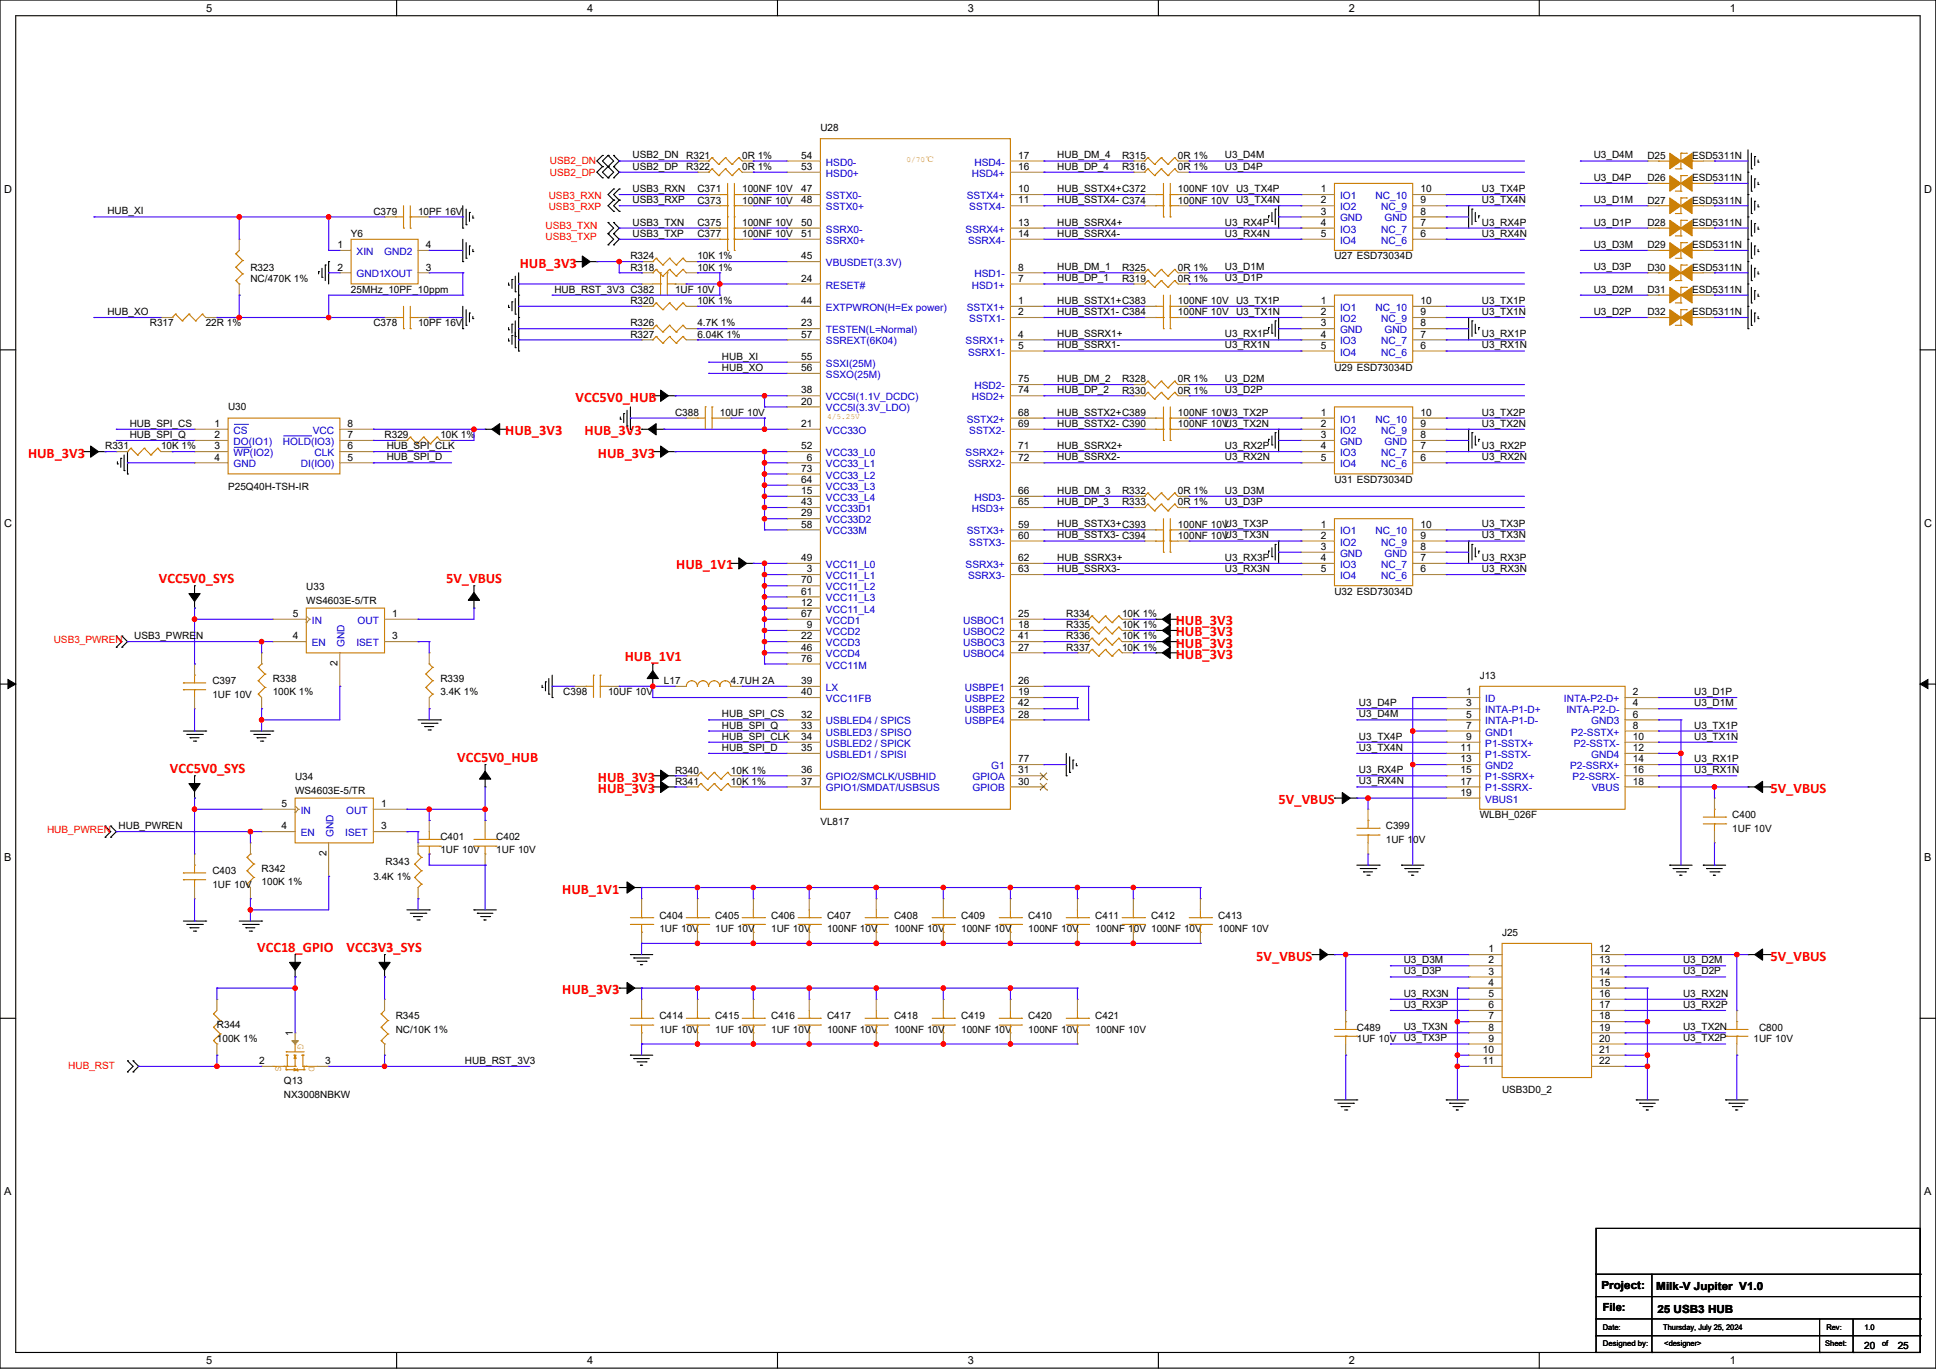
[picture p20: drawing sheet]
<svg xmlns="http://www.w3.org/2000/svg" width="594mm" height="420mm" viewBox="0 0 594 420" stroke-linecap="round" stroke-linejoin="round" font-family="sans-serif">
<defs><g id="words">
<g font-size="4.4" fill="#f00">
<text x="159.5" y="82.1">HUB_3V3</text>
<text x="176.6" y="123.3">VCC5V0_HUB</text>
<text x="155" y="133.5">HUB_3V3</text>
<text x="179.4" y="133.5">HUB_3V3</text>
<text x="8.6" y="140.4">HUB_3V3</text>
<text x="183.5" y="140.4">HUB_3V3</text>
<text x="48.7" y="178.8">VCC5V0_SYS</text>
<text x="136.8" y="178.8">5V_VBUS</text>
<text x="207.5" y="174.7">HUB_1V1</text>
<text x="360.8" y="191.8">HUB_3V3</text>
<text x="360.8" y="195.3">HUB_3V3</text>
<text x="191.7" y="202.8">HUB_1V1</text>
<text x="360.8" y="198.7">HUB_3V3</text>
<text x="360.8" y="202.1">HUB_3V3</text>
<text x="140.3" y="233.7">VCC5V0_HUB</text>
<text x="52.2" y="237.1">VCC5V0_SYS</text>
<text x="183.5" y="239.8">HUB_3V3</text>
<text x="183.5" y="243.3">HUB_3V3</text>
<text x="543.2" y="243.3">5V_VBUS</text>
<text x="392.3" y="246.7">5V_VBUS</text>
<text x="172.5" y="274.1">HUB_1V1</text>
<text x="78.9" y="292">VCC18_GPIO</text>
<text x="106.3" y="292">VCC3V3_SYS</text>
<text x="385.4" y="294.7">5V_VBUS</text>
<text x="543.2" y="294.7">5V_VBUS</text>
<text x="172.5" y="305">HUB_3V3</text>
</g>
<g font-size="3.4">
<text x="63.2" y="3.6">5</text>
<text x="180.1" y="3.6">4</text>
<text x="297" y="3.6">3</text>
<text x="413.8" y="3.6">2</text>
<text x="530.7" y="3.6">1</text>
<text x="1.2" y="59.1">D</text>
<text x="590.4" y="59.1">D</text>
<text x="1.2" y="161.6">C</text>
<text x="590.4" y="161.6">C</text>
<text x="1.2" y="264.2">B</text>
<text x="590.4" y="264.2">B</text>
<text x="1.2" y="366.7">A</text>
<text x="590.4" y="366.7">A</text>
<text x="491.4" y="395.5">Project:</text>
<text x="508.2" y="395.8">Milk-V Jupiter V1.0</text>
<text x="491.7" y="402.4">File:</text>
<text x="508.5" y="402.7">25 USB3 HUB</text>
<text x="63.2" y="418.5">5</text>
<text x="180.1" y="418.5">4</text>
<text x="297" y="418.5">3</text>
<text x="413.8" y="418.5">2</text>
<text x="530.7" y="418.5">1</text>
</g>
<g font-size="3.1">
<text x="251.7" y="40.2">U28</text>
<text x="194.1" y="48.6">USB2_DN</text>
<text x="194.1" y="52">USB2_DP</text>
<text x="210.6" y="48.7">R321</text>
<text x="210.6" y="52.2">R322</text>
<text x="227.7" y="48.7">0R 1%</text>
<text x="227.7" y="52.2">0R 1%</text>
<text x="245.8" y="52.1">53</text>
<text x="245.8" y="48.7">54</text>
<text x="312.4" y="52.1">16</text>
<text x="312.4" y="48.7">17</text>
<text x="324.4" y="48.6">HUB_DM_4</text>
<text x="324.4" y="52">HUB_DP_4</text>
<text x="344.3" y="48.7">R315</text>
<text x="344.3" y="52.2">R316</text>
<text x="361.4" y="48.7">0R 1%</text>
<text x="361.4" y="52.2">0R 1%</text>
<text x="375.8" y="48.6">U3_D4M</text>
<text x="375.8" y="52">U3_D4P</text>
<text x="489" y="48.6">U3_D4M</text>
<text x="505.4" y="48.7">D25</text>
<text x="519.1" y="48.7">ESD5311N</text>
<text x="194.1" y="58.9">USB3_RXN</text>
<text x="214" y="59">C371</text>
<text x="227.7" y="59">100NF 10V</text>
<text x="245.8" y="59">47</text>
<text x="312.4" y="59">10</text>
<text x="324.4" y="58.9">HUB_SSTX4+C372</text>
<text x="361.4" y="59">100NF 10V</text>
<text x="379.2" y="58.9">U3_TX4P</text>
<text x="405.3" y="59">1</text>
<text x="435.8" y="59">10</text>
<text x="454.7" y="58.9">U3_TX4P</text>
<text x="489" y="55.5">U3_D4P</text>
<text x="505.4" y="55.6">D26</text>
<text x="519.1" y="55.6">ESD5311N</text>
<text x="32.9" y="65.8">HUB_XI</text>
<text x="114.5" y="65.9">C379</text>
<text x="128.3" y="65.9">10PF 16V</text>
<text x="194.1" y="62.3">USB3_RXP</text>
<text x="214" y="62.4">C373</text>
<text x="227.7" y="62.4">100NF 10V</text>
<text x="245.8" y="62.4">48</text>
<text x="312.4" y="62.4">11</text>
<text x="324.4" y="62.3">HUB_SSTX4- C374</text>
<text x="361.4" y="62.4">100NF 10V</text>
<text x="379.2" y="62.3">U3_TX4N</text>
<text x="405.3" y="62.4">2</text>
<text x="405.3" y="65.9">3</text>
<text x="435.8" y="62.4">9</text>
<text x="435.8" y="65.9">8</text>
<text x="454.7" y="62.3">U3_TX4N</text>
<text x="489" y="62.3">U3_D1M</text>
<text x="505.4" y="62.4">D27</text>
<text x="519.1" y="62.4">ESD5311N</text>
<text x="194.1" y="69.2">USB3_TXN</text>
<text x="214" y="69.3">C375</text>
<text x="227.7" y="69.3">100NF 10V</text>
<text x="245.8" y="69.3">50</text>
<text x="312.4" y="69.3">13</text>
<text x="324.4" y="69.2">HUB_SSRX4+</text>
<text x="375.8" y="69.2">U3_RX4P</text>
<text x="405.3" y="69.3">4</text>
<text x="435.8" y="69.3">7</text>
<text x="454.7" y="69.2">U3_RX4P</text>
<text x="489" y="69.2">U3_D1P</text>
<text x="505.4" y="69.3">D28</text>
<text x="519.1" y="69.3">ESD5311N</text>
<text x="103.6" y="76.1">1</text>
<text x="107.7" y="72.7">Y6</text>
<text x="130.7" y="76.1">4</text>
<text x="194.1" y="72.6">USB3_TXP</text>
<text x="214" y="72.7">C377</text>
<text x="227.7" y="72.7">100NF 10V</text>
<text x="245.8" y="72.7">51</text>
<text x="312.4" y="72.7">14</text>
<text x="324.4" y="72.6">HUB_SSRX4-</text>
<text x="375.8" y="72.6">U3_RX4N</text>
<text x="405.3" y="72.7">5</text>
<text x="435.8" y="72.7">6</text>
<text x="454.7" y="72.6">U3_RX4N</text>
<text x="489" y="76.1">U3_D3M</text>
<text x="505.4" y="76.2">D29</text>
<text x="519.1" y="76.2">ESD5311N</text>
<text x="76.8" y="83">R323</text>
<text x="103.6" y="83">2</text>
<text x="130.7" y="83">3</text>
<text x="193.4" y="83">R318</text>
<text x="193.4" y="79.6">R324</text>
<text x="214" y="83">10K 1%</text>
<text x="214" y="79.6">10K 1%</text>
<text x="245.8" y="79.6">45</text>
<text x="312.4" y="83">8</text>
<text x="324.4" y="82.9">HUB_DM_1</text>
<text x="344.3" y="83">R325</text>
<text x="361.4" y="83">0R 1%</text>
<text x="375.8" y="82.9">U3_D1M</text>
<text x="409.4" y="79.6">U27 ESD73034D</text>
<text x="489" y="82.9">U3_D3P</text>
<text x="505.4" y="83">D30</text>
<text x="519.1" y="83">ESD5311N</text>
<text x="76.8" y="86.4">NC/470K 1%</text>
<text x="107.7" y="89.9">25MHz_10PF_10ppm</text>
<text x="170.1" y="89.8">HUB_RST_3V3 C382</text>
<text x="207.1" y="89.9">1UF 10V</text>
<text x="245.8" y="86.4">24</text>
<text x="312.4" y="86.4">7</text>
<text x="324.4" y="86.3">HUB_DP_1</text>
<text x="344.3" y="86.4">R319</text>
<text x="361.4" y="86.4">0R 1%</text>
<text x="375.8" y="86.3">U3_D1P</text>
<text x="489" y="89.8">U3_D2M</text>
<text x="505.4" y="89.9">D31</text>
<text x="519.1" y="89.9">ESD5311N</text>
<text x="193.4" y="93.3">R320</text>
<text x="214" y="93.3">10K 1%</text>
<text x="245.8" y="93.3">44</text>
<text x="312.4" y="93.3">1</text>
<text x="324.4" y="93.2">HUB_SSTX1+C383</text>
<text x="361.4" y="93.3">100NF 10V</text>
<text x="379.2" y="93.2">U3_TX1P</text>
<text x="405.3" y="93.3">1</text>
<text x="435.8" y="93.3">10</text>
<text x="454.7" y="93.2">U3_TX1P</text>
<text x="32.9" y="96.6">HUB_XO</text>
<text x="46" y="100.2">R317</text>
<text x="63.1" y="100.2">22R 1%</text>
<text x="114.5" y="100.2">C378</text>
<text x="128.3" y="100.2">10PF 16V</text>
<text x="193.4" y="100.2">R326</text>
<text x="214" y="100.2">4.7K 1%</text>
<text x="245.8" y="100.1">23</text>
<text x="312.4" y="96.7">2</text>
<text x="324.4" y="96.6">HUB_SSTX1- C384</text>
<text x="361.4" y="96.7">100NF 10V</text>
<text x="379.2" y="96.6">U3_TX1N</text>
<text x="405.3" y="96.7">2</text>
<text x="405.3" y="100.1">3</text>
<text x="435.8" y="96.7">9</text>
<text x="435.8" y="100.1">8</text>
<text x="454.7" y="96.6">U3_TX1N</text>
<text x="489" y="96.6">U3_D2P</text>
<text x="505.4" y="96.7">D32</text>
<text x="519.1" y="96.7">ESD5311N</text>
<text x="193.4" y="103.6">R327</text>
<text x="214" y="103.6">6.04K 1%</text>
<text x="245.8" y="103.6">57</text>
<text x="312.4" y="103.6">4</text>
<text x="312.4" y="107">5</text>
<text x="324.4" y="103.5">HUB_SSRX1+</text>
<text x="324.4" y="106.9">HUB_SSRX1-</text>
<text x="375.8" y="103.5">U3_RX1P</text>
<text x="375.8" y="106.9">U3_RX1N</text>
<text x="405.3" y="103.6">4</text>
<text x="405.3" y="107">5</text>
<text x="435.8" y="103.6">7</text>
<text x="435.8" y="107">6</text>
<text x="454.7" y="103.5">U3_RX1P</text>
<text x="454.7" y="106.9">U3_RX1N</text>
<text x="221.5" y="110.3">HUB_XI</text>
<text x="221.5" y="113.8">HUB_XO</text>
<text x="245.8" y="113.9">56</text>
<text x="245.8" y="110.4">55</text>
<text x="409.4" y="113.9">U29 ESD73034D</text>
<text x="312.4" y="117.3">75</text>
<text x="324.4" y="117.2">HUB_DM_2</text>
<text x="344.3" y="117.3">R328</text>
<text x="361.4" y="117.3">0R 1%</text>
<text x="375.8" y="117.2">U3_D2M</text>
<text x="70" y="125.9">U30</text>
<text x="245.8" y="120.7">38</text>
<text x="245.8" y="124.1">20</text>
<text x="312.4" y="120.7">74</text>
<text x="324.4" y="120.6">HUB_DP_2</text>
<text x="344.3" y="120.7">R330</text>
<text x="361.4" y="120.7">0R 1%</text>
<text x="375.8" y="120.6">U3_D2P</text>
<text x="39.8" y="130.9">HUB_SPI_CS</text>
<text x="65.8" y="131">1</text>
<text x="106.7" y="131">8</text>
<text x="207.1" y="127.6">C388</text>
<text x="220.8" y="127.6">10UF 10V</text>
<text x="245.8" y="131">21</text>
<text x="312.4" y="127.6">68</text>
<text x="312.4" y="131">69</text>
<text x="324.4" y="127.5">HUB_SSTX2+C389</text>
<text x="324.4" y="130.9">HUB_SSTX2- C390</text>
<text x="361.4" y="131">100NF 10VU3_TX2N</text>
<text x="361.4" y="127.6">100NF 10VU3_TX2P</text>
<text x="405.3" y="127.6">1</text>
<text x="405.3" y="131">2</text>
<text x="435.8" y="127.6">10</text>
<text x="435.8" y="131">9</text>
<text x="454.7" y="127.5">U3_TX2P</text>
<text x="454.7" y="130.9">U3_TX2N</text>
<text x="32.3" y="137.9">R331</text>
<text x="39.8" y="134.3">HUB_SPI_Q</text>
<text x="49.4" y="137.9">10K 1%</text>
<text x="65.8" y="134.4">2</text>
<text x="65.8" y="137.9">3</text>
<text x="106.7" y="137.9">6</text>
<text x="106.7" y="134.4">7</text>
<text x="118" y="134.5">R329</text>
<text x="118.7" y="137.8">HUB_SPI_CLK</text>
<text x="135.1" y="134.5">10K 1%</text>
<text x="245.8" y="137.9">52</text>
<text x="312.4" y="137.9">71</text>
<text x="324.4" y="137.8">HUB_SSRX2+</text>
<text x="375.8" y="137.8">U3_RX2P</text>
<text x="405.3" y="137.9">4</text>
<text x="405.3" y="134.4">3</text>
<text x="435.8" y="137.9">7</text>
<text x="435.8" y="134.4">8</text>
<text x="454.7" y="137.8">U3_RX2P</text>
<text x="65.8" y="141.3">4</text>
<text x="106.7" y="141.3">5</text>
<text x="118.7" y="141.2">HUB_SPI_D</text>
<text x="247.6" y="141.3">6</text>
<text x="312.4" y="141.3">72</text>
<text x="324.4" y="141.2">HUB_SSRX2-</text>
<text x="375.8" y="141.2">U3_RX2N</text>
<text x="405.3" y="141.3">5</text>
<text x="435.8" y="141.3">6</text>
<text x="454.7" y="141.2">U3_RX2N</text>
<text x="245.8" y="148.1">64</text>
<text x="245.8" y="144.7">73</text>
<text x="409.4" y="148.2">U31 ESD73034D</text>
<text x="70" y="150.2">P25Q40H-TSH-IR</text>
<text x="245.8" y="151.6">15</text>
<text x="245.8" y="155">43</text>
<text x="312.4" y="155">65</text>
<text x="312.4" y="151.6">66</text>
<text x="324.4" y="151.5">HUB_DM_3</text>
<text x="324.4" y="154.9">HUB_DP_3</text>
<text x="344.3" y="151.6">R332</text>
<text x="344.3" y="155">R333</text>
<text x="361.4" y="151.6">0R 1%</text>
<text x="361.4" y="155">0R 1%</text>
<text x="375.8" y="151.5">U3_D3M</text>
<text x="375.8" y="154.9">U3_D3P</text>
<text x="245.8" y="161.9">58</text>
<text x="245.8" y="158.4">29</text>
<text x="312.4" y="161.9">59</text>
<text x="324.4" y="161.8">HUB_SSTX3+C393</text>
<text x="361.4" y="161.9">100NF 10VU3_TX3P</text>
<text x="405.3" y="161.9">1</text>
<text x="435.8" y="161.9">10</text>
<text x="454.7" y="161.8">U3_TX3P</text>
<text x="312.4" y="165.3">60</text>
<text x="324.4" y="165.2">HUB_SSTX3- C394</text>
<text x="361.4" y="165.3">100NF 10VU3_TX3N</text>
<text x="405.3" y="165.3">2</text>
<text x="435.8" y="165.3">9</text>
<text x="454.7" y="165.2">U3_TX3N</text>
<text x="245.8" y="172.1">49</text>
<text x="312.4" y="172.1">62</text>
<text x="324.4" y="172.1">HUB_SSRX3+</text>
<text x="375.8" y="172.1">U3_RX3P</text>
<text x="405.3" y="172.1">4</text>
<text x="405.3" y="168.7">3</text>
<text x="435.8" y="172.1">7</text>
<text x="435.8" y="168.7">8</text>
<text x="454.7" y="172.1">U3_RX3P</text>
<text x="245.8" y="179">70</text>
<text x="247.6" y="175.6">3</text>
<text x="312.4" y="175.6">63</text>
<text x="324.4" y="175.5">HUB_SSRX3-</text>
<text x="375.8" y="175.5">U3_RX3N</text>
<text x="405.3" y="175.6">5</text>
<text x="435.8" y="175.6">6</text>
<text x="454.7" y="175.5">U3_RX3N</text>
<text x="94" y="181.1">U33</text>
<text x="94" y="185.2">WS4603E-5/TR</text>
<text x="245.8" y="185.9">12</text>
<text x="245.8" y="182.4">61</text>
<text x="409.4" y="182.5">U32 ESD73034D</text>
<text x="89.8" y="189.3">5</text>
<text x="120.4" y="189.3">1</text>
<text x="245.8" y="189.3">67</text>
<text x="312.4" y="189.3">25</text>
<text x="327.1" y="189.3">R334</text>
<text x="344.3" y="189.3">10K 1%</text>
<text x="41.2" y="196.1">USB3_PWREN</text>
<text x="89.8" y="196.2">4</text>
<text x="120.4" y="196.2">3</text>
<text x="245.8" y="196.2">22</text>
<text x="247.6" y="192.7">9</text>
<text x="312.4" y="192.7">18</text>
<text x="312.4" y="196.2">41</text>
<text x="327.1" y="192.7">R335</text>
<text x="327.1" y="196.2">R336</text>
<text x="344.3" y="192.7">10K 1%</text>
<text x="344.3" y="196.2">10K 1%</text>
<text x="245.8" y="203">76</text>
<text x="245.8" y="199.6">46</text>
<text x="312.4" y="199.6">27</text>
<text x="327.1" y="199.6">R337</text>
<text x="344.3" y="199.6">10K 1%</text>
<text x="65.2" y="209.9">C397</text>
<text x="83.7" y="209.2">R338</text>
<text x="103.6" y="204.4" transform="rotate(-90 103.6 204.4)">2</text>
<text x="135.1" y="209.2">R339</text>
<text x="203.7" y="209.9">L17</text>
<text x="224.3" y="209.9">4.7UH 2A</text>
<text x="245.8" y="209.9">39</text>
<text x="312.4" y="209.9">26</text>
<text x="454" y="208.2">J13</text>
<text x="65.2" y="214">1UF 10V</text>
<text x="83.7" y="213.3">100K 1%</text>
<text x="135.1" y="213.3">3.4K 1%</text>
<text x="172.8" y="213.3">C398</text>
<text x="186.6" y="213.3">10UF 10V</text>
<text x="245.8" y="213.3">40</text>
<text x="312.4" y="213.3">19</text>
<text x="449.9" y="213.3">1</text>
<text x="501" y="213.3">2</text>
<text x="519.8" y="213.2">U3_D1P</text>
<text x="221.5" y="220.1">HUB_SPI_CS</text>
<text x="245.8" y="220.2">32</text>
<text x="312.4" y="220.2">28</text>
<text x="312.4" y="216.7">42</text>
<text x="417" y="220.1">U3_D4M</text>
<text x="417" y="216.6">U3_D4P</text>
<text x="449.9" y="216.7">3</text>
<text x="449.9" y="220.2">5</text>
<text x="501" y="216.7">4</text>
<text x="501" y="220.2">6</text>
<text x="519.8" y="216.6">U3_D1M</text>
<text x="221.5" y="223.5">HUB_SPI_Q</text>
<text x="221.5" y="226.9">HUB_SPI_CLK</text>
<text x="245.8" y="227">34</text>
<text x="245.8" y="223.6">33</text>
<text x="417" y="226.9">U3_TX4P</text>
<text x="449.9" y="223.6">7</text>
<text x="449.9" y="227">9</text>
<text x="501" y="223.6">8</text>
<text x="501" y="227">10</text>
<text x="519.8" y="223.5">U3_TX1P</text>
<text x="519.8" y="226.9">U3_TX1N</text>
<text x="221.5" y="230.4">HUB_SPI_D</text>
<text x="245.8" y="230.4">35</text>
<text x="312.4" y="233.9">77</text>
<text x="417" y="230.4">U3_TX4N</text>
<text x="448.1" y="230.4">11</text>
<text x="448.1" y="233.9">13</text>
<text x="501" y="230.4">12</text>
<text x="501" y="233.9">14</text>
<text x="519.8" y="233.8">U3_RX1P</text>
<text x="90.5" y="239.4">U34</text>
<text x="207.1" y="237.3">R340</text>
<text x="224.3" y="237.3">10K 1%</text>
<text x="245.8" y="237.3">36</text>
<text x="312.4" y="237.3">31</text>
<text x="417" y="237.2">U3_RX4P</text>
<text x="448.1" y="237.3">15</text>
<text x="501" y="237.3">16</text>
<text x="519.8" y="237.2">U3_RX1N</text>
<text x="90.5" y="243.5">WS4603E-5/TR</text>
<text x="207.1" y="240.7">R341</text>
<text x="224.3" y="240.7">10K 1%</text>
<text x="245.8" y="240.7">37</text>
<text x="312.4" y="240.7">30</text>
<text x="417" y="240.6">U3_RX4N</text>
<text x="448.1" y="240.7">17</text>
<text x="448.1" y="244.2">19</text>
<text x="501" y="240.7">18</text>
<text x="86.4" y="247.6">5</text>
<text x="116.9" y="247.6">1</text>
<text x="454" y="251">WLBH_026F</text>
<text x="531.5" y="251">C400</text>
<text x="36.4" y="254.4">HUB_PWREN</text>
<text x="86.4" y="254.4">4</text>
<text x="116.9" y="254.4">3</text>
<text x="135.1" y="257.6">C401</text>
<text x="152.3" y="257.6">C402</text>
<text x="251.7" y="253.1">VL817</text>
<text x="425.2" y="254.5">C399</text>
<text x="531.5" y="255.1">1UF 10V</text>
<text x="100.1" y="262.7" transform="rotate(-90 100.1 262.7)">2</text>
<text x="135.1" y="261.7">1UF 10V</text>
<text x="152.3" y="261.7">1UF 10V</text>
<text x="425.2" y="258.6">1UF 10V</text>
<text x="65.2" y="268.2">C403</text>
<text x="80.3" y="267.5">R342</text>
<text x="114.5" y="269.9">3.4K 1%</text>
<text x="118.3" y="265.4">R343</text>
<text x="65.2" y="272.3">1UF 10V</text>
<text x="80.3" y="271.6">100K 1%</text>
<text x="202.3" y="281.9">C404</text>
<text x="219.5" y="281.9">C405</text>
<text x="236.6" y="281.9">C406</text>
<text x="253.8" y="281.9">C407</text>
<text x="274.3" y="281.9">C408</text>
<text x="294.9" y="281.9">C409</text>
<text x="315.5" y="281.9">C410</text>
<text x="336" y="281.9">C411</text>
<text x="353.2" y="281.9">C412</text>
<text x="373.8" y="281.9">C413</text>
<text x="202.3" y="286">1UF 10V</text>
<text x="219.5" y="286">1UF 10V</text>
<text x="236.6" y="286">1UF 10V</text>
<text x="253.8" y="286">100NF 10V</text>
<text x="274.3" y="286">100NF 10V</text>
<text x="294.9" y="286">100NF 10V</text>
<text x="315.5" y="286">100NF 10V</text>
<text x="336" y="286">100NF 10V 100NF 10V</text>
<text x="373.8" y="286">100NF 10V</text>
<text x="460.9" y="287">J25</text>
<text x="456.7" y="292.2">1</text>
<text x="490.7" y="292.2">12</text>
<text x="430.7" y="298.9">U3_D3P</text>
<text x="430.7" y="295.5">U3_D3M</text>
<text x="456.7" y="295.6">2</text>
<text x="456.7" y="299">3</text>
<text x="490.7" y="295.6">13</text>
<text x="490.7" y="299">14</text>
<text x="516.4" y="298.9">U3_D2P</text>
<text x="516.4" y="295.5">U3_D2M</text>
<text x="430.7" y="305.8">U3_RX3N</text>
<text x="456.7" y="302.4">4</text>
<text x="456.7" y="305.9">5</text>
<text x="490.7" y="302.4">15</text>
<text x="490.7" y="305.9">16</text>
<text x="516.4" y="305.8">U3_RX2N</text>
<text x="430.7" y="309.2">U3_RX3P</text>
<text x="456.7" y="309.3">6</text>
<text x="490.7" y="309.3">17</text>
<text x="516.4" y="309.2">U3_RX2P</text>
<text x="66.5" y="315.5">R344</text>
<text x="89.9" y="317.9" transform="rotate(-90 89.9 317.9)">1</text>
<text x="121.4" y="312.8">R345</text>
<text x="121.4" y="316.9">NC/10K 1%</text>
<text x="202.3" y="312.8">C414</text>
<text x="202.3" y="316.9">1UF 10V</text>
<text x="219.5" y="312.8">C415</text>
<text x="219.5" y="316.9">1UF 10V</text>
<text x="236.6" y="312.8">C416</text>
<text x="236.6" y="316.9">1UF 10V</text>
<text x="253.8" y="312.8">C417</text>
<text x="253.8" y="316.9">100NF 10V</text>
<text x="274.3" y="312.8">C418</text>
<text x="274.3" y="316.9">100NF 10V</text>
<text x="294.9" y="312.8">C419</text>
<text x="294.9" y="316.9">100NF 10V</text>
<text x="315.5" y="312.8">C420</text>
<text x="315.5" y="316.9">100NF 10V</text>
<text x="336" y="312.8">C421</text>
<text x="336" y="316.9">100NF 10V</text>
<text x="416.3" y="316.2">C489</text>
<text x="430.7" y="316.1">U3_TX3N</text>
<text x="456.7" y="312.7">7</text>
<text x="456.7" y="316.2">8</text>
<text x="490.7" y="312.7">18</text>
<text x="490.7" y="316.2">19</text>
<text x="516.4" y="316.1">U3_TX2N</text>
<text x="539.7" y="316.2">C800</text>
<text x="66.5" y="319.6">100K 1%</text>
<text x="416.3" y="319.6">1UF 10V</text>
<text x="430.7" y="319.5">U3_TX3P</text>
<text x="455" y="323">10</text>
<text x="456.7" y="319.6">9</text>
<text x="490.7" y="319.6">20</text>
<text x="490.7" y="323">21</text>
<text x="516.4" y="319.5">U3_TX2P</text>
<text x="538" y="319.6">1UF 10V</text>
<text x="79.6" y="326.5">2</text>
<text x="99.8" y="326.5">3</text>
<text x="142.7" y="326.4">HUB_RST_3V3</text>
<text x="455" y="326.5">11</text>
<text x="490.7" y="326.5">22</text>
<text x="87.1" y="332.7">Q13</text>
<text x="460.9" y="335.4">USB3D0_2</text>
<text x="87.1" y="336.8">NX3008NBKW</text>
<text x="572" y="413.9">20</text>
<text x="582.2" y="413.9">25</text>
</g>
<g font-size="3.1" fill="#f00">
<text x="168.7" y="50.4">USB2_DN</text>
<text x="168.7" y="53.9">USB2_DP</text>
<text x="168.4" y="61.1">USB3_RXN</text>
<text x="168.4" y="64.5">USB3_RXP</text>
<text x="167.4" y="70.3">USB3_TXN</text>
<text x="167.4" y="73.8">USB3_TXP</text>
<text x="16.5" y="197.2">USB3_PWREN</text>
<text x="14.4" y="255.5">HUB_PWREN</text>
<text x="20.9" y="327.9">HUB_RST</text>
</g>
<g font-size="3.1" fill="#00c">
<text x="253.4" y="50.8">HSD0-</text>
<text x="298.9" y="50.8">HSD4-</text>
<text x="253.4" y="54.2">HSD0+</text>
<text x="298.2" y="54.2">HSD4+</text>
<text x="253.4" y="64.5">SSTX0+</text>
<text x="253.4" y="61.1">SSTX0-</text>
<text x="296.6" y="61.1">SSTX4+</text>
<text x="297.4" y="64.5">SSTX4-</text>
<text x="411.1" y="61.1">IO1</text>
<text x="411.1" y="64.5">IO2</text>
<text x="422" y="61.1">NC_10</text>
<text x="423.8" y="64.5">NC_9</text>
<text x="253.4" y="71.4">SSRX0-</text>
<text x="296.3" y="71.4">SSRX4+</text>
<text x="411.1" y="71.4">IO3</text>
<text x="411.1" y="67.9">GND</text>
<text x="423.8" y="71.4">NC_7</text>
<text x="424.8" y="67.9">GND</text>
<text x="253.4" y="74.8">SSRX0+</text>
<text x="297" y="74.8">SSRX4-</text>
<text x="411.1" y="74.8">IO4</text>
<text x="423.8" y="74.8">NC_6</text>
<text x="109.4" y="78.2">XIN</text>
<text x="117.9" y="78.2">GND2</text>
<text x="253.4" y="81.7">VBUSDET(3.3V)</text>
<text x="109.4" y="85.1">GND1XOUT</text>
<text x="253.4" y="88.5">RESET#</text>
<text x="298.2" y="88.5">HSD1+</text>
<text x="298.9" y="85.1">HSD1-</text>
<text x="253.4" y="95.4">EXTPWRON(H=Ex power)</text>
<text x="296.6" y="95.4">SSTX1+</text>
<text x="411.1" y="95.4">IO1</text>
<text x="422" y="95.4">NC_10</text>
<text x="297.4" y="98.8">SSTX1-</text>
<text x="411.1" y="98.8">IO2</text>
<text x="423.8" y="98.8">NC_9</text>
<text x="253.4" y="105.7">SSREXT(6K04)</text>
<text x="253.4" y="102.2">TESTEN(L=Normal)</text>
<text x="296.3" y="105.7">SSRX1+</text>
<text x="411.1" y="105.7">IO3</text>
<text x="411.1" y="102.2">GND</text>
<text x="423.8" y="105.7">NC_7</text>
<text x="424.8" y="102.2">GND</text>
<text x="253.4" y="112.5">SSXI(25M)</text>
<text x="297" y="109.1">SSRX1-</text>
<text x="411.1" y="109.1">IO4</text>
<text x="423.8" y="109.1">NC_6</text>
<text x="253.4" y="116">SSXO(25M)</text>
<text x="298.9" y="119.4">HSD2-</text>
<text x="253.4" y="122.8">VCC5I(1.1V_DCDC)</text>
<text x="298.2" y="122.8">HSD2+</text>
<text x="253.4" y="126.2">VCC5I(3.3V_LDO)</text>
<text x="296.6" y="129.7">SSTX2+</text>
<text x="411.1" y="129.7">IO1</text>
<text x="422" y="129.7">NC_10</text>
<text x="71.7" y="133.1">CS</text>
<text x="71.7" y="136.5">DO(IO1)</text>
<text x="86.8" y="136.5">HOLD(IO3)</text>
<text x="96" y="133.1">VCC</text>
<text x="253.4" y="133.1">VCC33O</text>
<text x="297.4" y="133.1">SSTX2-</text>
<text x="411.1" y="133.1">IO2</text>
<text x="411.1" y="136.5">GND</text>
<text x="423.8" y="133.1">NC_9</text>
<text x="424.8" y="136.5">GND</text>
<text x="71.7" y="140">WP(IO2)</text>
<text x="71.7" y="143.4">GND</text>
<text x="92.3" y="143.4">DI(IO0)</text>
<text x="96.5" y="140">CLK</text>
<text x="253.4" y="143.4">VCC33_L1</text>
<text x="253.4" y="140">VCC33_L0</text>
<text x="296.3" y="140">SSRX2+</text>
<text x="297" y="143.4">SSRX2-</text>
<text x="411.1" y="140">IO3</text>
<text x="411.1" y="143.4">IO4</text>
<text x="423.8" y="140">NC_7</text>
<text x="423.8" y="143.4">NC_6</text>
<text x="253.4" y="146.8">VCC33_L2</text>
<text x="253.4" y="153.7">VCC33_L4</text>
<text x="253.4" y="150.2">VCC33_L3</text>
<text x="298.9" y="153.7">HSD3-</text>
<text x="253.4" y="160.5">VCC33D2</text>
<text x="253.4" y="157.1">VCC33D1</text>
<text x="298.2" y="157.1">HSD3+</text>
<text x="253.4" y="164">VCC33M</text>
<text x="296.6" y="164">SSTX3+</text>
<text x="297.4" y="167.4">SSTX3-</text>
<text x="411.1" y="164">IO1</text>
<text x="411.1" y="167.4">IO2</text>
<text x="422" y="164">NC_10</text>
<text x="423.8" y="167.4">NC_9</text>
<text x="411.1" y="170.8">GND</text>
<text x="424.8" y="170.8">GND</text>
<text x="253.4" y="177.7">VCC11_L1</text>
<text x="253.4" y="174.2">VCC11_L0</text>
<text x="296.3" y="174.2">SSRX3+</text>
<text x="297" y="177.7">SSRX3-</text>
<text x="411.1" y="174.2">IO3</text>
<text x="411.1" y="177.7">IO4</text>
<text x="423.8" y="174.2">NC_7</text>
<text x="423.8" y="177.7">NC_6</text>
<text x="253.4" y="184.5">VCC11_L3</text>
<text x="253.4" y="181.1">VCC11_L2</text>
<text x="95.7" y="191.4">IN</text>
<text x="109.7" y="191.4">OUT</text>
<text x="253.4" y="188">VCC11_L4</text>
<text x="253.4" y="191.4">VCCD1</text>
<text x="295.5" y="191.4">USBOC1</text>
<text x="253.4" y="194.8">VCCD2</text>
<text x="295.5" y="194.8">USBOC2</text>
<text x="95.7" y="198.2">EN</text>
<text x="105.7" y="198.6" transform="rotate(-90 105.7 198.6)">GND</text>
<text x="109.3" y="198.2">ISET</text>
<text x="253.4" y="198.2">VCCD3</text>
<text x="253.4" y="201.7">VCCD4</text>
<text x="295.5" y="198.2">USBOC3</text>
<text x="295.5" y="201.7">USBOC4</text>
<text x="253.4" y="205.1">VCC11M</text>
<text x="253.4" y="215.4">VCC11FB</text>
<text x="253.4" y="212">LX</text>
<text x="296" y="215.4">USBPE2</text>
<text x="296" y="212">USBPE1</text>
<text x="455.7" y="215.4">ID</text>
<text x="479.8" y="215.4">INTA-P2-D+</text>
<text x="296" y="218.8">USBPE3</text>
<text x="455.7" y="218.8">INTA-P1-D+</text>
<text x="480.6" y="218.8">INTA-P2-D-</text>
<text x="253.4" y="225.7">USBLED3 / SPISO</text>
<text x="253.4" y="222.2">USBLED4 / SPICS</text>
<text x="296" y="222.2">USBPE4</text>
<text x="455.7" y="222.2">INTA-P1-D-</text>
<text x="455.7" y="225.7">GND1</text>
<text x="482.1" y="225.7">P2-SSTX+</text>
<text x="488.2" y="222.2">GND3</text>
<text x="253.4" y="232.5">USBLED1 / SPISI</text>
<text x="253.4" y="229.1">USBLED2 / SPICK</text>
<text x="455.7" y="229.1">P1-SSTX+</text>
<text x="455.7" y="232.5">P1-SSTX-</text>
<text x="482.9" y="229.1">P2-SSTX-</text>
<text x="488.2" y="232.5">GND4</text>
<text x="253.4" y="239.4">GPIO2/SMCLK/USBHID</text>
<text x="298.4" y="239.4">GPIOA</text>
<text x="304.1" y="236">G1</text>
<text x="455.7" y="236">GND2</text>
<text x="455.7" y="239.4">P1-SSRX+</text>
<text x="481.7" y="236">P2-SSRX+</text>
<text x="482.5" y="239.4">P2-SSRX-</text>
<text x="253.4" y="242.8">GPIO1/SMDAT/USBSUS</text>
<text x="298.4" y="242.8">GPIOB</text>
<text x="455.7" y="242.8">P1-SSRX-</text>
<text x="488.4" y="242.8">VBUS</text>
<text x="92.3" y="249.7">IN</text>
<text x="106.3" y="249.7">OUT</text>
<text x="455.7" y="246.3">VBUS1</text>
<text x="92.3" y="256.5">EN</text>
<text x="102.3" y="256.9" transform="rotate(-90 102.3 256.9)">GND</text>
<text x="105.9" y="256.5">ISET</text>
</g>
<g font-size="3.1" fill="#cc8006">
<text x="91.4" y="320.3" transform="rotate(90 91.4 320.3)">G</text>
<text x="84.5" y="327.1" transform="rotate(90 84.5 327.1)">S</text>
<text x="94.8" y="327.1" transform="rotate(90 94.8 327.1)">D</text>
</g>
<g font-size="2.4" fill="#cc8006">
<text x="278.1" y="49.6">0/70℃</text>
<text x="253.8" y="128.4">4/5.25V</text>
</g>
<g font-size="2.4">
<text x="491.7" y="413">Designed by:</text>
<text x="491.8" y="408.2">Date:</text>
<text x="510.3" y="408.2">Thursday, July 25, 2024</text>
<text x="510.6" y="413">&lt;designer&gt;</text>
<text x="560" y="413">Sheet:</text>
<text x="560.4" y="408.2">Rev:</text>
<text x="572" y="408.2">1.0</text>
<text x="577.5" y="413">of</text>
</g>
</g></defs>
<path d="M0 0h593.9v419.7h-593.9zM4.8 4.8h584.3v410.1h-584.3z" fill="none" stroke="#000" stroke-width=".34"/>
<g fill="#fff">
<path d="M63.2 .5h1.9v3.8h-1.9z"/>
<path d="M63.2 415.5h1.9v3.7h-1.9z"/>
</g>
<path d="M121.7 0v4.8M121.7 414.9v4.8" fill="none" stroke="#000" stroke-width=".34"/>
<g fill="#fff">
<path d="M180.1 .5h1.9v3.8h-1.9z"/>
<path d="M180.1 415.5h1.9v3.7h-1.9z"/>
</g>
<path d="M238.5 0v4.8M238.5 414.9v4.8" fill="none" stroke="#000" stroke-width=".34"/>
<g fill="#fff">
<path d="M297 .5h1.9v3.8h-1.9z"/>
<path d="M297 415.5h1.9v3.7h-1.9z"/>
</g>
<path d="M355.4 0v4.8M355.4 414.9v4.8" fill="none" stroke="#000" stroke-width=".34"/>
<g fill="#fff">
<path d="M413.8 .5h1.9v3.8h-1.9z"/>
<path d="M413.8 415.5h1.9v3.7h-1.9z"/>
</g>
<path d="M472.3 0v4.8M472.3 414.9v4.8" fill="none" stroke="#000" stroke-width=".34"/>
<g fill="#fff">
<path d="M530.7 .5h1.9v3.8h-1.9z"/>
<path d="M530.7 415.5h1.9v3.7h-1.9z"/>
<path d="M1.2 56.1h2.5v3.7h-2.5z"/>
<path d="M590.3 56.1h2.5v3.7h-2.5z"/>
<path d="M1.2 158.6h2.5v3.7h-2.5z"/>
<path d="M590.3 158.6h2.5v3.7h-2.5z"/>
</g>
<path d="M0 107.3h4.8M589.1 107.3h4.8" fill="none" stroke="#000" stroke-width=".34"/>
<g fill="#fff">
<path d="M1.2 261.1h2.3v3.8h-2.3z"/>
<path d="M590.3 261.1h2.3v3.8h-2.3z"/>
</g>
<path d="M0 209.9h4.8M589.1 209.9h4.8" fill="none" stroke="#000" stroke-width=".34"/>
<path d="M2.4 208.5l2.4 1.4-2.4 1.3zM589.1 209.9l2.4-1.4v2.7z" fill="#000" stroke="#000" stroke-width=".31"/>
<g fill="#fff">
<path d="M1.2 363.6h2.3v3.8h-2.3z"/>
<path d="M590.3 363.6h2.3v3.8h-2.3z"/>
</g>
<g fill="none" stroke="#000" stroke-width=".34">
<path d="M184.8 47.7l-1.7 1.7 1.7 1.7-1.7 1.7 1.7 1.7M186.6 47.7l-1.8 1.7 3.5 3.4-1.7 1.7-1.8-1.7 3.5-3.4zM188.3 47.7l1.7 1.7-1.7 1.7 1.7 1.7-1.7 1.7M188.3 58l-1.7 1.7 1.7 1.7-1.7 1.7 1.7 1.7M190 58l-1.7 1.7 1.7 1.7-1.7 1.7 1.7 1.7M536.3 46v54.8M537.4 47v4.8M537.4 53.9v4.8M538.4 48v2.8M538.4 54.9v2.7M539.4 49.1v.6M539.4 55.9v.7"/>
<path d="M142 63.1v6.9M142 73.4v6.9M143 64.2v4.7M143 74.4v4.8M144 65.2v2.7M144 75.5v2.7M145.1 66.2v.7M145.1 76.5v.7M186.6 68.3l1.7 1.7-1.7 1.7 1.7 1.7-1.7 1.7M188.3 68.3l1.7 1.7-1.7 1.7 1.7 1.7-1.7 1.7M389.2 66.2v.7M390.2 65.2v2.7"/>
<path d="M391.3 64.2v4.7M392.3 63.1v6.9M450.6 63.1v6.9M451.6 64.2v4.7M452.6 65.2v2.7M453.7 66.2v.7M537.4 60.7v4.8M537.4 67.6v4.8M537.4 74.4v4.8M538.4 61.7v2.8M538.4 68.6v2.8M538.4 75.5v2.7"/>
<path d="M539.4 62.8v.7M539.4 69.6v.7M539.4 76.5v.7M97.7 83.4v.6M98.8 82.3v2.8M99.8 81.3v4.8M100.8 80.3v6.8M142 94v6.8M143 95v4.8M144 96v2.8M145.1 97.1v.6M156 86.8v.7"/>
<path d="M156 93.6v.7M157.1 85.7v2.8M157.1 92.6v2.8M157.1 99.5v2.7M158.1 84.7v4.8M158.1 91.6v4.8M158.1 98.4v8.3M159.1 83.7v24M176.3 80.3h3.7M180.7 80.3h2.4M390.2 99.5v2.7M391.3 98.4v4.8"/>
<path d="M392.3 97.4v6.9M450.6 97.4v6.9M451.6 98.4v4.8M452.6 99.5v2.7M537.4 81.3v4.8M537.4 88.2v4.7M537.4 95v4.8M538.4 82.3v2.8M538.4 89.2v2.7M538.4 96v2.8M539.4 83.4v.6M539.4 90.2v.7"/>
<path d="M539.4 97.1v.6M156 100.5v.7M156 103.9v.7M157.1 102.9v2.7M389.2 100.5v.7M453.7 100.5v.7M25.4 138.6h3.8M29.9 138.6h2.4M38.1 139.6v4.8M39.1 138.6v6.8M148.8 131.7h2.4M151.9 131.7h3.8"/>
<path d="M190.3 127.9v.7M191.4 126.9v2.7M192.4 125.9v4.8M193.4 124.8v6.9M196.8 131.7h3.8M200.3 121.4h3.7M200.3 138.6h3.7M201.3 131.7h2.4M204.7 121.4h2.4M204.7 138.6h2.4M389.2 134.8v.7M390.2 133.8v2.7"/>
<path d="M391.3 132.7v4.8M392.3 131.7v6.9M450.6 131.7v6.9M451.6 132.7v4.8M452.6 133.8v2.7M453.7 134.8v.7M36 141.6v.7M37.1 140.6v2.8M59.7 179.7v3.8M145.4 179.7v3.8M224.3 172.8h3.7M228.7 172.8h2.4"/>
<path d="M389.2 169.1v.7M390.2 168v2.8M391.3 167v4.8M392.3 166v6.8M450.6 166v6.8M451.6 167v4.8M452.6 168v2.8M453.7 169.1v.7M35.7 195.1l1.7 1.7-1.7 1.8M37.4 195.1l1.7 1.7-1.7 1.8M59.7 184.2v2.4M145.4 184.2v2.4"/>
<path d="M354.6 190h2.4M354.6 193.4h2.4M354.6 196.8h2.4M357.7 190h3.7M357.7 193.4h3.7M357.7 196.8h3.7M166.3 210.2v.7M167.4 209.2v2.7M168.4 208.2v4.8M169.4 207.1v6.9M200.3 203.7v3.8M200.3 208.2v2.4"/>
<path d="M354.6 200.3h2.4M357.7 200.3h3.7M56.3 224.3h6.8M57.3 225.3h4.8M58.3 226.3h2.8M59.4 227.4h.6M59.7 238v3.8M76.8 224.3h6.9M77.9 225.3h4.8M78.9 226.3h2.7M79.9 227.4h.7M128.3 220.9h6.8"/>
<path d="M129.3 221.9h4.8M130.3 222.9h2.8M131.4 223.9h.6M148.8 234.6v3.7M148.8 239v2.4M200.3 238h3.7M204.7 238h2.4M327.2 231.1v6.9M328.2 232.2v4.8M329.2 233.2v2.7M330.2 234.2v.7M32.3 253.4l1.7 1.7-1.7 1.8"/>
<path d="M34 253.4l1.7 1.7-1.7 1.8M59.7 242.5v2.4M200.3 241.4h3.7M204.7 241.4h2.4M409.4 244.9h3.8M413.9 244.9h2.4M536.3 241.4h2.4M539.4 241.4h3.8M124.8 279.1h6.9M145.4 279.1h6.9M190 272.3h3.8M194.5 272.3h2.3"/>
<path d="M416.3 265.4h6.9M417.3 266.5h4.8M418.4 267.5h2.7M419.4 268.5h.7M430 265.4h6.9M431.1 266.5h4.7M432.1 267.5h2.7M433.1 268.5h.7M512.3 265.4h6.9M513.4 266.5h4.7M514.4 267.5h2.7M515.4 268.5h.7"/>
<path d="M522.6 265.4h6.9M523.6 266.5h4.8M524.7 267.5h2.7M525.7 268.5h.7M56.3 282.6h6.8M57.3 283.6h4.8M58.3 284.6h2.8M59.4 285.7h.6M73.4 282.6h6.9M74.4 283.6h4.8M75.5 284.6h2.7M76.5 285.7h.7"/>
<path d="M90.6 292.9v3.7M90.6 297.3v2.4M118 292.9v3.7M118 297.3v2.4M125.9 280.2h4.8M126.9 281.2h2.7M127.9 282.2h.7M146.5 280.2h4.7M147.5 281.2h2.7M148.5 282.2h.7M193.4 292.9h6.9M194.5 293.9h4.7"/>
<path d="M195.5 294.9h2.7M196.5 296h.7M402.6 292.9h3.8M407.1 292.9h2.3M536.3 292.9h2.4M539.4 292.9h3.8M0 312.4h4.8M190 303.1h3.8M194.5 303.1h2.3M589.1 312.4h4.8M39.1 325.4l1.7 1.8-1.7 1.7M40.8 325.4l1.7 1.8-1.7 1.7"/>
<path d="M193.4 323.7h6.9M194.5 324.8h4.7M195.5 325.8h2.7M196.5 326.8h.7M409.4 337.4h6.9M410.5 338.5h4.8M411.5 339.5h2.8M443.7 337.4h6.9M444.8 338.5h4.8M445.8 339.5h2.7M502 337.4h6.9M503.1 338.5h4.8"/>
<path d="M504.1 339.5h2.7M529.5 337.4h6.8M530.5 338.5h4.8M531.5 339.5h2.8M412.5 340.5h.7M446.8 340.5h.7M505.1 340.5h.7M532.6 340.5h.6M489.7 376.9h99.4v38h-99.4zM489.7 390.9h99.4M489.7 397.8h99.4M506.8 390.9v24"/>
<path d="M489.7 404.6h99.4M489.7 409.8h99.4M558.3 404.6v10.3M568.6 404.6v10.3"/>
</g>
<g fill="#000">
<circle cx="184.8" cy="47.7" r=".17"/>
<circle cx="184.8" cy="51.1" r=".17"/>
<circle cx="184.8" cy="54.5" r=".17"/>
<circle cx="186.6" cy="54.5" r=".17"/>
<circle cx="186.6" cy="47.7" r=".17"/>
<circle cx="186.6" cy="51.1" r=".17"/>
<circle cx="188.3" cy="54.5" r=".17"/>
<circle cx="188.3" cy="47.7" r=".17"/>
<circle cx="188.3" cy="51.1" r=".17"/>
<circle cx="188.3" cy="58" r=".17"/>
<circle cx="190" cy="58" r=".17"/>
<circle cx="536.3" cy="52.8" r=".17"/>
<circle cx="536.3" cy="59.7" r=".17"/>
<circle cx="537.4" cy="58.7" r=".17"/>
<circle cx="537.4" cy="51.8" r=".17"/>
<circle cx="538.4" cy="48" r=".17"/>
<circle cx="538.4" cy="54.9" r=".17"/>
<circle cx="539.4" cy="56.6" r=".17"/>
<circle cx="539.4" cy="49.7" r=".17"/>
<circle cx="142" cy="70" r=".17"/>
<circle cx="143" cy="79.2" r=".17"/>
<circle cx="143" cy="68.9" r=".17"/>
<circle cx="144" cy="75.5" r=".17"/>
<circle cx="144" cy="65.2" r=".17"/>
<circle cx="145.1" cy="77.2" r=".17"/>
<circle cx="145.1" cy="66.9" r=".17"/>
<circle cx="186.6" cy="68.3" r=".17"/>
<circle cx="186.6" cy="71.7" r=".17"/>
<circle cx="186.6" cy="75.1" r=".17"/>
<circle cx="188.3" cy="75.1" r=".17"/>
<circle cx="188.3" cy="61.4" r=".17"/>
<circle cx="188.3" cy="64.8" r=".17"/>
<circle cx="188.3" cy="71.7" r=".17"/>
<circle cx="188.3" cy="68.3" r=".17"/>
<circle cx="190" cy="61.4" r=".17"/>
<circle cx="190" cy="64.8" r=".17"/>
<circle cx="389.2" cy="66.2" r=".17"/>
<circle cx="390.2" cy="67.9" r=".17"/>
<circle cx="391.3" cy="64.2" r=".17"/>
<circle cx="392.3" cy="63.1" r=".17"/>
<circle cx="450.6" cy="63.1" r=".17"/>
<circle cx="451.6" cy="64.2" r=".17"/>
<circle cx="452.6" cy="67.9" r=".17"/>
<circle cx="453.7" cy="66.2" r=".17"/>
<circle cx="536.3" cy="73.4" r=".17"/>
<circle cx="536.3" cy="66.5" r=".17"/>
<circle cx="537.4" cy="79.2" r=".17"/>
<circle cx="537.4" cy="65.5" r=".17"/>
<circle cx="537.4" cy="72.4" r=".17"/>
<circle cx="538.4" cy="75.5" r=".17"/>
<circle cx="538.4" cy="61.7" r=".17"/>
<circle cx="538.4" cy="68.6" r=".17"/>
<circle cx="539.4" cy="70.3" r=".17"/>
<circle cx="539.4" cy="77.2" r=".17"/>
<circle cx="539.4" cy="63.5" r=".17"/>
<circle cx="97.7" cy="83.4" r=".17"/>
<circle cx="98.8" cy="85.1" r=".17"/>
<circle cx="99.8" cy="81.3" r=".17"/>
<circle cx="100.8" cy="80.3" r=".17"/>
<circle cx="142" cy="80.3" r=".17"/>
<circle cx="143" cy="99.8" r=".17"/>
<circle cx="144" cy="96" r=".17"/>
<circle cx="145.1" cy="97.7" r=".17"/>
<circle cx="156" cy="87.5" r=".17"/>
<circle cx="156" cy="94.3" r=".17"/>
<circle cx="157.1" cy="92.6" r=".17"/>
<circle cx="157.1" cy="99.5" r=".17"/>
<circle cx="157.1" cy="85.7" r=".17"/>
<circle cx="158.1" cy="89.5" r=".17"/>
<circle cx="158.1" cy="96.4" r=".17"/>
<circle cx="159.1" cy="97.4" r=".17"/>
<circle cx="159.1" cy="90.6" r=".17"/>
<circle cx="176.3" cy="80.3" r=".17"/>
<circle cx="183.1" cy="80.3" r=".17"/>
<circle cx="391.3" cy="98.4" r=".17"/>
<circle cx="392.3" cy="97.4" r=".17"/>
<circle cx="450.6" cy="97.4" r=".17"/>
<circle cx="451.6" cy="98.4" r=".17"/>
<circle cx="536.3" cy="87.1" r=".17"/>
<circle cx="536.3" cy="94" r=".17"/>
<circle cx="536.3" cy="80.3" r=".17"/>
<circle cx="537.4" cy="99.8" r=".17"/>
<circle cx="537.4" cy="86.1" r=".17"/>
<circle cx="537.4" cy="92.9" r=".17"/>
<circle cx="538.4" cy="89.2" r=".17"/>
<circle cx="538.4" cy="96" r=".17"/>
<circle cx="538.4" cy="82.3" r=".17"/>
<circle cx="539.4" cy="84" r=".17"/>
<circle cx="539.4" cy="97.7" r=".17"/>
<circle cx="539.4" cy="90.9" r=".17"/>
<circle cx="142" cy="100.8" r=".17"/>
<circle cx="156" cy="101.2" r=".17"/>
<circle cx="156" cy="104.6" r=".17"/>
<circle cx="157.1" cy="102.9" r=".17"/>
<circle cx="158.1" cy="103.2" r=".17"/>
<circle cx="158.1" cy="106.7" r=".17"/>
<circle cx="159.1" cy="104.3" r=".17"/>
<circle cx="159.1" cy="107.7" r=".17"/>
<circle cx="389.2" cy="100.5" r=".17"/>
<circle cx="390.2" cy="102.2" r=".17"/>
<circle cx="452.6" cy="102.2" r=".17"/>
<circle cx="453.7" cy="100.5" r=".17"/>
<circle cx="536.3" cy="100.8" r=".17"/>
<circle cx="25.4" cy="138.6" r=".17"/>
<circle cx="32.3" cy="138.6" r=".17"/>
<circle cx="148.8" cy="131.7" r=".17"/>
<circle cx="155.7" cy="131.7" r=".17"/>
<circle cx="190.3" cy="128.6" r=".17"/>
<circle cx="191.4" cy="126.9" r=".17"/>
<circle cx="192.4" cy="130.7" r=".17"/>
<circle cx="193.4" cy="131.7" r=".17"/>
<circle cx="196.8" cy="131.7" r=".17"/>
<circle cx="200.3" cy="121.4" r=".17"/>
<circle cx="200.3" cy="138.6" r=".17"/>
<circle cx="203.7" cy="131.7" r=".17"/>
<circle cx="207.1" cy="121.4" r=".17"/>
<circle cx="207.1" cy="138.6" r=".17"/>
<circle cx="389.2" cy="134.8" r=".17"/>
<circle cx="390.2" cy="136.5" r=".17"/>
<circle cx="391.3" cy="132.7" r=".17"/>
<circle cx="392.3" cy="131.7" r=".17"/>
<circle cx="450.6" cy="131.7" r=".17"/>
<circle cx="451.6" cy="132.7" r=".17"/>
<circle cx="452.6" cy="136.5" r=".17"/>
<circle cx="453.7" cy="134.8" r=".17"/>
<circle cx="36" cy="142.3" r=".17"/>
<circle cx="37.1" cy="140.6" r=".17"/>
<circle cx="38.1" cy="144.4" r=".17"/>
<circle cx="39.1" cy="145.4" r=".17"/>
<circle cx="59.7" cy="179.7" r=".17"/>
<circle cx="145.4" cy="179.7" r=".17"/>
<circle cx="224.3" cy="172.8" r=".17"/>
<circle cx="231.1" cy="172.8" r=".17"/>
<circle cx="389.2" cy="169.1" r=".17"/>
<circle cx="390.2" cy="170.8" r=".17"/>
<circle cx="391.3" cy="167" r=".17"/>
<circle cx="392.3" cy="166" r=".17"/>
<circle cx="450.6" cy="166" r=".17"/>
<circle cx="451.6" cy="167" r=".17"/>
<circle cx="452.6" cy="170.8" r=".17"/>
<circle cx="453.7" cy="169.1" r=".17"/>
<circle cx="35.7" cy="195.1" r=".17"/>
<circle cx="35.7" cy="198.6" r=".17"/>
<circle cx="37.4" cy="195.1" r=".17"/>
<circle cx="37.4" cy="198.6" r=".17"/>
<circle cx="59.7" cy="186.6" r=".17"/>
<circle cx="145.4" cy="186.6" r=".17"/>
<circle cx="354.6" cy="190" r=".17"/>
<circle cx="354.6" cy="193.4" r=".17"/>
<circle cx="354.6" cy="196.8" r=".17"/>
<circle cx="361.4" cy="193.4" r=".17"/>
<circle cx="361.4" cy="196.8" r=".17"/>
<circle cx="361.4" cy="190" r=".17"/>
<circle cx="166.3" cy="210.9" r=".17"/>
<circle cx="167.4" cy="209.2" r=".17"/>
<circle cx="168.4" cy="213" r=".17"/>
<circle cx="169.4" cy="214" r=".17"/>
<circle cx="200.3" cy="210.6" r=".17"/>
<circle cx="200.3" cy="203.7" r=".17"/>
<circle cx="354.6" cy="200.3" r=".17"/>
<circle cx="361.4" cy="200.3" r=".17"/>
<circle cx="58.3" cy="226.3" r=".17"/>
<circle cx="59.7" cy="238" r=".17"/>
<circle cx="60" cy="227.4" r=".17"/>
<circle cx="62.1" cy="225.3" r=".17"/>
<circle cx="63.1" cy="224.3" r=".17"/>
<circle cx="78.9" cy="226.3" r=".17"/>
<circle cx="80.6" cy="227.4" r=".17"/>
<circle cx="82.7" cy="225.3" r=".17"/>
<circle cx="83.7" cy="224.3" r=".17"/>
<circle cx="130.3" cy="222.9" r=".17"/>
<circle cx="132" cy="223.9" r=".17"/>
<circle cx="134.1" cy="221.9" r=".17"/>
<circle cx="135.1" cy="220.9" r=".17"/>
<circle cx="148.8" cy="234.6" r=".17"/>
<circle cx="200.3" cy="238" r=".17"/>
<circle cx="207.1" cy="238" r=".17"/>
<circle cx="327.2" cy="238" r=".17"/>
<circle cx="328.2" cy="237" r=".17"/>
<circle cx="329.2" cy="233.2" r=".17"/>
<circle cx="330.2" cy="234.9" r=".17"/>
<circle cx="32.3" cy="253.4" r=".17"/>
<circle cx="32.3" cy="256.9" r=".17"/>
<circle cx="34" cy="253.4" r=".17"/>
<circle cx="34" cy="256.9" r=".17"/>
<circle cx="59.7" cy="244.9" r=".17"/>
<circle cx="148.8" cy="241.4" r=".17"/>
<circle cx="200.3" cy="241.4" r=".17"/>
<circle cx="207.1" cy="241.4" r=".17"/>
<circle cx="409.4" cy="244.9" r=".17"/>
<circle cx="416.3" cy="244.9" r=".17"/>
<circle cx="536.3" cy="241.4" r=".17"/>
<circle cx="543.2" cy="241.4" r=".17"/>
<circle cx="131.7" cy="279.1" r=".17"/>
<circle cx="145.4" cy="279.1" r=".17"/>
<circle cx="190" cy="272.3" r=".17"/>
<circle cx="196.8" cy="272.3" r=".17"/>
<circle cx="418.4" cy="267.5" r=".17"/>
<circle cx="420.1" cy="268.5" r=".17"/>
<circle cx="422.1" cy="266.5" r=".17"/>
<circle cx="423.2" cy="265.4" r=".17"/>
<circle cx="430" cy="265.4" r=".17"/>
<circle cx="431.1" cy="266.5" r=".17"/>
<circle cx="433.1" cy="268.5" r=".17"/>
<circle cx="434.8" cy="267.5" r=".17"/>
<circle cx="512.3" cy="265.4" r=".17"/>
<circle cx="513.4" cy="266.5" r=".17"/>
<circle cx="515.4" cy="268.5" r=".17"/>
<circle cx="517.1" cy="267.5" r=".17"/>
<circle cx="522.6" cy="265.4" r=".17"/>
<circle cx="523.6" cy="266.5" r=".17"/>
<circle cx="525.7" cy="268.5" r=".17"/>
<circle cx="527.4" cy="267.5" r=".17"/>
<circle cx="58.3" cy="284.6" r=".17"/>
<circle cx="60" cy="285.7" r=".17"/>
<circle cx="62.1" cy="283.6" r=".17"/>
<circle cx="63.1" cy="282.6" r=".17"/>
<circle cx="75.5" cy="284.6" r=".17"/>
<circle cx="77.2" cy="285.7" r=".17"/>
<circle cx="79.2" cy="283.6" r=".17"/>
<circle cx="80.3" cy="282.6" r=".17"/>
<circle cx="90.6" cy="299.7" r=".17"/>
<circle cx="90.6" cy="292.9" r=".17"/>
<circle cx="118" cy="299.7" r=".17"/>
<circle cx="118" cy="292.9" r=".17"/>
<circle cx="126.9" cy="281.2" r=".17"/>
<circle cx="128.6" cy="282.2" r=".17"/>
<circle cx="130.7" cy="280.2" r=".17"/>
<circle cx="146.5" cy="280.2" r=".17"/>
<circle cx="148.5" cy="282.2" r=".17"/>
<circle cx="150.2" cy="281.2" r=".17"/>
<circle cx="193.4" cy="292.9" r=".17"/>
<circle cx="194.5" cy="293.9" r=".17"/>
<circle cx="196.5" cy="296" r=".17"/>
<circle cx="198.2" cy="294.9" r=".17"/>
<circle cx="402.6" cy="292.9" r=".17"/>
<circle cx="409.4" cy="292.9" r=".17"/>
<circle cx="536.3" cy="292.9" r=".17"/>
<circle cx="543.2" cy="292.9" r=".17"/>
<circle cx="190" cy="303.1" r=".17"/>
<circle cx="196.8" cy="303.1" r=".17"/>
<circle cx="39.1" cy="328.9" r=".17"/>
<circle cx="39.1" cy="325.4" r=".17"/>
<circle cx="40.8" cy="328.9" r=".17"/>
<circle cx="40.8" cy="325.4" r=".17"/>
<circle cx="193.4" cy="323.7" r=".17"/>
<circle cx="194.5" cy="324.8" r=".17"/>
<circle cx="196.5" cy="326.8" r=".17"/>
<circle cx="198.2" cy="325.8" r=".17"/>
<circle cx="411.5" cy="339.5" r=".17"/>
<circle cx="415.3" cy="338.5" r=".17"/>
<circle cx="416.3" cy="337.4" r=".17"/>
<circle cx="443.7" cy="337.4" r=".17"/>
<circle cx="444.8" cy="338.5" r=".17"/>
<circle cx="448.5" cy="339.5" r=".17"/>
<circle cx="502" cy="337.4" r=".17"/>
<circle cx="503.1" cy="338.5" r=".17"/>
<circle cx="506.8" cy="339.5" r=".17"/>
<circle cx="529.5" cy="337.4" r=".17"/>
<circle cx="530.5" cy="338.5" r=".17"/>
<circle cx="534.3" cy="339.5" r=".17"/>
<circle cx="413.2" cy="340.5" r=".17"/>
<circle cx="446.8" cy="340.5" r=".17"/>
<circle cx="505.1" cy="340.5" r=".17"/>
<circle cx="532.6" cy="340.5" r=".17"/>
<circle cx="589.1" cy="397.8" r=".17"/>
<circle cx="589.1" cy="390.9" r=".17"/>
<circle cx="506.8" cy="414.9" r=".17"/>
<circle cx="558.3" cy="414.9" r=".17"/>
<circle cx="568.6" cy="414.9" r=".17"/>
<circle cx="589.1" cy="404.6" r=".17"/>
<circle cx="589.1" cy="409.8" r=".17"/>
</g>
<g fill="#000" stroke="#000" stroke-width=".34">
<path d="M178.7 78.5l2.4 1.8-2.4 1.7z" fill-rule="evenodd"/>
<path d="M27.8 136.8l2.4 1.8-2.4 1.7z" fill-rule="evenodd"/>
<path d="M150.9 131.7l2.4-1.7v3.4z" fill-rule="evenodd"/>
<path d="M198.9 131.7l2.4-1.7v3.4z" fill-rule="evenodd"/>
<path d="M202.7 119.7l2.4 1.7-2.4 1.7z" fill-rule="evenodd"/>
<path d="M202.7 136.8l2.4 1.8-2.4 1.7z" fill-rule="evenodd"/>
<path d="M226.7 171.1l2.4 1.7-2.4 1.8z" fill-rule="evenodd"/>
<path d="M58 182.1h3.4l-1.7 2.4z" fill-rule="evenodd"/>
<path d="M145.4 181.8l1.7 2.4h-3.4z" fill-rule="evenodd"/>
<path d="M356.6 190l2.5-1.7v3.4z" fill-rule="evenodd"/>
<path d="M356.6 193.4l2.5-1.7v3.4z" fill-rule="evenodd"/>
<path d="M356.6 196.8l2.5-1.7v3.5z" fill-rule="evenodd"/>
<path d="M200.3 205.8l1.7 2.4h-3.4z" fill-rule="evenodd"/>
<path d="M356.6 200.3l2.5-1.7v3.4z" fill-rule="evenodd"/>
<path d="M148.8 236.6l1.8 2.4h-3.5z" fill-rule="evenodd"/>
<path d="M202.7 236.3l2.4 1.7-2.4 1.7z" fill-rule="evenodd"/>
<path d="M58 240.4h3.4l-1.7 2.4z" fill-rule="evenodd"/>
<path d="M202.7 239.7l2.4 1.7-2.4 1.7z" fill-rule="evenodd"/>
<path d="M411.8 243.1l2.5 1.8-2.5 1.7z" fill-rule="evenodd"/>
<path d="M538.4 241.4l2.4-1.7v3.4z" fill-rule="evenodd"/>
<path d="M192.4 270.6l2.4 1.7-2.4 1.7z" fill-rule="evenodd"/>
<path d="M88.8 295.3h3.5l-1.7 2.4z" fill-rule="evenodd"/>
<path d="M116.3 295.3h3.4l-1.7 2.4z" fill-rule="evenodd"/>
<path d="M405 291.1l2.4 1.8-2.4 1.7z" fill-rule="evenodd"/>
<path d="M538.4 292.9l2.4-1.8v3.5z" fill-rule="evenodd"/>
<path d="M192.4 301.4l2.4 1.7-2.4 1.8z" fill-rule="evenodd"/>
</g>
<path d="M360.4 151.2l1 1.1" fill="none" stroke="#cc8006" stroke-width=".34"/>
<circle cx="360.4" cy="151.2" r=".17" fill="#cc8006"/>
<path d="M360.4 151.2l-2 2.1" fill="none" stroke="#cc8006" stroke-width=".34"/>
<circle cx="358.4" cy="153.3" r=".17" fill="#cc8006"/>
<path d="M356.3 151.2l2.1 2.1" fill="none" stroke="#cc8006" stroke-width=".34"/>
<circle cx="356.3" cy="151.2" r=".17" fill="#cc8006"/>
<path d="M356.3 151.2l-2.1 2.1" fill="none" stroke="#cc8006" stroke-width=".34"/>
<circle cx="354.2" cy="153.3" r=".17" fill="#cc8006"/>
<path d="M352.2 151.2l2 2.1" fill="none" stroke="#cc8006" stroke-width=".34"/>
<circle cx="352.2" cy="151.2" r=".17" fill="#cc8006"/>
<path d="M352.2 151.2l-1 1.1" fill="none" stroke="#cc8006" stroke-width=".34"/>
<circle cx="351.2" cy="152.3" r=".17" fill="#cc8006"/>
<path d="M361.4 152.3h3.5" fill="none" stroke="#a84" stroke-width=".34"/>
<circle cx="364.9" cy="152.3" r=".17" fill="#a84"/>
<path d="M347.7 152.3h3.5" fill="none" stroke="#a84" stroke-width=".34"/>
<circle cx="347.7" cy="152.3" r=".17" fill="#a84"/>
<path d="M107.7 73.4h20.6v13.7h-20.6z" fill="none" stroke="#cc8006" stroke-width=".34"/>
<path d="M104.3 76.8h3.4" fill="none" stroke="#a84" stroke-width=".34"/>
<circle cx="104.3" cy="76.8" r=".17" fill="#a84"/>
<path d="M104.3 83.7h3.4" fill="none" stroke="#a84" stroke-width=".34"/>
<circle cx="104.3" cy="83.7" r=".17" fill="#a84"/>
<path d="M128.3 83.7h3.4" fill="none" stroke="#a84" stroke-width=".34"/>
<circle cx="131.7" cy="83.7" r=".17" fill="#a84"/>
<path d="M128.3 76.8h3.4" fill="none" stroke="#a84" stroke-width=".34"/>
<circle cx="131.7" cy="76.8" r=".17" fill="#a84"/>
<path d="M347.7 283.6v2.4" fill="none" stroke="#cc8006" stroke-width=".34"/>
<circle cx="347.7" cy="286" r=".17" fill="#cc8006"/>
<path d="M347.7 279.1v2.4" fill="none" stroke="#cc8006" stroke-width=".34"/>
<circle cx="347.7" cy="281.5" r=".17" fill="#cc8006"/>
<path d="M344.3 283.6h6.9" fill="none" stroke="#cc8006" stroke-width=".34"/>
<circle cx="351.2" cy="283.6" r=".17" fill="#cc8006"/>
<path d="M344.3 281.5h6.9" fill="none" stroke="#cc8006" stroke-width=".34"/>
<circle cx="351.2" cy="281.5" r=".17" fill="#cc8006"/>
<path d="M347.7 275.7v3.4" fill="none" stroke="#a84" stroke-width=".34"/>
<circle cx="347.7" cy="275.7" r=".17" fill="#a84"/>
<path d="M347.7 286v3.4" fill="none" stroke="#a84" stroke-width=".34"/>
<circle cx="347.7" cy="289.4" r=".17" fill="#a84"/>
<path d="M118 310l-1.1 1" fill="none" stroke="#cc8006" stroke-width=".34"/>
<circle cx="116.9" cy="311" r=".17" fill="#cc8006"/>
<path d="M116.9 311l2.1 2.1" fill="none" stroke="#cc8006" stroke-width=".34"/>
<circle cx="119" cy="313.1" r=".17" fill="#cc8006"/>
<path d="M119 313.1l-2.1 2.1" fill="none" stroke="#cc8006" stroke-width=".34"/>
<circle cx="116.9" cy="315.2" r=".17" fill="#cc8006"/>
<path d="M116.9 315.2l2.1 2" fill="none" stroke="#cc8006" stroke-width=".34"/>
<circle cx="119" cy="317.2" r=".17" fill="#cc8006"/>
<path d="M119 317.2l-2.1 2.1" fill="none" stroke="#cc8006" stroke-width=".34"/>
<circle cx="116.9" cy="319.3" r=".17" fill="#cc8006"/>
<path d="M116.9 319.3l1.1 1" fill="none" stroke="#cc8006" stroke-width=".34"/>
<circle cx="118" cy="320.3" r=".17" fill="#cc8006"/>
<path d="M118 306.6v3.4" fill="none" stroke="#a84" stroke-width=".34"/>
<circle cx="118" cy="306.6" r=".17" fill="#a84"/>
<path d="M118 320.3v3.4" fill="none" stroke="#a84" stroke-width=".34"/>
<circle cx="118" cy="323.7" r=".17" fill="#a84"/>
<path d="M223.2 240.4l1.1 1" fill="none" stroke="#cc8006" stroke-width=".34"/>
<circle cx="223.2" cy="240.4" r=".17" fill="#cc8006"/>
<path d="M223.2 240.4l-2 2.1" fill="none" stroke="#cc8006" stroke-width=".34"/>
<circle cx="221.2" cy="242.5" r=".17" fill="#cc8006"/>
<path d="M219.1 240.4l2.1 2.1" fill="none" stroke="#cc8006" stroke-width=".34"/>
<circle cx="219.1" cy="240.4" r=".17" fill="#cc8006"/>
<path d="M219.1 240.4l-2 2.1" fill="none" stroke="#cc8006" stroke-width=".34"/>
<circle cx="217.1" cy="242.5" r=".17" fill="#cc8006"/>
<path d="M215 240.4l2.1 2.1" fill="none" stroke="#cc8006" stroke-width=".34"/>
<circle cx="215" cy="240.4" r=".17" fill="#cc8006"/>
<path d="M215 240.4l-1 1" fill="none" stroke="#cc8006" stroke-width=".34"/>
<circle cx="214" cy="241.4" r=".17" fill="#cc8006"/>
<path d="M224.3 241.4h3.4" fill="none" stroke="#a84" stroke-width=".34"/>
<circle cx="227.7" cy="241.4" r=".17" fill="#a84"/>
<path d="M210.6 241.4h3.4" fill="none" stroke="#a84" stroke-width=".34"/>
<circle cx="210.6" cy="241.4" r=".17" fill="#a84"/>
<path d="M330.6 283.6v2.4" fill="none" stroke="#cc8006" stroke-width=".34"/>
<circle cx="330.6" cy="286" r=".17" fill="#cc8006"/>
<path d="M330.6 279.1v2.4" fill="none" stroke="#cc8006" stroke-width=".34"/>
<circle cx="330.6" cy="281.5" r=".17" fill="#cc8006"/>
<path d="M327.2 283.6h6.8" fill="none" stroke="#cc8006" stroke-width=".34"/>
<circle cx="334" cy="283.6" r=".17" fill="#cc8006"/>
<path d="M327.2 281.5h6.8" fill="none" stroke="#cc8006" stroke-width=".34"/>
<circle cx="334" cy="281.5" r=".17" fill="#cc8006"/>
<path d="M330.6 275.7v3.4" fill="none" stroke="#a84" stroke-width=".34"/>
<circle cx="330.6" cy="275.7" r=".17" fill="#a84"/>
<path d="M330.6 286v3.4" fill="none" stroke="#a84" stroke-width=".34"/>
<circle cx="330.6" cy="289.4" r=".17" fill="#a84"/>
<path d="M354.6 59.7h2.4" fill="none" stroke="#cc8006" stroke-width=".34"/>
<circle cx="354.6" cy="59.7" r=".17" fill="#cc8006"/>
<path d="M359.1 59.7h2.3" fill="none" stroke="#cc8006" stroke-width=".34"/>
<circle cx="359.1" cy="59.7" r=".17" fill="#cc8006"/>
<path d="M357 56.3v6.8" fill="none" stroke="#cc8006" stroke-width=".34"/>
<circle cx="357" cy="63.1" r=".17" fill="#cc8006"/>
<path d="M359.1 56.3v6.8" fill="none" stroke="#cc8006" stroke-width=".34"/>
<circle cx="359.1" cy="63.1" r=".17" fill="#cc8006"/>
<path d="M361.4 59.7h3.5" fill="none" stroke="#a84" stroke-width=".34"/>
<circle cx="364.9" cy="59.7" r=".17" fill="#a84"/>
<path d="M351.2 59.7h3.4" fill="none" stroke="#a84" stroke-width=".34"/>
<circle cx="351.2" cy="59.7" r=".17" fill="#a84"/>
<path d="M526 248.3v2.4" fill="none" stroke="#cc8006" stroke-width=".34"/>
<circle cx="526" cy="248.3" r=".17" fill="#cc8006"/>
<path d="M526 252.8v2.3" fill="none" stroke="#cc8006" stroke-width=".34"/>
<circle cx="526" cy="252.8" r=".17" fill="#cc8006"/>
<path d="M522.6 250.7h6.9" fill="none" stroke="#cc8006" stroke-width=".34"/>
<circle cx="529.5" cy="250.7" r=".17" fill="#cc8006"/>
<path d="M522.6 252.8h6.9" fill="none" stroke="#cc8006" stroke-width=".34"/>
<circle cx="529.5" cy="252.8" r=".17" fill="#cc8006"/>
<path d="M526 255.1v3.5" fill="none" stroke="#a84" stroke-width=".34"/>
<circle cx="526" cy="258.6" r=".17" fill="#a84"/>
<path d="M526 244.9v3.4" fill="none" stroke="#a84" stroke-width=".34"/>
<circle cx="526" cy="244.9" r=".17" fill="#a84"/>
<path d="M409.4 90.6h24.1v20.5h-24.1z" fill="none" stroke="#cc8006" stroke-width=".34"/>
<path d="M399.2 94h10.2" fill="none" stroke="#a84" stroke-width=".34"/>
<circle cx="399.2" cy="94" r=".17" fill="#a84"/>
<path d="M399.2 97.4h10.2" fill="none" stroke="#a84" stroke-width=".34"/>
<circle cx="399.2" cy="97.4" r=".17" fill="#a84"/>
<path d="M399.2 104.3h10.2" fill="none" stroke="#a84" stroke-width=".34"/>
<circle cx="399.2" cy="104.3" r=".17" fill="#a84"/>
<path d="M399.2 107.7h10.2" fill="none" stroke="#a84" stroke-width=".34"/>
<circle cx="399.2" cy="107.7" r=".17" fill="#a84"/>
<path d="M433.5 94h10.2" fill="none" stroke="#a84" stroke-width=".34"/>
<circle cx="443.7" cy="94" r=".17" fill="#a84"/>
<path d="M433.5 97.4h10.2" fill="none" stroke="#a84" stroke-width=".34"/>
<circle cx="443.7" cy="97.4" r=".17" fill="#a84"/>
<path d="M433.5 104.3h10.2" fill="none" stroke="#a84" stroke-width=".34"/>
<circle cx="443.7" cy="104.3" r=".17" fill="#a84"/>
<path d="M433.5 107.7h10.2" fill="none" stroke="#a84" stroke-width=".34"/>
<circle cx="443.7" cy="107.7" r=".17" fill="#a84"/>
<path d="M399.2 100.8h10.2" fill="none" stroke="#a84" stroke-width=".34"/>
<circle cx="399.2" cy="100.8" r=".17" fill="#a84"/>
<path d="M433.5 100.8h10.2" fill="none" stroke="#a84" stroke-width=".34"/>
<circle cx="443.7" cy="100.8" r=".17" fill="#a84"/>
<path d="M226.7 48.4l1 1" fill="none" stroke="#cc8006" stroke-width=".34"/>
<circle cx="226.7" cy="48.4" r=".17" fill="#cc8006"/>
<path d="M226.7 48.4l-2.1 2" fill="none" stroke="#cc8006" stroke-width=".34"/>
<circle cx="224.6" cy="50.4" r=".17" fill="#cc8006"/>
<path d="M222.6 48.4l2 2" fill="none" stroke="#cc8006" stroke-width=".34"/>
<circle cx="222.6" cy="48.4" r=".17" fill="#cc8006"/>
<path d="M222.6 48.4l-2.1 2" fill="none" stroke="#cc8006" stroke-width=".34"/>
<circle cx="220.5" cy="50.4" r=".17" fill="#cc8006"/>
<path d="M218.5 48.4l2 2" fill="none" stroke="#cc8006" stroke-width=".34"/>
<circle cx="218.5" cy="48.4" r=".17" fill="#cc8006"/>
<path d="M218.5 48.4l-1.1 1" fill="none" stroke="#cc8006" stroke-width=".34"/>
<circle cx="217.4" cy="49.4" r=".17" fill="#cc8006"/>
<path d="M227.7 49.4h3.4" fill="none" stroke="#a84" stroke-width=".34"/>
<circle cx="231.1" cy="49.4" r=".17" fill="#a84"/>
<path d="M214 49.4h3.4" fill="none" stroke="#a84" stroke-width=".34"/>
<circle cx="214" cy="49.4" r=".17" fill="#a84"/>
<path d="M360.4 120.4l1 1" fill="none" stroke="#cc8006" stroke-width=".34"/>
<circle cx="360.4" cy="120.4" r=".17" fill="#cc8006"/>
<path d="M360.4 120.4l-2 2" fill="none" stroke="#cc8006" stroke-width=".34"/>
<circle cx="358.4" cy="122.4" r=".17" fill="#cc8006"/>
<path d="M356.3 120.4l2.1 2" fill="none" stroke="#cc8006" stroke-width=".34"/>
<circle cx="356.3" cy="120.4" r=".17" fill="#cc8006"/>
<path d="M356.3 120.4l-2.1 2" fill="none" stroke="#cc8006" stroke-width=".34"/>
<circle cx="354.2" cy="122.4" r=".17" fill="#cc8006"/>
<path d="M352.2 120.4l2 2" fill="none" stroke="#cc8006" stroke-width=".34"/>
<circle cx="352.2" cy="120.4" r=".17" fill="#cc8006"/>
<path d="M352.2 120.4l-1 1" fill="none" stroke="#cc8006" stroke-width=".34"/>
<circle cx="351.2" cy="121.4" r=".17" fill="#cc8006"/>
<path d="M361.4 121.4h3.5" fill="none" stroke="#a84" stroke-width=".34"/>
<circle cx="364.9" cy="121.4" r=".17" fill="#a84"/>
<path d="M347.7 121.4h3.5" fill="none" stroke="#a84" stroke-width=".34"/>
<circle cx="347.7" cy="121.4" r=".17" fill="#a84"/>
<path d="M460.9 289.4h27.4v41.2h-27.4z" fill="none" stroke="#cc8006" stroke-width=".34"/>
<path d="M450.6 292.9h10.3" fill="none" stroke="#a84" stroke-width=".34"/>
<circle cx="450.6" cy="292.9" r=".17" fill="#a84"/>
<path d="M450.6 296.3h10.3" fill="none" stroke="#a84" stroke-width=".34"/>
<circle cx="450.6" cy="296.3" r=".17" fill="#a84"/>
<path d="M450.6 299.7h10.3" fill="none" stroke="#a84" stroke-width=".34"/>
<circle cx="450.6" cy="299.7" r=".17" fill="#a84"/>
<path d="M450.6 303.1h10.3" fill="none" stroke="#a84" stroke-width=".34"/>
<circle cx="450.6" cy="303.1" r=".17" fill="#a84"/>
<path d="M450.6 306.6h10.3" fill="none" stroke="#a84" stroke-width=".34"/>
<circle cx="450.6" cy="306.6" r=".17" fill="#a84"/>
<path d="M450.6 310h10.3" fill="none" stroke="#a84" stroke-width=".34"/>
<circle cx="450.6" cy="310" r=".17" fill="#a84"/>
<path d="M450.6 313.4h10.3" fill="none" stroke="#a84" stroke-width=".34"/>
<circle cx="450.6" cy="313.4" r=".17" fill="#a84"/>
<path d="M450.6 316.9h10.3" fill="none" stroke="#a84" stroke-width=".34"/>
<circle cx="450.6" cy="316.9" r=".17" fill="#a84"/>
<path d="M450.6 320.3h10.3" fill="none" stroke="#a84" stroke-width=".34"/>
<circle cx="450.6" cy="320.3" r=".17" fill="#a84"/>
<path d="M450.6 323.7h10.3" fill="none" stroke="#a84" stroke-width=".34"/>
<circle cx="450.6" cy="323.7" r=".17" fill="#a84"/>
<path d="M450.6 327.2h10.3" fill="none" stroke="#a84" stroke-width=".34"/>
<circle cx="450.6" cy="327.2" r=".17" fill="#a84"/>
<path d="M488.3 292.9h10.3" fill="none" stroke="#a84" stroke-width=".34"/>
<circle cx="498.6" cy="292.9" r=".17" fill="#a84"/>
<path d="M488.3 296.3h10.3" fill="none" stroke="#a84" stroke-width=".34"/>
<circle cx="498.6" cy="296.3" r=".17" fill="#a84"/>
<path d="M488.3 299.7h10.3" fill="none" stroke="#a84" stroke-width=".34"/>
<circle cx="498.6" cy="299.7" r=".17" fill="#a84"/>
<path d="M488.3 303.1h10.3" fill="none" stroke="#a84" stroke-width=".34"/>
<circle cx="498.6" cy="303.1" r=".17" fill="#a84"/>
<path d="M488.3 306.6h10.3" fill="none" stroke="#a84" stroke-width=".34"/>
<circle cx="498.6" cy="306.6" r=".17" fill="#a84"/>
<path d="M488.3 310h10.3" fill="none" stroke="#a84" stroke-width=".34"/>
<circle cx="498.6" cy="310" r=".17" fill="#a84"/>
<path d="M488.3 313.4h10.3" fill="none" stroke="#a84" stroke-width=".34"/>
<circle cx="498.6" cy="313.4" r=".17" fill="#a84"/>
<path d="M488.3 316.9h10.3" fill="none" stroke="#a84" stroke-width=".34"/>
<circle cx="498.6" cy="316.9" r=".17" fill="#a84"/>
<path d="M488.3 320.3h10.3" fill="none" stroke="#a84" stroke-width=".34"/>
<circle cx="498.6" cy="320.3" r=".17" fill="#a84"/>
<path d="M488.3 323.7h10.3" fill="none" stroke="#a84" stroke-width=".34"/>
<circle cx="498.6" cy="323.7" r=".17" fill="#a84"/>
<path d="M488.3 327.2h10.3" fill="none" stroke="#a84" stroke-width=".34"/>
<circle cx="498.6" cy="327.2" r=".17" fill="#a84"/>
<path d="M226.7 51.8l1 1" fill="none" stroke="#cc8006" stroke-width=".34"/>
<circle cx="226.7" cy="51.8" r=".17" fill="#cc8006"/>
<path d="M226.7 51.8l-2.1 2.1" fill="none" stroke="#cc8006" stroke-width=".34"/>
<circle cx="224.6" cy="53.9" r=".17" fill="#cc8006"/>
<path d="M222.6 51.8l2 2.1" fill="none" stroke="#cc8006" stroke-width=".34"/>
<circle cx="222.6" cy="51.8" r=".17" fill="#cc8006"/>
<path d="M222.6 51.8l-2.1 2.1" fill="none" stroke="#cc8006" stroke-width=".34"/>
<circle cx="220.5" cy="53.9" r=".17" fill="#cc8006"/>
<path d="M218.5 51.8l2 2.1" fill="none" stroke="#cc8006" stroke-width=".34"/>
<circle cx="218.5" cy="51.8" r=".17" fill="#cc8006"/>
<path d="M218.5 51.8l-1.1 1" fill="none" stroke="#cc8006" stroke-width=".34"/>
<circle cx="217.4" cy="52.8" r=".17" fill="#cc8006"/>
<path d="M227.7 52.8h3.4" fill="none" stroke="#a84" stroke-width=".34"/>
<circle cx="231.1" cy="52.8" r=".17" fill="#a84"/>
<path d="M214 52.8h3.4" fill="none" stroke="#a84" stroke-width=".34"/>
<circle cx="214" cy="52.8" r=".17" fill="#a84"/>
<path d="M220.9 59.7h2.3" fill="none" stroke="#cc8006" stroke-width=".34"/>
<circle cx="220.9" cy="59.7" r=".17" fill="#cc8006"/>
<path d="M225.3 59.7h2.4" fill="none" stroke="#cc8006" stroke-width=".34"/>
<circle cx="225.3" cy="59.7" r=".17" fill="#cc8006"/>
<path d="M223.2 56.3v6.8" fill="none" stroke="#cc8006" stroke-width=".34"/>
<circle cx="223.2" cy="63.1" r=".17" fill="#cc8006"/>
<path d="M225.3 56.3v6.8" fill="none" stroke="#cc8006" stroke-width=".34"/>
<circle cx="225.3" cy="63.1" r=".17" fill="#cc8006"/>
<path d="M227.7 59.7h3.4" fill="none" stroke="#a84" stroke-width=".34"/>
<circle cx="231.1" cy="59.7" r=".17" fill="#a84"/>
<path d="M217.4 59.7h3.5" fill="none" stroke="#a84" stroke-width=".34"/>
<circle cx="217.4" cy="59.7" r=".17" fill="#a84"/>
<path d="M248.3 314.5v2.4" fill="none" stroke="#cc8006" stroke-width=".34"/>
<circle cx="248.3" cy="316.9" r=".17" fill="#cc8006"/>
<path d="M248.3 310v2.4" fill="none" stroke="#cc8006" stroke-width=".34"/>
<circle cx="248.3" cy="312.4" r=".17" fill="#cc8006"/>
<path d="M244.9 314.5h6.8" fill="none" stroke="#cc8006" stroke-width=".34"/>
<circle cx="251.7" cy="314.5" r=".17" fill="#cc8006"/>
<path d="M244.9 312.4h6.8" fill="none" stroke="#cc8006" stroke-width=".34"/>
<circle cx="251.7" cy="312.4" r=".17" fill="#cc8006"/>
<path d="M248.3 306.6v3.4" fill="none" stroke="#a84" stroke-width=".34"/>
<circle cx="248.3" cy="306.6" r=".17" fill="#a84"/>
<path d="M248.3 316.9v3.4" fill="none" stroke="#a84" stroke-width=".34"/>
<circle cx="248.3" cy="320.3" r=".17" fill="#a84"/>
<path d="M70 128.3h34.3v17.1h-34.3z" fill="none" stroke="#cc8006" stroke-width=".34"/>
<path d="M59.7 131.7h10.3" fill="none" stroke="#a84" stroke-width=".34"/>
<circle cx="59.7" cy="131.7" r=".17" fill="#a84"/>
<path d="M71.8 130.2h4.2M76 130.2h.1" fill="none" stroke="#00c" stroke-width=".31"/>
<path d="M59.7 135.1h10.3" fill="none" stroke="#a84" stroke-width=".34"/>
<circle cx="59.7" cy="135.1" r=".17" fill="#a84"/>
<path d="M59.7 138.6h10.3" fill="none" stroke="#a84" stroke-width=".34"/>
<circle cx="59.7" cy="138.6" r=".17" fill="#a84"/>
<path d="M71.8 137.2h4.9M76.7 137.2h.1" fill="none" stroke="#00c" stroke-width=".31"/>
<path d="M59.7 142h10.3" fill="none" stroke="#a84" stroke-width=".34"/>
<circle cx="59.7" cy="142" r=".17" fill="#a84"/>
<path d="M104.3 142h10.3" fill="none" stroke="#a84" stroke-width=".34"/>
<circle cx="114.6" cy="142" r=".17" fill="#a84"/>
<path d="M104.3 138.6h10.3" fill="none" stroke="#a84" stroke-width=".34"/>
<circle cx="114.6" cy="138.6" r=".17" fill="#a84"/>
<path d="M104.3 135.1h10.3" fill="none" stroke="#a84" stroke-width=".34"/>
<circle cx="114.6" cy="135.1" r=".17" fill="#a84"/>
<path d="M87 133.7h8.4M95.4 133.7h.1" fill="none" stroke="#00c" stroke-width=".31"/>
<path d="M104.3 131.7h10.3" fill="none" stroke="#a84" stroke-width=".34"/>
<circle cx="114.6" cy="131.7" r=".17" fill="#a84"/>
<path d="M289.4 314.5v2.4" fill="none" stroke="#cc8006" stroke-width=".34"/>
<circle cx="289.4" cy="316.9" r=".17" fill="#cc8006"/>
<path d="M289.4 310v2.4" fill="none" stroke="#cc8006" stroke-width=".34"/>
<circle cx="289.4" cy="312.4" r=".17" fill="#cc8006"/>
<path d="M286 314.5h6.9" fill="none" stroke="#cc8006" stroke-width=".34"/>
<circle cx="292.9" cy="314.5" r=".17" fill="#cc8006"/>
<path d="M286 312.4h6.9" fill="none" stroke="#cc8006" stroke-width=".34"/>
<circle cx="292.9" cy="312.4" r=".17" fill="#cc8006"/>
<path d="M289.4 306.6v3.4" fill="none" stroke="#a84" stroke-width=".34"/>
<circle cx="289.4" cy="306.6" r=".17" fill="#a84"/>
<path d="M289.4 316.9v3.4" fill="none" stroke="#a84" stroke-width=".34"/>
<circle cx="289.4" cy="320.3" r=".17" fill="#a84"/>
<path d="M343.3 192.4l1 1" fill="none" stroke="#cc8006" stroke-width=".34"/>
<circle cx="343.3" cy="192.4" r=".17" fill="#cc8006"/>
<path d="M343.3 192.4l-2.1 2.1" fill="none" stroke="#cc8006" stroke-width=".34"/>
<circle cx="341.2" cy="194.5" r=".17" fill="#cc8006"/>
<path d="M339.2 192.4l2 2.1" fill="none" stroke="#cc8006" stroke-width=".34"/>
<circle cx="339.2" cy="192.4" r=".17" fill="#cc8006"/>
<path d="M339.2 192.4l-2.1 2.1" fill="none" stroke="#cc8006" stroke-width=".34"/>
<circle cx="337.1" cy="194.5" r=".17" fill="#cc8006"/>
<path d="M335 192.4l2.1 2.1" fill="none" stroke="#cc8006" stroke-width=".34"/>
<circle cx="335" cy="192.4" r=".17" fill="#cc8006"/>
<path d="M335 192.4l-1 1" fill="none" stroke="#cc8006" stroke-width=".34"/>
<circle cx="334" cy="193.4" r=".17" fill="#cc8006"/>
<path d="M344.3 193.4h3.4" fill="none" stroke="#a84" stroke-width=".34"/>
<circle cx="347.7" cy="193.4" r=".17" fill="#a84"/>
<path d="M330.6 193.4h3.4" fill="none" stroke="#a84" stroke-width=".34"/>
<circle cx="330.6" cy="193.4" r=".17" fill="#a84"/>
<path d="M360.4 82.7l1 1" fill="none" stroke="#cc8006" stroke-width=".34"/>
<circle cx="360.4" cy="82.7" r=".17" fill="#cc8006"/>
<path d="M360.4 82.7l-2 2" fill="none" stroke="#cc8006" stroke-width=".34"/>
<circle cx="358.4" cy="84.7" r=".17" fill="#cc8006"/>
<path d="M356.3 82.7l2.1 2" fill="none" stroke="#cc8006" stroke-width=".34"/>
<circle cx="356.3" cy="82.7" r=".17" fill="#cc8006"/>
<path d="M356.3 82.7l-2.1 2" fill="none" stroke="#cc8006" stroke-width=".34"/>
<circle cx="354.2" cy="84.7" r=".17" fill="#cc8006"/>
<path d="M352.2 82.7l2 2" fill="none" stroke="#cc8006" stroke-width=".34"/>
<circle cx="352.2" cy="82.7" r=".17" fill="#cc8006"/>
<path d="M352.2 82.7l-1 1" fill="none" stroke="#cc8006" stroke-width=".34"/>
<circle cx="351.2" cy="83.7" r=".17" fill="#cc8006"/>
<path d="M361.4 83.7h3.5" fill="none" stroke="#a84" stroke-width=".34"/>
<circle cx="364.9" cy="83.7" r=".17" fill="#a84"/>
<path d="M347.7 83.7h3.5" fill="none" stroke="#a84" stroke-width=".34"/>
<circle cx="347.7" cy="83.7" r=".17" fill="#a84"/>
<path d="M121.4 97.4h2.4" fill="none" stroke="#cc8006" stroke-width=".34"/>
<circle cx="121.4" cy="97.4" r=".17" fill="#cc8006"/>
<path d="M125.9 97.4h2.4" fill="none" stroke="#cc8006" stroke-width=".34"/>
<circle cx="125.9" cy="97.4" r=".17" fill="#cc8006"/>
<path d="M123.8 94v6.8" fill="none" stroke="#cc8006" stroke-width=".34"/>
<circle cx="123.8" cy="100.8" r=".17" fill="#cc8006"/>
<path d="M125.9 94v6.8" fill="none" stroke="#cc8006" stroke-width=".34"/>
<circle cx="125.9" cy="100.8" r=".17" fill="#cc8006"/>
<path d="M128.3 97.4h3.4" fill="none" stroke="#a84" stroke-width=".34"/>
<circle cx="131.7" cy="97.4" r=".17" fill="#a84"/>
<path d="M118 97.4h3.4" fill="none" stroke="#a84" stroke-width=".34"/>
<circle cx="118" cy="97.4" r=".17" fill="#a84"/>
<path d="M220.9 73.4h2.3" fill="none" stroke="#cc8006" stroke-width=".34"/>
<circle cx="220.9" cy="73.4" r=".17" fill="#cc8006"/>
<path d="M225.3 73.4h2.4" fill="none" stroke="#cc8006" stroke-width=".34"/>
<circle cx="225.3" cy="73.4" r=".17" fill="#cc8006"/>
<path d="M223.2 70v6.8" fill="none" stroke="#cc8006" stroke-width=".34"/>
<circle cx="223.2" cy="76.8" r=".17" fill="#cc8006"/>
<path d="M225.3 70v6.8" fill="none" stroke="#cc8006" stroke-width=".34"/>
<circle cx="225.3" cy="76.8" r=".17" fill="#cc8006"/>
<path d="M227.7 73.4h3.4" fill="none" stroke="#a84" stroke-width=".34"/>
<circle cx="231.1" cy="73.4" r=".17" fill="#a84"/>
<path d="M217.4 73.4h3.5" fill="none" stroke="#a84" stroke-width=".34"/>
<circle cx="217.4" cy="73.4" r=".17" fill="#a84"/>
<path d="M209.5 92.9l1.1 1.1" fill="none" stroke="#cc8006" stroke-width=".34"/>
<circle cx="209.5" cy="92.9" r=".17" fill="#cc8006"/>
<path d="M209.5 92.9l-2 2.1" fill="none" stroke="#cc8006" stroke-width=".34"/>
<circle cx="207.5" cy="95" r=".17" fill="#cc8006"/>
<path d="M205.4 92.9l2.1 2.1" fill="none" stroke="#cc8006" stroke-width=".34"/>
<circle cx="205.4" cy="92.9" r=".17" fill="#cc8006"/>
<path d="M205.4 92.9l-2 2.1" fill="none" stroke="#cc8006" stroke-width=".34"/>
<circle cx="203.4" cy="95" r=".17" fill="#cc8006"/>
<path d="M201.3 92.9l2.1 2.1" fill="none" stroke="#cc8006" stroke-width=".34"/>
<circle cx="201.3" cy="92.9" r=".17" fill="#cc8006"/>
<path d="M201.3 92.9l-1 1.1" fill="none" stroke="#cc8006" stroke-width=".34"/>
<circle cx="200.3" cy="94" r=".17" fill="#cc8006"/>
<path d="M210.6 94h3.4" fill="none" stroke="#a84" stroke-width=".34"/>
<circle cx="214" cy="94" r=".17" fill="#a84"/>
<path d="M196.8 94h3.5" fill="none" stroke="#a84" stroke-width=".34"/>
<circle cx="196.8" cy="94" r=".17" fill="#a84"/>
<path d="M94 186.6h24v13.7h-24z" fill="none" stroke="#cc8006" stroke-width=".34"/>
<path d="M83.7 196.8h10.3" fill="none" stroke="#a84" stroke-width=".34"/>
<circle cx="83.7" cy="196.8" r=".17" fill="#a84"/>
<path d="M118 196.8h10.3" fill="none" stroke="#a84" stroke-width=".34"/>
<circle cx="128.3" cy="196.8" r=".17" fill="#a84"/>
<path d="M104.3 200.3v10.3" fill="none" stroke="#a84" stroke-width=".34"/>
<circle cx="104.3" cy="210.6" r=".17" fill="#a84"/>
<path d="M118 190h10.3" fill="none" stroke="#a84" stroke-width=".34"/>
<circle cx="128.3" cy="190" r=".17" fill="#a84"/>
<path d="M94 189l1 1" fill="none" stroke="#a84" stroke-width=".34"/>
<circle cx="95" cy="190" r=".17" fill="#a84"/>
<path d="M95 190l-1 1" fill="none" stroke="#a84" stroke-width=".34"/>
<circle cx="94" cy="191" r=".17" fill="#a84"/>
<path d="M83.7 190h10.3" fill="none" stroke="#a84" stroke-width=".34"/>
<circle cx="83.7" cy="190" r=".17" fill="#a84"/>
<path d="M75.8 271.3l1 1" fill="none" stroke="#cc8006" stroke-width=".34"/>
<circle cx="75.8" cy="271.3" r=".17" fill="#cc8006"/>
<path d="M77.9 269.2l-2.1 2.1" fill="none" stroke="#cc8006" stroke-width=".34"/>
<circle cx="77.9" cy="269.2" r=".17" fill="#cc8006"/>
<path d="M75.8 267.1l2.1 2.1" fill="none" stroke="#cc8006" stroke-width=".34"/>
<circle cx="75.8" cy="267.1" r=".17" fill="#cc8006"/>
<path d="M77.9 265.1l-2.1 2" fill="none" stroke="#cc8006" stroke-width=".34"/>
<circle cx="77.9" cy="265.1" r=".17" fill="#cc8006"/>
<path d="M75.8 263l2.1 2.1" fill="none" stroke="#cc8006" stroke-width=".34"/>
<circle cx="75.8" cy="263" r=".17" fill="#cc8006"/>
<path d="M76.8 262l-1 1" fill="none" stroke="#cc8006" stroke-width=".34"/>
<circle cx="76.8" cy="262" r=".17" fill="#cc8006"/>
<path d="M76.8 272.3v3.4" fill="none" stroke="#a84" stroke-width=".34"/>
<circle cx="76.8" cy="275.7" r=".17" fill="#a84"/>
<path d="M76.8 258.6v3.4" fill="none" stroke="#a84" stroke-width=".34"/>
<circle cx="76.8" cy="258.6" r=".17" fill="#a84"/>
<path d="M310 283.6v2.4" fill="none" stroke="#cc8006" stroke-width=".34"/>
<circle cx="310" cy="286" r=".17" fill="#cc8006"/>
<path d="M310 279.1v2.4" fill="none" stroke="#cc8006" stroke-width=".34"/>
<circle cx="310" cy="281.5" r=".17" fill="#cc8006"/>
<path d="M306.6 283.6h6.8" fill="none" stroke="#cc8006" stroke-width=".34"/>
<circle cx="313.4" cy="283.6" r=".17" fill="#cc8006"/>
<path d="M306.6 281.5h6.8" fill="none" stroke="#cc8006" stroke-width=".34"/>
<circle cx="313.4" cy="281.5" r=".17" fill="#cc8006"/>
<path d="M310 275.7v3.4" fill="none" stroke="#a84" stroke-width=".34"/>
<circle cx="310" cy="275.7" r=".17" fill="#a84"/>
<path d="M310 286v3.4" fill="none" stroke="#a84" stroke-width=".34"/>
<circle cx="310" cy="289.4" r=".17" fill="#a84"/>
<path d="M343.3 195.8l1 1" fill="none" stroke="#cc8006" stroke-width=".34"/>
<circle cx="343.3" cy="195.8" r=".17" fill="#cc8006"/>
<path d="M343.3 195.8l-2.1 2.1" fill="none" stroke="#cc8006" stroke-width=".34"/>
<circle cx="341.2" cy="197.9" r=".17" fill="#cc8006"/>
<path d="M339.2 195.8l2 2.1" fill="none" stroke="#cc8006" stroke-width=".34"/>
<circle cx="339.2" cy="195.8" r=".17" fill="#cc8006"/>
<path d="M339.2 195.8l-2.1 2.1" fill="none" stroke="#cc8006" stroke-width=".34"/>
<circle cx="337.1" cy="197.9" r=".17" fill="#cc8006"/>
<path d="M335 195.8l2.1 2.1" fill="none" stroke="#cc8006" stroke-width=".34"/>
<circle cx="335" cy="195.8" r=".17" fill="#cc8006"/>
<path d="M335 195.8l-1 1" fill="none" stroke="#cc8006" stroke-width=".34"/>
<circle cx="334" cy="196.8" r=".17" fill="#cc8006"/>
<path d="M344.3 196.8h3.4" fill="none" stroke="#a84" stroke-width=".34"/>
<circle cx="347.7" cy="196.8" r=".17" fill="#a84"/>
<path d="M330.6 196.8h3.4" fill="none" stroke="#a84" stroke-width=".34"/>
<circle cx="330.6" cy="196.8" r=".17" fill="#a84"/>
<path d="M268.9 314.5v2.4" fill="none" stroke="#cc8006" stroke-width=".34"/>
<circle cx="268.9" cy="316.9" r=".17" fill="#cc8006"/>
<path d="M268.9 310v2.4" fill="none" stroke="#cc8006" stroke-width=".34"/>
<circle cx="268.9" cy="312.4" r=".17" fill="#cc8006"/>
<path d="M265.4 314.5h6.9" fill="none" stroke="#cc8006" stroke-width=".34"/>
<circle cx="272.3" cy="314.5" r=".17" fill="#cc8006"/>
<path d="M265.4 312.4h6.9" fill="none" stroke="#cc8006" stroke-width=".34"/>
<circle cx="272.3" cy="312.4" r=".17" fill="#cc8006"/>
<path d="M268.9 306.6v3.4" fill="none" stroke="#a84" stroke-width=".34"/>
<circle cx="268.9" cy="306.6" r=".17" fill="#a84"/>
<path d="M268.9 316.9v3.4" fill="none" stroke="#a84" stroke-width=".34"/>
<circle cx="268.9" cy="320.3" r=".17" fill="#a84"/>
<path d="M209.5 103.2l1.1 1.1" fill="none" stroke="#cc8006" stroke-width=".34"/>
<circle cx="209.5" cy="103.2" r=".17" fill="#cc8006"/>
<path d="M209.5 103.2l-2 2.1" fill="none" stroke="#cc8006" stroke-width=".34"/>
<circle cx="207.5" cy="105.3" r=".17" fill="#cc8006"/>
<path d="M205.4 103.2l2.1 2.1" fill="none" stroke="#cc8006" stroke-width=".34"/>
<circle cx="205.4" cy="103.2" r=".17" fill="#cc8006"/>
<path d="M205.4 103.2l-2 2.1" fill="none" stroke="#cc8006" stroke-width=".34"/>
<circle cx="203.4" cy="105.3" r=".17" fill="#cc8006"/>
<path d="M201.3 103.2l2.1 2.1" fill="none" stroke="#cc8006" stroke-width=".34"/>
<circle cx="201.3" cy="103.2" r=".17" fill="#cc8006"/>
<path d="M201.3 103.2l-1 1.1" fill="none" stroke="#cc8006" stroke-width=".34"/>
<circle cx="200.3" cy="104.3" r=".17" fill="#cc8006"/>
<path d="M210.6 104.3h3.4" fill="none" stroke="#a84" stroke-width=".34"/>
<circle cx="214" cy="104.3" r=".17" fill="#a84"/>
<path d="M196.8 104.3h3.5" fill="none" stroke="#a84" stroke-width=".34"/>
<circle cx="196.8" cy="104.3" r=".17" fill="#a84"/>
<path d="M354.6 94h2.4" fill="none" stroke="#cc8006" stroke-width=".34"/>
<circle cx="354.6" cy="94" r=".17" fill="#cc8006"/>
<path d="M359.1 94h2.3" fill="none" stroke="#cc8006" stroke-width=".34"/>
<circle cx="359.1" cy="94" r=".17" fill="#cc8006"/>
<path d="M357 90.6v6.8" fill="none" stroke="#cc8006" stroke-width=".34"/>
<circle cx="357" cy="97.4" r=".17" fill="#cc8006"/>
<path d="M359.1 90.6v6.8" fill="none" stroke="#cc8006" stroke-width=".34"/>
<circle cx="359.1" cy="97.4" r=".17" fill="#cc8006"/>
<path d="M361.4 94h3.5" fill="none" stroke="#a84" stroke-width=".34"/>
<circle cx="364.9" cy="94" r=".17" fill="#a84"/>
<path d="M351.2 94h3.4" fill="none" stroke="#a84" stroke-width=".34"/>
<circle cx="351.2" cy="94" r=".17" fill="#a84"/>
<path d="M209.5 99.8l1.1 1" fill="none" stroke="#cc8006" stroke-width=".34"/>
<circle cx="209.5" cy="99.8" r=".17" fill="#cc8006"/>
<path d="M209.5 99.8l-2 2.1" fill="none" stroke="#cc8006" stroke-width=".34"/>
<circle cx="207.5" cy="101.9" r=".17" fill="#cc8006"/>
<path d="M205.4 99.8l2.1 2.1" fill="none" stroke="#cc8006" stroke-width=".34"/>
<circle cx="205.4" cy="99.8" r=".17" fill="#cc8006"/>
<path d="M205.4 99.8l-2 2.1" fill="none" stroke="#cc8006" stroke-width=".34"/>
<circle cx="203.4" cy="101.9" r=".17" fill="#cc8006"/>
<path d="M201.3 99.8l2.1 2.1" fill="none" stroke="#cc8006" stroke-width=".34"/>
<circle cx="201.3" cy="99.8" r=".17" fill="#cc8006"/>
<path d="M201.3 99.8l-1 1" fill="none" stroke="#cc8006" stroke-width=".34"/>
<circle cx="200.3" cy="100.8" r=".17" fill="#cc8006"/>
<path d="M210.6 100.8h3.4" fill="none" stroke="#a84" stroke-width=".34"/>
<circle cx="214" cy="100.8" r=".17" fill="#a84"/>
<path d="M196.8 100.8h3.5" fill="none" stroke="#a84" stroke-width=".34"/>
<circle cx="196.8" cy="100.8" r=".17" fill="#a84"/>
<path d="M343.3 189l1 1" fill="none" stroke="#cc8006" stroke-width=".34"/>
<circle cx="343.3" cy="189" r=".17" fill="#cc8006"/>
<path d="M343.3 189l-2.1 2" fill="none" stroke="#cc8006" stroke-width=".34"/>
<circle cx="341.2" cy="191" r=".17" fill="#cc8006"/>
<path d="M339.2 189l2 2" fill="none" stroke="#cc8006" stroke-width=".34"/>
<circle cx="339.2" cy="189" r=".17" fill="#cc8006"/>
<path d="M339.2 189l-2.1 2" fill="none" stroke="#cc8006" stroke-width=".34"/>
<circle cx="337.1" cy="191" r=".17" fill="#cc8006"/>
<path d="M335 189l2.1 2" fill="none" stroke="#cc8006" stroke-width=".34"/>
<circle cx="335" cy="189" r=".17" fill="#cc8006"/>
<path d="M335 189l-1 1" fill="none" stroke="#cc8006" stroke-width=".34"/>
<circle cx="334" cy="190" r=".17" fill="#cc8006"/>
<path d="M344.3 190h3.4" fill="none" stroke="#a84" stroke-width=".34"/>
<circle cx="347.7" cy="190" r=".17" fill="#a84"/>
<path d="M330.6 190h3.4" fill="none" stroke="#a84" stroke-width=".34"/>
<circle cx="330.6" cy="190" r=".17" fill="#a84"/>
<path d="M354.6 162.6h2.4" fill="none" stroke="#cc8006" stroke-width=".34"/>
<circle cx="354.6" cy="162.6" r=".17" fill="#cc8006"/>
<path d="M359.1 162.6h2.3" fill="none" stroke="#cc8006" stroke-width=".34"/>
<circle cx="359.1" cy="162.6" r=".17" fill="#cc8006"/>
<path d="M357 159.1v6.9" fill="none" stroke="#cc8006" stroke-width=".34"/>
<circle cx="357" cy="166" r=".17" fill="#cc8006"/>
<path d="M359.1 159.1v6.9" fill="none" stroke="#cc8006" stroke-width=".34"/>
<circle cx="359.1" cy="166" r=".17" fill="#cc8006"/>
<path d="M361.4 162.6h3.5" fill="none" stroke="#a84" stroke-width=".34"/>
<circle cx="364.9" cy="162.6" r=".17" fill="#a84"/>
<path d="M351.2 162.6h3.4" fill="none" stroke="#a84" stroke-width=".34"/>
<circle cx="351.2" cy="162.6" r=".17" fill="#a84"/>
<path d="M131.7 259.6v2.4" fill="none" stroke="#cc8006" stroke-width=".34"/>
<circle cx="131.7" cy="262" r=".17" fill="#cc8006"/>
<path d="M131.7 255.1v2.4" fill="none" stroke="#cc8006" stroke-width=".34"/>
<circle cx="131.7" cy="257.5" r=".17" fill="#cc8006"/>
<path d="M128.3 259.6h6.8" fill="none" stroke="#cc8006" stroke-width=".34"/>
<circle cx="135.1" cy="259.6" r=".17" fill="#cc8006"/>
<path d="M128.3 257.5h6.8" fill="none" stroke="#cc8006" stroke-width=".34"/>
<circle cx="135.1" cy="257.5" r=".17" fill="#cc8006"/>
<path d="M131.7 251.7v3.4" fill="none" stroke="#a84" stroke-width=".34"/>
<circle cx="131.7" cy="251.7" r=".17" fill="#a84"/>
<path d="M131.7 262v3.4" fill="none" stroke="#a84" stroke-width=".34"/>
<circle cx="131.7" cy="265.4" r=".17" fill="#a84"/>
<path d="M409.4 124.8h24.1v20.6h-24.1z" fill="none" stroke="#cc8006" stroke-width=".34"/>
<path d="M399.2 128.3h10.2" fill="none" stroke="#a84" stroke-width=".34"/>
<circle cx="399.2" cy="128.3" r=".17" fill="#a84"/>
<path d="M399.2 131.7h10.2" fill="none" stroke="#a84" stroke-width=".34"/>
<circle cx="399.2" cy="131.7" r=".17" fill="#a84"/>
<path d="M399.2 138.6h10.2" fill="none" stroke="#a84" stroke-width=".34"/>
<circle cx="399.2" cy="138.6" r=".17" fill="#a84"/>
<path d="M399.2 142h10.2" fill="none" stroke="#a84" stroke-width=".34"/>
<circle cx="399.2" cy="142" r=".17" fill="#a84"/>
<path d="M433.5 128.3h10.2" fill="none" stroke="#a84" stroke-width=".34"/>
<circle cx="443.7" cy="128.3" r=".17" fill="#a84"/>
<path d="M433.5 131.7h10.2" fill="none" stroke="#a84" stroke-width=".34"/>
<circle cx="443.7" cy="131.7" r=".17" fill="#a84"/>
<path d="M433.5 138.6h10.2" fill="none" stroke="#a84" stroke-width=".34"/>
<circle cx="443.7" cy="138.6" r=".17" fill="#a84"/>
<path d="M433.5 142h10.2" fill="none" stroke="#a84" stroke-width=".34"/>
<circle cx="443.7" cy="142" r=".17" fill="#a84"/>
<path d="M399.2 135.1h10.2" fill="none" stroke="#a84" stroke-width=".34"/>
<circle cx="399.2" cy="135.1" r=".17" fill="#a84"/>
<path d="M433.5 135.1h10.2" fill="none" stroke="#a84" stroke-width=".34"/>
<circle cx="443.7" cy="135.1" r=".17" fill="#a84"/>
<path d="M519.2 83.7h3.4" fill="none" stroke="#cc8006" stroke-width=".34"/>
<circle cx="519.2" cy="83.7" r=".17" fill="#cc8006"/>
<path d="M508.9 83.7h3.4" fill="none" stroke="#cc8006" stroke-width=".34"/>
<circle cx="508.9" cy="83.7" r=".17" fill="#cc8006"/>
<path d="M514 86.1h1.7" fill="none" stroke="#cc8006" stroke-width=".34"/>
<circle cx="515.7" cy="86.1" r=".17" fill="#cc8006"/>
<path d="M515.7 81.3v4.8" fill="none" stroke="#cc8006" stroke-width=".34"/>
<circle cx="515.7" cy="81.3" r=".17" fill="#cc8006"/>
<path d="M515.7 81.3h1.8" fill="none" stroke="#cc8006" stroke-width=".34"/>
<circle cx="517.5" cy="81.3" r=".17" fill="#cc8006"/>
<g fill="#cc8006" stroke="#cc8006" stroke-width=".34">
<path d="M515.7 83.7l3.5-2.4v4.8z" fill-rule="evenodd"/>
<path d="M512.3 81.3l3.4 2.4-3.4 2.4z" fill-rule="evenodd"/>
</g>
<path d="M522.6 83.7h3.4" fill="none" stroke="#a84" stroke-width=".34"/>
<circle cx="526" cy="83.7" r=".17" fill="#a84"/>
<path d="M505.5 83.7h3.4" fill="none" stroke="#a84" stroke-width=".34"/>
<circle cx="505.5" cy="83.7" r=".17" fill="#a84"/>
<path d="M196.8 283.6v2.4" fill="none" stroke="#cc8006" stroke-width=".34"/>
<circle cx="196.8" cy="286" r=".17" fill="#cc8006"/>
<path d="M196.8 279.1v2.4" fill="none" stroke="#cc8006" stroke-width=".34"/>
<circle cx="196.8" cy="281.5" r=".17" fill="#cc8006"/>
<path d="M193.4 283.6h6.9" fill="none" stroke="#cc8006" stroke-width=".34"/>
<circle cx="200.3" cy="283.6" r=".17" fill="#cc8006"/>
<path d="M193.4 281.5h6.9" fill="none" stroke="#cc8006" stroke-width=".34"/>
<circle cx="200.3" cy="281.5" r=".17" fill="#cc8006"/>
<path d="M196.8 275.7v3.4" fill="none" stroke="#a84" stroke-width=".34"/>
<circle cx="196.8" cy="275.7" r=".17" fill="#a84"/>
<path d="M196.8 286v3.4" fill="none" stroke="#a84" stroke-width=".34"/>
<circle cx="196.8" cy="289.4" r=".17" fill="#a84"/>
<path d="M204.7 87.1h2.4" fill="none" stroke="#cc8006" stroke-width=".34"/>
<circle cx="207.1" cy="87.1" r=".17" fill="#cc8006"/>
<path d="M200.3 87.1h2.4" fill="none" stroke="#cc8006" stroke-width=".34"/>
<circle cx="202.7" cy="87.1" r=".17" fill="#cc8006"/>
<path d="M204.7 83.7v6.9" fill="none" stroke="#cc8006" stroke-width=".34"/>
<circle cx="204.7" cy="83.7" r=".17" fill="#cc8006"/>
<path d="M202.7 83.7v6.9" fill="none" stroke="#cc8006" stroke-width=".34"/>
<circle cx="202.7" cy="83.7" r=".17" fill="#cc8006"/>
<path d="M196.8 87.1h3.5" fill="none" stroke="#a84" stroke-width=".34"/>
<circle cx="196.8" cy="87.1" r=".17" fill="#a84"/>
<path d="M207.1 87.1h3.5" fill="none" stroke="#a84" stroke-width=".34"/>
<circle cx="210.6" cy="87.1" r=".17" fill="#a84"/>
<path d="M409.4 159.1h24.1v20.6h-24.1z" fill="none" stroke="#cc8006" stroke-width=".34"/>
<path d="M399.2 162.6h10.2" fill="none" stroke="#a84" stroke-width=".34"/>
<circle cx="399.2" cy="162.6" r=".17" fill="#a84"/>
<path d="M399.2 166h10.2" fill="none" stroke="#a84" stroke-width=".34"/>
<circle cx="399.2" cy="166" r=".17" fill="#a84"/>
<path d="M399.2 172.8h10.2" fill="none" stroke="#a84" stroke-width=".34"/>
<circle cx="399.2" cy="172.8" r=".17" fill="#a84"/>
<path d="M399.2 176.3h10.2" fill="none" stroke="#a84" stroke-width=".34"/>
<circle cx="399.2" cy="176.3" r=".17" fill="#a84"/>
<path d="M433.5 162.6h10.2" fill="none" stroke="#a84" stroke-width=".34"/>
<circle cx="443.7" cy="162.6" r=".17" fill="#a84"/>
<path d="M433.5 166h10.2" fill="none" stroke="#a84" stroke-width=".34"/>
<circle cx="443.7" cy="166" r=".17" fill="#a84"/>
<path d="M433.5 172.8h10.2" fill="none" stroke="#a84" stroke-width=".34"/>
<circle cx="443.7" cy="172.8" r=".17" fill="#a84"/>
<path d="M433.5 176.3h10.2" fill="none" stroke="#a84" stroke-width=".34"/>
<circle cx="443.7" cy="176.3" r=".17" fill="#a84"/>
<path d="M399.2 169.4h10.2" fill="none" stroke="#a84" stroke-width=".34"/>
<circle cx="399.2" cy="169.4" r=".17" fill="#a84"/>
<path d="M433.5 169.4h10.2" fill="none" stroke="#a84" stroke-width=".34"/>
<circle cx="443.7" cy="169.4" r=".17" fill="#a84"/>
<path d="M66.5 310l-1 1" fill="none" stroke="#cc8006" stroke-width=".34"/>
<circle cx="65.5" cy="311" r=".17" fill="#cc8006"/>
<path d="M65.5 311l2.1 2.1" fill="none" stroke="#cc8006" stroke-width=".34"/>
<circle cx="67.6" cy="313.1" r=".17" fill="#cc8006"/>
<path d="M67.6 313.1l-2.1 2.1" fill="none" stroke="#cc8006" stroke-width=".34"/>
<circle cx="65.5" cy="315.2" r=".17" fill="#cc8006"/>
<path d="M65.5 315.2l2.1 2" fill="none" stroke="#cc8006" stroke-width=".34"/>
<circle cx="67.6" cy="317.2" r=".17" fill="#cc8006"/>
<path d="M67.6 317.2l-2.1 2.1" fill="none" stroke="#cc8006" stroke-width=".34"/>
<circle cx="65.5" cy="319.3" r=".17" fill="#cc8006"/>
<path d="M65.5 319.3l1 1" fill="none" stroke="#cc8006" stroke-width=".34"/>
<circle cx="66.5" cy="320.3" r=".17" fill="#cc8006"/>
<path d="M66.5 306.6v3.4" fill="none" stroke="#a84" stroke-width=".34"/>
<circle cx="66.5" cy="306.6" r=".17" fill="#a84"/>
<path d="M66.5 320.3v3.4" fill="none" stroke="#a84" stroke-width=".34"/>
<circle cx="66.5" cy="323.7" r=".17" fill="#a84"/>
<path d="M519.2 90.6h3.4" fill="none" stroke="#cc8006" stroke-width=".34"/>
<circle cx="519.2" cy="90.6" r=".17" fill="#cc8006"/>
<path d="M508.9 90.6h3.4" fill="none" stroke="#cc8006" stroke-width=".34"/>
<circle cx="508.9" cy="90.6" r=".17" fill="#cc8006"/>
<path d="M514 92.9h1.7" fill="none" stroke="#cc8006" stroke-width=".34"/>
<circle cx="515.7" cy="92.9" r=".17" fill="#cc8006"/>
<path d="M515.7 88.2v4.7" fill="none" stroke="#cc8006" stroke-width=".34"/>
<circle cx="515.7" cy="88.2" r=".17" fill="#cc8006"/>
<path d="M515.7 88.2h1.8" fill="none" stroke="#cc8006" stroke-width=".34"/>
<circle cx="517.5" cy="88.2" r=".17" fill="#cc8006"/>
<g fill="#cc8006" stroke="#cc8006" stroke-width=".34">
<path d="M515.7 90.6l3.5-2.4v4.7z" fill-rule="evenodd"/>
<path d="M512.3 88.2l3.4 2.4-3.4 2.3z" fill-rule="evenodd"/>
</g>
<path d="M522.6 90.6h3.4" fill="none" stroke="#a84" stroke-width=".34"/>
<circle cx="526" cy="90.6" r=".17" fill="#a84"/>
<path d="M505.5 90.6h3.4" fill="none" stroke="#a84" stroke-width=".34"/>
<circle cx="505.5" cy="90.6" r=".17" fill="#a84"/>
<path d="M343.3 199.2l1 1.1" fill="none" stroke="#cc8006" stroke-width=".34"/>
<circle cx="343.3" cy="199.2" r=".17" fill="#cc8006"/>
<path d="M343.3 199.2l-2.1 2.1" fill="none" stroke="#cc8006" stroke-width=".34"/>
<circle cx="341.2" cy="201.3" r=".17" fill="#cc8006"/>
<path d="M339.2 199.2l2 2.1" fill="none" stroke="#cc8006" stroke-width=".34"/>
<circle cx="339.2" cy="199.2" r=".17" fill="#cc8006"/>
<path d="M339.2 199.2l-2.1 2.1" fill="none" stroke="#cc8006" stroke-width=".34"/>
<circle cx="337.1" cy="201.3" r=".17" fill="#cc8006"/>
<path d="M335 199.2l2.1 2.1" fill="none" stroke="#cc8006" stroke-width=".34"/>
<circle cx="335" cy="199.2" r=".17" fill="#cc8006"/>
<path d="M335 199.2l-1 1.1" fill="none" stroke="#cc8006" stroke-width=".34"/>
<circle cx="334" cy="200.3" r=".17" fill="#cc8006"/>
<path d="M344.3 200.3h3.4" fill="none" stroke="#a84" stroke-width=".34"/>
<circle cx="347.7" cy="200.3" r=".17" fill="#a84"/>
<path d="M330.6 200.3h3.4" fill="none" stroke="#a84" stroke-width=".34"/>
<circle cx="330.6" cy="200.3" r=".17" fill="#a84"/>
<path d="M121.4 66.5h2.4" fill="none" stroke="#cc8006" stroke-width=".34"/>
<circle cx="121.4" cy="66.5" r=".17" fill="#cc8006"/>
<path d="M125.9 66.5h2.4" fill="none" stroke="#cc8006" stroke-width=".34"/>
<circle cx="125.9" cy="66.5" r=".17" fill="#cc8006"/>
<path d="M123.8 63.1v6.9" fill="none" stroke="#cc8006" stroke-width=".34"/>
<circle cx="123.8" cy="70" r=".17" fill="#cc8006"/>
<path d="M125.9 63.1v6.9" fill="none" stroke="#cc8006" stroke-width=".34"/>
<circle cx="125.9" cy="70" r=".17" fill="#cc8006"/>
<path d="M128.3 66.5h3.4" fill="none" stroke="#a84" stroke-width=".34"/>
<circle cx="131.7" cy="66.5" r=".17" fill="#a84"/>
<path d="M118 66.5h3.4" fill="none" stroke="#a84" stroke-width=".34"/>
<circle cx="118" cy="66.5" r=".17" fill="#a84"/>
<path d="M48.4 137.5l1 1.1" fill="none" stroke="#cc8006" stroke-width=".34"/>
<circle cx="48.4" cy="137.5" r=".17" fill="#cc8006"/>
<path d="M48.4 137.5l-2.1 2.1" fill="none" stroke="#cc8006" stroke-width=".34"/>
<circle cx="46.3" cy="139.6" r=".17" fill="#cc8006"/>
<path d="M44.3 137.5l2 2.1" fill="none" stroke="#cc8006" stroke-width=".34"/>
<circle cx="44.3" cy="137.5" r=".17" fill="#cc8006"/>
<path d="M44.3 137.5l-2.1 2.1" fill="none" stroke="#cc8006" stroke-width=".34"/>
<circle cx="42.2" cy="139.6" r=".17" fill="#cc8006"/>
<path d="M40.2 137.5l2 2.1" fill="none" stroke="#cc8006" stroke-width=".34"/>
<circle cx="40.2" cy="137.5" r=".17" fill="#cc8006"/>
<path d="M40.2 137.5l-1.1 1.1" fill="none" stroke="#cc8006" stroke-width=".34"/>
<circle cx="39.1" cy="138.6" r=".17" fill="#cc8006"/>
<path d="M49.4 138.6h3.4" fill="none" stroke="#a84" stroke-width=".34"/>
<circle cx="52.8" cy="138.6" r=".17" fill="#a84"/>
<path d="M35.7 138.6h3.4" fill="none" stroke="#a84" stroke-width=".34"/>
<circle cx="35.7" cy="138.6" r=".17" fill="#a84"/>
<path d="M132.7 213l-1 1" fill="none" stroke="#cc8006" stroke-width=".34"/>
<circle cx="132.7" cy="213" r=".17" fill="#cc8006"/>
<path d="M130.7 210.9l2 2.1" fill="none" stroke="#cc8006" stroke-width=".34"/>
<circle cx="130.7" cy="210.9" r=".17" fill="#cc8006"/>
<path d="M132.7 208.9l-2 2" fill="none" stroke="#cc8006" stroke-width=".34"/>
<circle cx="132.7" cy="208.9" r=".17" fill="#cc8006"/>
<path d="M130.7 206.8l2 2.1" fill="none" stroke="#cc8006" stroke-width=".34"/>
<circle cx="130.7" cy="206.8" r=".17" fill="#cc8006"/>
<path d="M132.7 204.7l-2 2.1" fill="none" stroke="#cc8006" stroke-width=".34"/>
<circle cx="132.7" cy="204.7" r=".17" fill="#cc8006"/>
<path d="M131.7 203.7l1 1" fill="none" stroke="#cc8006" stroke-width=".34"/>
<circle cx="131.7" cy="203.7" r=".17" fill="#cc8006"/>
<path d="M131.7 214v3.4" fill="none" stroke="#a84" stroke-width=".34"/>
<circle cx="131.7" cy="217.4" r=".17" fill="#a84"/>
<path d="M131.7 200.3v3.4" fill="none" stroke="#a84" stroke-width=".34"/>
<circle cx="131.7" cy="200.3" r=".17" fill="#a84"/>
<path d="M519.2 63.1h3.4" fill="none" stroke="#cc8006" stroke-width=".34"/>
<circle cx="519.2" cy="63.1" r=".17" fill="#cc8006"/>
<path d="M508.9 63.1h3.4" fill="none" stroke="#cc8006" stroke-width=".34"/>
<circle cx="508.9" cy="63.1" r=".17" fill="#cc8006"/>
<path d="M514 65.5h1.7" fill="none" stroke="#cc8006" stroke-width=".34"/>
<circle cx="515.7" cy="65.5" r=".17" fill="#cc8006"/>
<path d="M515.7 60.7v4.8" fill="none" stroke="#cc8006" stroke-width=".34"/>
<circle cx="515.7" cy="60.7" r=".17" fill="#cc8006"/>
<path d="M515.7 60.7h1.8" fill="none" stroke="#cc8006" stroke-width=".34"/>
<circle cx="517.5" cy="60.7" r=".17" fill="#cc8006"/>
<g fill="#cc8006" stroke="#cc8006" stroke-width=".34">
<path d="M515.7 63.1l3.5-2.4v4.8z" fill-rule="evenodd"/>
<path d="M512.3 60.7l3.4 2.4-3.4 2.4z" fill-rule="evenodd"/>
</g>
<path d="M522.6 63.1h3.4" fill="none" stroke="#a84" stroke-width=".34"/>
<circle cx="526" cy="63.1" r=".17" fill="#a84"/>
<path d="M505.5 63.1h3.4" fill="none" stroke="#a84" stroke-width=".34"/>
<circle cx="505.5" cy="63.1" r=".17" fill="#a84"/>
<path d="M360.4 48.4l1 1" fill="none" stroke="#cc8006" stroke-width=".34"/>
<circle cx="360.4" cy="48.4" r=".17" fill="#cc8006"/>
<path d="M360.4 48.4l-2 2" fill="none" stroke="#cc8006" stroke-width=".34"/>
<circle cx="358.4" cy="50.4" r=".17" fill="#cc8006"/>
<path d="M356.3 48.4l2.1 2" fill="none" stroke="#cc8006" stroke-width=".34"/>
<circle cx="356.3" cy="48.4" r=".17" fill="#cc8006"/>
<path d="M356.3 48.4l-2.1 2" fill="none" stroke="#cc8006" stroke-width=".34"/>
<circle cx="354.2" cy="50.4" r=".17" fill="#cc8006"/>
<path d="M352.2 48.4l2 2" fill="none" stroke="#cc8006" stroke-width=".34"/>
<circle cx="352.2" cy="48.4" r=".17" fill="#cc8006"/>
<path d="M352.2 48.4l-1 1" fill="none" stroke="#cc8006" stroke-width=".34"/>
<circle cx="351.2" cy="49.4" r=".17" fill="#cc8006"/>
<path d="M361.4 49.4h3.5" fill="none" stroke="#a84" stroke-width=".34"/>
<circle cx="364.9" cy="49.4" r=".17" fill="#a84"/>
<path d="M347.7 49.4h3.5" fill="none" stroke="#a84" stroke-width=".34"/>
<circle cx="347.7" cy="49.4" r=".17" fill="#a84"/>
<path d="M231.1 283.6v2.4" fill="none" stroke="#cc8006" stroke-width=".34"/>
<circle cx="231.1" cy="286" r=".17" fill="#cc8006"/>
<path d="M231.1 279.1v2.4" fill="none" stroke="#cc8006" stroke-width=".34"/>
<circle cx="231.1" cy="281.5" r=".17" fill="#cc8006"/>
<path d="M227.7 283.6h6.9" fill="none" stroke="#cc8006" stroke-width=".34"/>
<circle cx="234.6" cy="283.6" r=".17" fill="#cc8006"/>
<path d="M227.7 281.5h6.9" fill="none" stroke="#cc8006" stroke-width=".34"/>
<circle cx="234.6" cy="281.5" r=".17" fill="#cc8006"/>
<path d="M231.1 275.7v3.4" fill="none" stroke="#a84" stroke-width=".34"/>
<circle cx="231.1" cy="275.7" r=".17" fill="#a84"/>
<path d="M231.1 286v3.4" fill="none" stroke="#a84" stroke-width=".34"/>
<circle cx="231.1" cy="289.4" r=".17" fill="#a84"/>
<path d="M519.2 76.8h3.4" fill="none" stroke="#cc8006" stroke-width=".34"/>
<circle cx="519.2" cy="76.8" r=".17" fill="#cc8006"/>
<path d="M508.9 76.8h3.4" fill="none" stroke="#cc8006" stroke-width=".34"/>
<circle cx="508.9" cy="76.8" r=".17" fill="#cc8006"/>
<path d="M514 79.2h1.7" fill="none" stroke="#cc8006" stroke-width=".34"/>
<circle cx="515.7" cy="79.2" r=".17" fill="#cc8006"/>
<path d="M515.7 74.4v4.8" fill="none" stroke="#cc8006" stroke-width=".34"/>
<circle cx="515.7" cy="74.4" r=".17" fill="#cc8006"/>
<path d="M515.7 74.4h1.8" fill="none" stroke="#cc8006" stroke-width=".34"/>
<circle cx="517.5" cy="74.4" r=".17" fill="#cc8006"/>
<g fill="#cc8006" stroke="#cc8006" stroke-width=".34">
<path d="M515.7 76.8l3.5-2.4v4.8z" fill-rule="evenodd"/>
<path d="M512.3 74.4l3.4 2.4-3.4 2.4z" fill-rule="evenodd"/>
</g>
<path d="M522.6 76.8h3.4" fill="none" stroke="#a84" stroke-width=".34"/>
<circle cx="526" cy="76.8" r=".17" fill="#a84"/>
<path d="M505.5 76.8h3.4" fill="none" stroke="#a84" stroke-width=".34"/>
<circle cx="505.5" cy="76.8" r=".17" fill="#a84"/>
<path d="M209.5 82.7l1.1 1" fill="none" stroke="#cc8006" stroke-width=".34"/>
<circle cx="209.5" cy="82.7" r=".17" fill="#cc8006"/>
<path d="M209.5 82.7l-2 2" fill="none" stroke="#cc8006" stroke-width=".34"/>
<circle cx="207.5" cy="84.7" r=".17" fill="#cc8006"/>
<path d="M205.4 82.7l2.1 2" fill="none" stroke="#cc8006" stroke-width=".34"/>
<circle cx="205.4" cy="82.7" r=".17" fill="#cc8006"/>
<path d="M205.4 82.7l-2 2" fill="none" stroke="#cc8006" stroke-width=".34"/>
<circle cx="203.4" cy="84.7" r=".17" fill="#cc8006"/>
<path d="M201.3 82.7l2.1 2" fill="none" stroke="#cc8006" stroke-width=".34"/>
<circle cx="201.3" cy="82.7" r=".17" fill="#cc8006"/>
<path d="M201.3 82.7l-1 1" fill="none" stroke="#cc8006" stroke-width=".34"/>
<circle cx="200.3" cy="83.7" r=".17" fill="#cc8006"/>
<path d="M210.6 83.7h3.4" fill="none" stroke="#a84" stroke-width=".34"/>
<circle cx="214" cy="83.7" r=".17" fill="#a84"/>
<path d="M196.8 83.7h3.5" fill="none" stroke="#a84" stroke-width=".34"/>
<circle cx="196.8" cy="83.7" r=".17" fill="#a84"/>
<path d="M220.9 70h2.3" fill="none" stroke="#cc8006" stroke-width=".34"/>
<circle cx="220.9" cy="70" r=".17" fill="#cc8006"/>
<path d="M225.3 70h2.4" fill="none" stroke="#cc8006" stroke-width=".34"/>
<circle cx="225.3" cy="70" r=".17" fill="#cc8006"/>
<path d="M223.2 66.5v6.9" fill="none" stroke="#cc8006" stroke-width=".34"/>
<circle cx="223.2" cy="73.4" r=".17" fill="#cc8006"/>
<path d="M225.3 66.5v6.9" fill="none" stroke="#cc8006" stroke-width=".34"/>
<circle cx="225.3" cy="73.4" r=".17" fill="#cc8006"/>
<path d="M227.7 70h3.4" fill="none" stroke="#a84" stroke-width=".34"/>
<circle cx="231.1" cy="70" r=".17" fill="#a84"/>
<path d="M217.4 70h3.5" fill="none" stroke="#a84" stroke-width=".34"/>
<circle cx="217.4" cy="70" r=".17" fill="#a84"/>
<path d="M310 314.5v2.4" fill="none" stroke="#cc8006" stroke-width=".34"/>
<circle cx="310" cy="316.9" r=".17" fill="#cc8006"/>
<path d="M310 310v2.4" fill="none" stroke="#cc8006" stroke-width=".34"/>
<circle cx="310" cy="312.4" r=".17" fill="#cc8006"/>
<path d="M306.6 314.5h6.8" fill="none" stroke="#cc8006" stroke-width=".34"/>
<circle cx="313.4" cy="314.5" r=".17" fill="#cc8006"/>
<path d="M306.6 312.4h6.8" fill="none" stroke="#cc8006" stroke-width=".34"/>
<circle cx="313.4" cy="312.4" r=".17" fill="#cc8006"/>
<path d="M310 306.6v3.4" fill="none" stroke="#a84" stroke-width=".34"/>
<circle cx="310" cy="306.6" r=".17" fill="#a84"/>
<path d="M310 316.9v3.4" fill="none" stroke="#a84" stroke-width=".34"/>
<circle cx="310" cy="320.3" r=".17" fill="#a84"/>
<path d="M412.9 313.4v2.4" fill="none" stroke="#cc8006" stroke-width=".34"/>
<circle cx="412.9" cy="313.4" r=".17" fill="#cc8006"/>
<path d="M412.9 317.9v2.4" fill="none" stroke="#cc8006" stroke-width=".34"/>
<circle cx="412.9" cy="317.9" r=".17" fill="#cc8006"/>
<path d="M409.4 315.8h6.9" fill="none" stroke="#cc8006" stroke-width=".34"/>
<circle cx="416.3" cy="315.8" r=".17" fill="#cc8006"/>
<path d="M409.4 317.9h6.9" fill="none" stroke="#cc8006" stroke-width=".34"/>
<circle cx="416.3" cy="317.9" r=".17" fill="#cc8006"/>
<path d="M412.9 320.3v3.4" fill="none" stroke="#a84" stroke-width=".34"/>
<circle cx="412.9" cy="323.7" r=".17" fill="#a84"/>
<path d="M412.9 310v3.4" fill="none" stroke="#a84" stroke-width=".34"/>
<circle cx="412.9" cy="310" r=".17" fill="#a84"/>
<path d="M129.3 271.3l-1 1" fill="none" stroke="#cc8006" stroke-width=".34"/>
<circle cx="129.3" cy="271.3" r=".17" fill="#cc8006"/>
<path d="M127.2 269.2l2.1 2.1" fill="none" stroke="#cc8006" stroke-width=".34"/>
<circle cx="127.2" cy="269.2" r=".17" fill="#cc8006"/>
<path d="M129.3 267.1l-2.1 2.1" fill="none" stroke="#cc8006" stroke-width=".34"/>
<circle cx="129.3" cy="267.1" r=".17" fill="#cc8006"/>
<path d="M127.2 265.1l2.1 2" fill="none" stroke="#cc8006" stroke-width=".34"/>
<circle cx="127.2" cy="265.1" r=".17" fill="#cc8006"/>
<path d="M129.3 263l-2.1 2.1" fill="none" stroke="#cc8006" stroke-width=".34"/>
<circle cx="129.3" cy="263" r=".17" fill="#cc8006"/>
<path d="M128.3 262l1 1" fill="none" stroke="#cc8006" stroke-width=".34"/>
<circle cx="128.3" cy="262" r=".17" fill="#cc8006"/>
<path d="M128.3 272.3v3.4" fill="none" stroke="#a84" stroke-width=".34"/>
<circle cx="128.3" cy="275.7" r=".17" fill="#a84"/>
<path d="M128.3 258.6v3.4" fill="none" stroke="#a84" stroke-width=".34"/>
<circle cx="128.3" cy="258.6" r=".17" fill="#a84"/>
<path d="M268.9 283.6v2.4" fill="none" stroke="#cc8006" stroke-width=".34"/>
<circle cx="268.9" cy="286" r=".17" fill="#cc8006"/>
<path d="M268.9 279.1v2.4" fill="none" stroke="#cc8006" stroke-width=".34"/>
<circle cx="268.9" cy="281.5" r=".17" fill="#cc8006"/>
<path d="M265.4 283.6h6.9" fill="none" stroke="#cc8006" stroke-width=".34"/>
<circle cx="272.3" cy="283.6" r=".17" fill="#cc8006"/>
<path d="M265.4 281.5h6.9" fill="none" stroke="#cc8006" stroke-width=".34"/>
<circle cx="272.3" cy="281.5" r=".17" fill="#cc8006"/>
<path d="M268.9 275.7v3.4" fill="none" stroke="#a84" stroke-width=".34"/>
<circle cx="268.9" cy="275.7" r=".17" fill="#a84"/>
<path d="M268.9 286v3.4" fill="none" stroke="#a84" stroke-width=".34"/>
<circle cx="268.9" cy="289.4" r=".17" fill="#a84"/>
<path d="M220.9 63.1h2.3" fill="none" stroke="#cc8006" stroke-width=".34"/>
<circle cx="220.9" cy="63.1" r=".17" fill="#cc8006"/>
<path d="M225.3 63.1h2.4" fill="none" stroke="#cc8006" stroke-width=".34"/>
<circle cx="225.3" cy="63.1" r=".17" fill="#cc8006"/>
<path d="M223.2 59.7v6.8" fill="none" stroke="#cc8006" stroke-width=".34"/>
<circle cx="223.2" cy="66.5" r=".17" fill="#cc8006"/>
<path d="M225.3 59.7v6.8" fill="none" stroke="#cc8006" stroke-width=".34"/>
<circle cx="225.3" cy="66.5" r=".17" fill="#cc8006"/>
<path d="M227.7 63.1h3.4" fill="none" stroke="#a84" stroke-width=".34"/>
<circle cx="231.1" cy="63.1" r=".17" fill="#a84"/>
<path d="M217.4 63.1h3.5" fill="none" stroke="#a84" stroke-width=".34"/>
<circle cx="217.4" cy="63.1" r=".17" fill="#a84"/>
<path d="M519.2 49.4h3.4" fill="none" stroke="#cc8006" stroke-width=".34"/>
<circle cx="519.2" cy="49.4" r=".17" fill="#cc8006"/>
<path d="M508.9 49.4h3.4" fill="none" stroke="#cc8006" stroke-width=".34"/>
<circle cx="508.9" cy="49.4" r=".17" fill="#cc8006"/>
<path d="M514 51.8h1.7" fill="none" stroke="#cc8006" stroke-width=".34"/>
<circle cx="515.7" cy="51.8" r=".17" fill="#cc8006"/>
<path d="M515.7 47v4.8" fill="none" stroke="#cc8006" stroke-width=".34"/>
<circle cx="515.7" cy="47" r=".17" fill="#cc8006"/>
<path d="M515.7 47h1.8" fill="none" stroke="#cc8006" stroke-width=".34"/>
<circle cx="517.5" cy="47" r=".17" fill="#cc8006"/>
<g fill="#cc8006" stroke="#cc8006" stroke-width=".34">
<path d="M515.7 49.4l3.5-2.4v4.8z" fill-rule="evenodd"/>
<path d="M512.3 47l3.4 2.4-3.4 2.4z" fill-rule="evenodd"/>
</g>
<path d="M522.6 49.4h3.4" fill="none" stroke="#a84" stroke-width=".34"/>
<circle cx="526" cy="49.4" r=".17" fill="#a84"/>
<path d="M505.5 49.4h3.4" fill="none" stroke="#a84" stroke-width=".34"/>
<circle cx="505.5" cy="49.4" r=".17" fill="#a84"/>
<path d="M519.2 56.3h3.4" fill="none" stroke="#cc8006" stroke-width=".34"/>
<circle cx="519.2" cy="56.3" r=".17" fill="#cc8006"/>
<path d="M508.9 56.3h3.4" fill="none" stroke="#cc8006" stroke-width=".34"/>
<circle cx="508.9" cy="56.3" r=".17" fill="#cc8006"/>
<path d="M514 58.7h1.7" fill="none" stroke="#cc8006" stroke-width=".34"/>
<circle cx="515.7" cy="58.7" r=".17" fill="#cc8006"/>
<path d="M515.7 53.9v4.8" fill="none" stroke="#cc8006" stroke-width=".34"/>
<circle cx="515.7" cy="53.9" r=".17" fill="#cc8006"/>
<path d="M515.7 53.9h1.8" fill="none" stroke="#cc8006" stroke-width=".34"/>
<circle cx="517.5" cy="53.9" r=".17" fill="#cc8006"/>
<g fill="#cc8006" stroke="#cc8006" stroke-width=".34">
<path d="M515.7 56.3l3.5-2.4v4.8z" fill-rule="evenodd"/>
<path d="M512.3 53.9l3.4 2.4-3.4 2.4z" fill-rule="evenodd"/>
</g>
<path d="M522.6 56.3h3.4" fill="none" stroke="#a84" stroke-width=".34"/>
<circle cx="526" cy="56.3" r=".17" fill="#a84"/>
<path d="M505.5 56.3h3.4" fill="none" stroke="#a84" stroke-width=".34"/>
<circle cx="505.5" cy="56.3" r=".17" fill="#a84"/>
<path d="M354.6 131.7h2.4" fill="none" stroke="#cc8006" stroke-width=".34"/>
<circle cx="354.6" cy="131.7" r=".17" fill="#cc8006"/>
<path d="M359.1 131.7h2.3" fill="none" stroke="#cc8006" stroke-width=".34"/>
<circle cx="359.1" cy="131.7" r=".17" fill="#cc8006"/>
<path d="M357 128.3v6.8" fill="none" stroke="#cc8006" stroke-width=".34"/>
<circle cx="357" cy="135.1" r=".17" fill="#cc8006"/>
<path d="M359.1 128.3v6.8" fill="none" stroke="#cc8006" stroke-width=".34"/>
<circle cx="359.1" cy="135.1" r=".17" fill="#cc8006"/>
<path d="M361.4 131.7h3.5" fill="none" stroke="#a84" stroke-width=".34"/>
<circle cx="364.9" cy="131.7" r=".17" fill="#a84"/>
<path d="M351.2 131.7h3.4" fill="none" stroke="#a84" stroke-width=".34"/>
<circle cx="351.2" cy="131.7" r=".17" fill="#a84"/>
<path d="M532.9 313.4v2.4" fill="none" stroke="#cc8006" stroke-width=".34"/>
<circle cx="532.9" cy="313.4" r=".17" fill="#cc8006"/>
<path d="M532.9 317.9v2.4" fill="none" stroke="#cc8006" stroke-width=".34"/>
<circle cx="532.9" cy="317.9" r=".17" fill="#cc8006"/>
<path d="M529.5 315.8h6.8" fill="none" stroke="#cc8006" stroke-width=".34"/>
<circle cx="529.5" cy="315.8" r=".17" fill="#cc8006"/>
<path d="M529.5 317.9h6.8" fill="none" stroke="#cc8006" stroke-width=".34"/>
<circle cx="529.5" cy="317.9" r=".17" fill="#cc8006"/>
<path d="M532.9 320.3v3.4" fill="none" stroke="#a84" stroke-width=".34"/>
<circle cx="532.9" cy="323.7" r=".17" fill="#a84"/>
<path d="M532.9 310v3.4" fill="none" stroke="#a84" stroke-width=".34"/>
<circle cx="532.9" cy="310" r=".17" fill="#a84"/>
<path d="M179.7 210.6h2.4" fill="none" stroke="#cc8006" stroke-width=".34"/>
<circle cx="179.7" cy="210.6" r=".17" fill="#cc8006"/>
<path d="M184.2 210.6h2.4" fill="none" stroke="#cc8006" stroke-width=".34"/>
<circle cx="184.2" cy="210.6" r=".17" fill="#cc8006"/>
<path d="M182.1 207.1v6.9" fill="none" stroke="#cc8006" stroke-width=".34"/>
<circle cx="182.1" cy="207.1" r=".17" fill="#cc8006"/>
<path d="M184.2 207.1v6.9" fill="none" stroke="#cc8006" stroke-width=".34"/>
<circle cx="184.2" cy="207.1" r=".17" fill="#cc8006"/>
<path d="M186.6 210.6h3.4" fill="none" stroke="#a84" stroke-width=".34"/>
<circle cx="190" cy="210.6" r=".17" fill="#a84"/>
<path d="M176.3 210.6h3.4" fill="none" stroke="#a84" stroke-width=".34"/>
<circle cx="176.3" cy="210.6" r=".17" fill="#a84"/>
<path d="M210.6 210.6a1.7 1.7 0 0 1 1.7-1.7l1.2 .5 .5 1.2a1.7 1.7 0 0 1 1.7-1.7l1.2 .5 .5 1.2M217.4 210.6a1.7 1.7 0 0 1 1.8-1.7l1.1 .5 .6 1.2a1.7 1.7 0 0 1 1.7-1.7l1.2 .5 .5 1.2" fill="none" stroke="#cc8006" stroke-width=".34"/>
<path d="M207.1 210.6h3.5" fill="none" stroke="#a84" stroke-width=".34"/>
<circle cx="207.1" cy="210.6" r=".17" fill="#a84"/>
<path d="M224.3 210.6h3.4" fill="none" stroke="#a84" stroke-width=".34"/>
<circle cx="227.7" cy="210.6" r=".17" fill="#a84"/>
<path d="M90.6 244.9h24v13.7h-24z" fill="none" stroke="#cc8006" stroke-width=".34"/>
<path d="M80.3 255.1h10.3" fill="none" stroke="#a84" stroke-width=".34"/>
<circle cx="80.3" cy="255.1" r=".17" fill="#a84"/>
<path d="M114.6 255.1h10.2" fill="none" stroke="#a84" stroke-width=".34"/>
<circle cx="124.8" cy="255.1" r=".17" fill="#a84"/>
<path d="M100.8 258.6v10.3" fill="none" stroke="#a84" stroke-width=".34"/>
<circle cx="100.8" cy="268.9" r=".17" fill="#a84"/>
<path d="M114.6 248.3h10.2" fill="none" stroke="#a84" stroke-width=".34"/>
<circle cx="124.8" cy="248.3" r=".17" fill="#a84"/>
<path d="M90.6 247.3l1 1" fill="none" stroke="#a84" stroke-width=".34"/>
<circle cx="91.6" cy="248.3" r=".17" fill="#a84"/>
<path d="M91.6 248.3l-1 1" fill="none" stroke="#a84" stroke-width=".34"/>
<circle cx="90.6" cy="249.3" r=".17" fill="#a84"/>
<path d="M80.3 248.3h10.3" fill="none" stroke="#a84" stroke-width=".34"/>
<circle cx="80.3" cy="248.3" r=".17" fill="#a84"/>
<path d="M59.7 207.1v2.4" fill="none" stroke="#cc8006" stroke-width=".34"/>
<circle cx="59.7" cy="207.1" r=".17" fill="#cc8006"/>
<path d="M59.7 211.6v2.4" fill="none" stroke="#cc8006" stroke-width=".34"/>
<circle cx="59.7" cy="211.6" r=".17" fill="#cc8006"/>
<path d="M56.3 209.5h6.8" fill="none" stroke="#cc8006" stroke-width=".34"/>
<circle cx="56.3" cy="209.5" r=".17" fill="#cc8006"/>
<path d="M56.3 211.6h6.8" fill="none" stroke="#cc8006" stroke-width=".34"/>
<circle cx="56.3" cy="211.6" r=".17" fill="#cc8006"/>
<path d="M59.7 214v3.4" fill="none" stroke="#a84" stroke-width=".34"/>
<circle cx="59.7" cy="217.4" r=".17" fill="#a84"/>
<path d="M59.7 203.7v3.4" fill="none" stroke="#a84" stroke-width=".34"/>
<circle cx="59.7" cy="203.7" r=".17" fill="#a84"/>
<path d="M196.8 314.5v2.4" fill="none" stroke="#cc8006" stroke-width=".34"/>
<circle cx="196.8" cy="316.9" r=".17" fill="#cc8006"/>
<path d="M196.8 310v2.4" fill="none" stroke="#cc8006" stroke-width=".34"/>
<circle cx="196.8" cy="312.4" r=".17" fill="#cc8006"/>
<path d="M193.4 314.5h6.9" fill="none" stroke="#cc8006" stroke-width=".34"/>
<circle cx="200.3" cy="314.5" r=".17" fill="#cc8006"/>
<path d="M193.4 312.4h6.9" fill="none" stroke="#cc8006" stroke-width=".34"/>
<circle cx="200.3" cy="312.4" r=".17" fill="#cc8006"/>
<path d="M196.8 306.6v3.4" fill="none" stroke="#a84" stroke-width=".34"/>
<circle cx="196.8" cy="306.6" r=".17" fill="#a84"/>
<path d="M196.8 316.9v3.4" fill="none" stroke="#a84" stroke-width=".34"/>
<circle cx="196.8" cy="320.3" r=".17" fill="#a84"/>
<path d="M360.4 154.7l1 1" fill="none" stroke="#cc8006" stroke-width=".34"/>
<circle cx="360.4" cy="154.7" r=".17" fill="#cc8006"/>
<path d="M360.4 154.7l-2 2" fill="none" stroke="#cc8006" stroke-width=".34"/>
<circle cx="358.4" cy="156.7" r=".17" fill="#cc8006"/>
<path d="M356.3 154.7l2.1 2" fill="none" stroke="#cc8006" stroke-width=".34"/>
<circle cx="356.3" cy="154.7" r=".17" fill="#cc8006"/>
<path d="M356.3 154.7l-2.1 2" fill="none" stroke="#cc8006" stroke-width=".34"/>
<circle cx="354.2" cy="156.7" r=".17" fill="#cc8006"/>
<path d="M352.2 154.7l2 2" fill="none" stroke="#cc8006" stroke-width=".34"/>
<circle cx="352.2" cy="154.7" r=".17" fill="#cc8006"/>
<path d="M352.2 154.7l-1 1" fill="none" stroke="#cc8006" stroke-width=".34"/>
<circle cx="351.2" cy="155.7" r=".17" fill="#cc8006"/>
<path d="M361.4 155.7h3.5" fill="none" stroke="#a84" stroke-width=".34"/>
<circle cx="364.9" cy="155.7" r=".17" fill="#a84"/>
<path d="M347.7 155.7h3.5" fill="none" stroke="#a84" stroke-width=".34"/>
<circle cx="347.7" cy="155.7" r=".17" fill="#a84"/>
<path d="M214 128.3h2.4" fill="none" stroke="#cc8006" stroke-width=".34"/>
<circle cx="214" cy="128.3" r=".17" fill="#cc8006"/>
<path d="M218.5 128.3h2.4" fill="none" stroke="#cc8006" stroke-width=".34"/>
<circle cx="218.5" cy="128.3" r=".17" fill="#cc8006"/>
<path d="M216.4 124.8v6.9" fill="none" stroke="#cc8006" stroke-width=".34"/>
<circle cx="216.4" cy="124.8" r=".17" fill="#cc8006"/>
<path d="M218.5 124.8v6.9" fill="none" stroke="#cc8006" stroke-width=".34"/>
<circle cx="218.5" cy="124.8" r=".17" fill="#cc8006"/>
<path d="M220.9 128.3h3.4" fill="none" stroke="#a84" stroke-width=".34"/>
<circle cx="224.3" cy="128.3" r=".17" fill="#a84"/>
<path d="M210.6 128.3h3.4" fill="none" stroke="#a84" stroke-width=".34"/>
<circle cx="210.6" cy="128.3" r=".17" fill="#a84"/>
<path d="M368.3 283.6v2.4" fill="none" stroke="#cc8006" stroke-width=".34"/>
<circle cx="368.3" cy="286" r=".17" fill="#cc8006"/>
<path d="M368.3 279.1v2.4" fill="none" stroke="#cc8006" stroke-width=".34"/>
<circle cx="368.3" cy="281.5" r=".17" fill="#cc8006"/>
<path d="M364.9 283.6h6.8" fill="none" stroke="#cc8006" stroke-width=".34"/>
<circle cx="371.7" cy="283.6" r=".17" fill="#cc8006"/>
<path d="M364.9 281.5h6.8" fill="none" stroke="#cc8006" stroke-width=".34"/>
<circle cx="371.7" cy="281.5" r=".17" fill="#cc8006"/>
<path d="M368.3 275.7v3.4" fill="none" stroke="#a84" stroke-width=".34"/>
<circle cx="368.3" cy="275.7" r=".17" fill="#a84"/>
<path d="M368.3 286v3.4" fill="none" stroke="#a84" stroke-width=".34"/>
<circle cx="368.3" cy="289.4" r=".17" fill="#a84"/>
<path d="M360.4 86.1l1 1" fill="none" stroke="#cc8006" stroke-width=".34"/>
<circle cx="360.4" cy="86.1" r=".17" fill="#cc8006"/>
<path d="M360.4 86.1l-2 2.1" fill="none" stroke="#cc8006" stroke-width=".34"/>
<circle cx="358.4" cy="88.2" r=".17" fill="#cc8006"/>
<path d="M356.3 86.1l2.1 2.1" fill="none" stroke="#cc8006" stroke-width=".34"/>
<circle cx="356.3" cy="86.1" r=".17" fill="#cc8006"/>
<path d="M356.3 86.1l-2.1 2.1" fill="none" stroke="#cc8006" stroke-width=".34"/>
<circle cx="354.2" cy="88.2" r=".17" fill="#cc8006"/>
<path d="M352.2 86.1l2 2.1" fill="none" stroke="#cc8006" stroke-width=".34"/>
<circle cx="352.2" cy="86.1" r=".17" fill="#cc8006"/>
<path d="M352.2 86.1l-1 1" fill="none" stroke="#cc8006" stroke-width=".34"/>
<circle cx="351.2" cy="87.1" r=".17" fill="#cc8006"/>
<path d="M361.4 87.1h3.5" fill="none" stroke="#a84" stroke-width=".34"/>
<circle cx="364.9" cy="87.1" r=".17" fill="#a84"/>
<path d="M347.7 87.1h3.5" fill="none" stroke="#a84" stroke-width=".34"/>
<circle cx="347.7" cy="87.1" r=".17" fill="#a84"/>
<path d="M148.8 259.6v2.4" fill="none" stroke="#cc8006" stroke-width=".34"/>
<circle cx="148.8" cy="262" r=".17" fill="#cc8006"/>
<path d="M148.8 255.1v2.4" fill="none" stroke="#cc8006" stroke-width=".34"/>
<circle cx="148.8" cy="257.5" r=".17" fill="#cc8006"/>
<path d="M145.4 259.6h6.9" fill="none" stroke="#cc8006" stroke-width=".34"/>
<circle cx="152.3" cy="259.6" r=".17" fill="#cc8006"/>
<path d="M145.4 257.5h6.9" fill="none" stroke="#cc8006" stroke-width=".34"/>
<circle cx="152.3" cy="257.5" r=".17" fill="#cc8006"/>
<path d="M148.8 251.7v3.4" fill="none" stroke="#a84" stroke-width=".34"/>
<circle cx="148.8" cy="251.7" r=".17" fill="#a84"/>
<path d="M148.8 262v3.4" fill="none" stroke="#a84" stroke-width=".34"/>
<circle cx="148.8" cy="265.4" r=".17" fill="#a84"/>
<path d="M360.4 116.9l1 1.1" fill="none" stroke="#cc8006" stroke-width=".34"/>
<circle cx="360.4" cy="116.9" r=".17" fill="#cc8006"/>
<path d="M360.4 116.9l-2 2.1" fill="none" stroke="#cc8006" stroke-width=".34"/>
<circle cx="358.4" cy="119" r=".17" fill="#cc8006"/>
<path d="M356.3 116.9l2.1 2.1" fill="none" stroke="#cc8006" stroke-width=".34"/>
<circle cx="356.3" cy="116.9" r=".17" fill="#cc8006"/>
<path d="M356.3 116.9l-2.1 2.1" fill="none" stroke="#cc8006" stroke-width=".34"/>
<circle cx="354.2" cy="119" r=".17" fill="#cc8006"/>
<path d="M352.2 116.9l2 2.1" fill="none" stroke="#cc8006" stroke-width=".34"/>
<circle cx="352.2" cy="116.9" r=".17" fill="#cc8006"/>
<path d="M352.2 116.9l-1 1.1" fill="none" stroke="#cc8006" stroke-width=".34"/>
<circle cx="351.2" cy="118" r=".17" fill="#cc8006"/>
<path d="M361.4 118h3.5" fill="none" stroke="#a84" stroke-width=".34"/>
<circle cx="364.9" cy="118" r=".17" fill="#a84"/>
<path d="M347.7 118h3.5" fill="none" stroke="#a84" stroke-width=".34"/>
<circle cx="347.7" cy="118" r=".17" fill="#a84"/>
<path d="M419.7 251.7v2.4" fill="none" stroke="#cc8006" stroke-width=".34"/>
<circle cx="419.7" cy="251.7" r=".17" fill="#cc8006"/>
<path d="M419.7 256.2v2.4" fill="none" stroke="#cc8006" stroke-width=".34"/>
<circle cx="419.7" cy="256.2" r=".17" fill="#cc8006"/>
<path d="M416.3 254.1h6.9" fill="none" stroke="#cc8006" stroke-width=".34"/>
<circle cx="423.2" cy="254.1" r=".17" fill="#cc8006"/>
<path d="M416.3 256.2h6.9" fill="none" stroke="#cc8006" stroke-width=".34"/>
<circle cx="423.2" cy="256.2" r=".17" fill="#cc8006"/>
<path d="M419.7 258.6v3.4" fill="none" stroke="#a84" stroke-width=".34"/>
<circle cx="419.7" cy="262" r=".17" fill="#a84"/>
<path d="M419.7 248.3v3.4" fill="none" stroke="#a84" stroke-width=".34"/>
<circle cx="419.7" cy="248.3" r=".17" fill="#a84"/>
<path d="M209.5 79.2l1.1 1.1" fill="none" stroke="#cc8006" stroke-width=".34"/>
<circle cx="209.5" cy="79.2" r=".17" fill="#cc8006"/>
<path d="M209.5 79.2l-2 2.1" fill="none" stroke="#cc8006" stroke-width=".34"/>
<circle cx="207.5" cy="81.3" r=".17" fill="#cc8006"/>
<path d="M205.4 79.2l2.1 2.1" fill="none" stroke="#cc8006" stroke-width=".34"/>
<circle cx="205.4" cy="79.2" r=".17" fill="#cc8006"/>
<path d="M205.4 79.2l-2 2.1" fill="none" stroke="#cc8006" stroke-width=".34"/>
<circle cx="203.4" cy="81.3" r=".17" fill="#cc8006"/>
<path d="M201.3 79.2l2.1 2.1" fill="none" stroke="#cc8006" stroke-width=".34"/>
<circle cx="201.3" cy="79.2" r=".17" fill="#cc8006"/>
<path d="M201.3 79.2l-1 1.1" fill="none" stroke="#cc8006" stroke-width=".34"/>
<circle cx="200.3" cy="80.3" r=".17" fill="#cc8006"/>
<path d="M210.6 80.3h3.4" fill="none" stroke="#a84" stroke-width=".34"/>
<circle cx="214" cy="80.3" r=".17" fill="#a84"/>
<path d="M196.8 80.3h3.5" fill="none" stroke="#a84" stroke-width=".34"/>
<circle cx="196.8" cy="80.3" r=".17" fill="#a84"/>
<path d="M214 314.5v2.4" fill="none" stroke="#cc8006" stroke-width=".34"/>
<circle cx="214" cy="316.9" r=".17" fill="#cc8006"/>
<path d="M214 310v2.4" fill="none" stroke="#cc8006" stroke-width=".34"/>
<circle cx="214" cy="312.4" r=".17" fill="#cc8006"/>
<path d="M210.6 314.5h6.8" fill="none" stroke="#cc8006" stroke-width=".34"/>
<circle cx="217.4" cy="314.5" r=".17" fill="#cc8006"/>
<path d="M210.6 312.4h6.8" fill="none" stroke="#cc8006" stroke-width=".34"/>
<circle cx="217.4" cy="312.4" r=".17" fill="#cc8006"/>
<path d="M214 306.6v3.4" fill="none" stroke="#a84" stroke-width=".34"/>
<circle cx="214" cy="306.6" r=".17" fill="#a84"/>
<path d="M214 316.9v3.4" fill="none" stroke="#a84" stroke-width=".34"/>
<circle cx="214" cy="320.3" r=".17" fill="#a84"/>
<path d="M231.1 314.5v2.4" fill="none" stroke="#cc8006" stroke-width=".34"/>
<circle cx="231.1" cy="316.9" r=".17" fill="#cc8006"/>
<path d="M231.1 310v2.4" fill="none" stroke="#cc8006" stroke-width=".34"/>
<circle cx="231.1" cy="312.4" r=".17" fill="#cc8006"/>
<path d="M227.7 314.5h6.9" fill="none" stroke="#cc8006" stroke-width=".34"/>
<circle cx="234.6" cy="314.5" r=".17" fill="#cc8006"/>
<path d="M227.7 312.4h6.9" fill="none" stroke="#cc8006" stroke-width=".34"/>
<circle cx="234.6" cy="312.4" r=".17" fill="#cc8006"/>
<path d="M231.1 306.6v3.4" fill="none" stroke="#a84" stroke-width=".34"/>
<circle cx="231.1" cy="306.6" r=".17" fill="#a84"/>
<path d="M231.1 316.9v3.4" fill="none" stroke="#a84" stroke-width=".34"/>
<circle cx="231.1" cy="320.3" r=".17" fill="#a84"/>
<path d="M73.4 76.8l-1 1.1" fill="none" stroke="#cc8006" stroke-width=".34"/>
<circle cx="72.4" cy="77.9" r=".17" fill="#cc8006"/>
<path d="M72.4 77.9l2 2" fill="none" stroke="#cc8006" stroke-width=".34"/>
<circle cx="74.4" cy="79.9" r=".17" fill="#cc8006"/>
<path d="M74.4 79.9l-2 2.1" fill="none" stroke="#cc8006" stroke-width=".34"/>
<circle cx="72.4" cy="82" r=".17" fill="#cc8006"/>
<path d="M72.4 82l2 2" fill="none" stroke="#cc8006" stroke-width=".34"/>
<circle cx="74.4" cy="84" r=".17" fill="#cc8006"/>
<path d="M74.4 84l-2 2.1" fill="none" stroke="#cc8006" stroke-width=".34"/>
<circle cx="72.4" cy="86.1" r=".17" fill="#cc8006"/>
<path d="M72.4 86.1l1 1" fill="none" stroke="#cc8006" stroke-width=".34"/>
<circle cx="73.4" cy="87.1" r=".17" fill="#cc8006"/>
<path d="M73.4 73.4v3.4" fill="none" stroke="#a84" stroke-width=".34"/>
<circle cx="73.4" cy="73.4" r=".17" fill="#a84"/>
<path d="M73.4 87.1v3.5" fill="none" stroke="#a84" stroke-width=".34"/>
<circle cx="73.4" cy="90.6" r=".17" fill="#a84"/>
<path d="M354.6 97.4h2.4" fill="none" stroke="#cc8006" stroke-width=".34"/>
<circle cx="354.6" cy="97.4" r=".17" fill="#cc8006"/>
<path d="M359.1 97.4h2.3" fill="none" stroke="#cc8006" stroke-width=".34"/>
<circle cx="359.1" cy="97.4" r=".17" fill="#cc8006"/>
<path d="M357 94v6.8" fill="none" stroke="#cc8006" stroke-width=".34"/>
<circle cx="357" cy="100.8" r=".17" fill="#cc8006"/>
<path d="M359.1 94v6.8" fill="none" stroke="#cc8006" stroke-width=".34"/>
<circle cx="359.1" cy="100.8" r=".17" fill="#cc8006"/>
<path d="M361.4 97.4h3.5" fill="none" stroke="#a84" stroke-width=".34"/>
<circle cx="364.9" cy="97.4" r=".17" fill="#a84"/>
<path d="M351.2 97.4h3.4" fill="none" stroke="#a84" stroke-width=".34"/>
<circle cx="351.2" cy="97.4" r=".17" fill="#a84"/>
<path d="M251.7 42.5h58.3v205.8h-58.3z" fill="none" stroke="#cc8006" stroke-width=".34"/>
<path d="M310 94h10.3" fill="none" stroke="#a84" stroke-width=".34"/>
<circle cx="320.3" cy="94" r=".17" fill="#a84"/>
<path d="M310 97.4h10.3" fill="none" stroke="#a84" stroke-width=".34"/>
<circle cx="320.3" cy="97.4" r=".17" fill="#a84"/>
<path d="M241.4 176.3h10.3" fill="none" stroke="#a84" stroke-width=".34"/>
<circle cx="241.4" cy="176.3" r=".17" fill="#a84"/>
<path d="M310 104.3h10.3" fill="none" stroke="#a84" stroke-width=".34"/>
<circle cx="320.3" cy="104.3" r=".17" fill="#a84"/>
<path d="M310 107.7h10.3" fill="none" stroke="#a84" stroke-width=".34"/>
<circle cx="320.3" cy="107.7" r=".17" fill="#a84"/>
<path d="M241.4 142h10.3" fill="none" stroke="#a84" stroke-width=".34"/>
<circle cx="241.4" cy="142" r=".17" fill="#a84"/>
<path d="M310 87.1h10.3" fill="none" stroke="#a84" stroke-width=".34"/>
<circle cx="320.3" cy="87.1" r=".17" fill="#a84"/>
<path d="M310 83.7h10.3" fill="none" stroke="#a84" stroke-width=".34"/>
<circle cx="320.3" cy="83.7" r=".17" fill="#a84"/>
<path d="M241.4 193.4h10.3" fill="none" stroke="#a84" stroke-width=".34"/>
<circle cx="241.4" cy="193.4" r=".17" fill="#a84"/>
<path d="M310 59.7h10.3" fill="none" stroke="#a84" stroke-width=".34"/>
<circle cx="320.3" cy="59.7" r=".17" fill="#a84"/>
<path d="M310 63.1h10.3" fill="none" stroke="#a84" stroke-width=".34"/>
<circle cx="320.3" cy="63.1" r=".17" fill="#a84"/>
<path d="M241.4 186.6h10.3" fill="none" stroke="#a84" stroke-width=".34"/>
<circle cx="241.4" cy="186.6" r=".17" fill="#a84"/>
<path d="M310 70h10.3" fill="none" stroke="#a84" stroke-width=".34"/>
<circle cx="320.3" cy="70" r=".17" fill="#a84"/>
<path d="M310 73.4h10.3" fill="none" stroke="#a84" stroke-width=".34"/>
<circle cx="320.3" cy="73.4" r=".17" fill="#a84"/>
<path d="M241.4 152.3h10.3" fill="none" stroke="#a84" stroke-width=".34"/>
<circle cx="241.4" cy="152.3" r=".17" fill="#a84"/>
<path d="M310 52.8h10.3" fill="none" stroke="#a84" stroke-width=".34"/>
<circle cx="320.3" cy="52.8" r=".17" fill="#a84"/>
<path d="M310 49.4h10.3" fill="none" stroke="#a84" stroke-width=".34"/>
<circle cx="320.3" cy="49.4" r=".17" fill="#a84"/>
<path d="M310 193.4h10.3" fill="none" stroke="#a84" stroke-width=".34"/>
<circle cx="320.3" cy="193.4" r=".17" fill="#a84"/>
<path d="M310 214h10.3" fill="none" stroke="#a84" stroke-width=".34"/>
<circle cx="320.3" cy="214" r=".17" fill="#a84"/>
<path d="M310 234.6h10.3" fill="none" stroke="#a84" stroke-width=".34"/>
<circle cx="320.3" cy="234.6" r=".17" fill="#a84"/>
<path d="M241.4 162.6h10.3" fill="none" stroke="#a84" stroke-width=".34"/>
<circle cx="241.4" cy="162.6" r=".17" fill="#a84"/>
<path d="M310 162.6h10.3" fill="none" stroke="#a84" stroke-width=".34"/>
<circle cx="320.3" cy="162.6" r=".17" fill="#a84"/>
<path d="M310 166h10.3" fill="none" stroke="#a84" stroke-width=".34"/>
<circle cx="320.3" cy="166" r=".17" fill="#a84"/>
<path d="M241.4 183.1h10.3" fill="none" stroke="#a84" stroke-width=".34"/>
<circle cx="241.4" cy="183.1" r=".17" fill="#a84"/>
<path d="M310 172.8h10.3" fill="none" stroke="#a84" stroke-width=".34"/>
<circle cx="320.3" cy="172.8" r=".17" fill="#a84"/>
<path d="M310 176.3h10.3" fill="none" stroke="#a84" stroke-width=".34"/>
<circle cx="320.3" cy="176.3" r=".17" fill="#a84"/>
<path d="M241.4 148.8h10.3" fill="none" stroke="#a84" stroke-width=".34"/>
<circle cx="241.4" cy="148.8" r=".17" fill="#a84"/>
<path d="M310 155.7h10.3" fill="none" stroke="#a84" stroke-width=".34"/>
<circle cx="320.3" cy="155.7" r=".17" fill="#a84"/>
<path d="M310 152.3h10.3" fill="none" stroke="#a84" stroke-width=".34"/>
<circle cx="320.3" cy="152.3" r=".17" fill="#a84"/>
<path d="M241.4 190h10.3" fill="none" stroke="#a84" stroke-width=".34"/>
<circle cx="241.4" cy="190" r=".17" fill="#a84"/>
<path d="M310 128.3h10.3" fill="none" stroke="#a84" stroke-width=".34"/>
<circle cx="320.3" cy="128.3" r=".17" fill="#a84"/>
<path d="M310 131.7h10.3" fill="none" stroke="#a84" stroke-width=".34"/>
<circle cx="320.3" cy="131.7" r=".17" fill="#a84"/>
<path d="M241.4 179.7h10.3" fill="none" stroke="#a84" stroke-width=".34"/>
<circle cx="241.4" cy="179.7" r=".17" fill="#a84"/>
<path d="M310 138.6h10.3" fill="none" stroke="#a84" stroke-width=".34"/>
<circle cx="320.3" cy="138.6" r=".17" fill="#a84"/>
<path d="M310 142h10.3" fill="none" stroke="#a84" stroke-width=".34"/>
<circle cx="320.3" cy="142" r=".17" fill="#a84"/>
<path d="M241.4 145.4h10.3" fill="none" stroke="#a84" stroke-width=".34"/>
<circle cx="241.4" cy="145.4" r=".17" fill="#a84"/>
<path d="M310 121.4h10.3" fill="none" stroke="#a84" stroke-width=".34"/>
<circle cx="320.3" cy="121.4" r=".17" fill="#a84"/>
<path d="M310 118h10.3" fill="none" stroke="#a84" stroke-width=".34"/>
<circle cx="320.3" cy="118" r=".17" fill="#a84"/>
<path d="M241.4 203.7h10.3" fill="none" stroke="#a84" stroke-width=".34"/>
<circle cx="241.4" cy="203.7" r=".17" fill="#a84"/>
<path d="M241.4 104.3h10.3" fill="none" stroke="#a84" stroke-width=".34"/>
<circle cx="241.4" cy="104.3" r=".17" fill="#a84"/>
<path d="M241.4 114.6h10.3" fill="none" stroke="#a84" stroke-width=".34"/>
<circle cx="241.4" cy="114.6" r=".17" fill="#a84"/>
<path d="M241.4 111.1h10.3" fill="none" stroke="#a84" stroke-width=".34"/>
<circle cx="241.4" cy="111.1" r=".17" fill="#a84"/>
<path d="M241.4 52.8h10.3" fill="none" stroke="#a84" stroke-width=".34"/>
<circle cx="241.4" cy="52.8" r=".17" fill="#a84"/>
<path d="M241.4 138.6h10.3" fill="none" stroke="#a84" stroke-width=".34"/>
<circle cx="241.4" cy="138.6" r=".17" fill="#a84"/>
<path d="M241.4 73.4h10.3" fill="none" stroke="#a84" stroke-width=".34"/>
<circle cx="241.4" cy="73.4" r=".17" fill="#a84"/>
<path d="M241.4 70h10.3" fill="none" stroke="#a84" stroke-width=".34"/>
<circle cx="241.4" cy="70" r=".17" fill="#a84"/>
<path d="M241.4 172.8h10.3" fill="none" stroke="#a84" stroke-width=".34"/>
<circle cx="241.4" cy="172.8" r=".17" fill="#a84"/>
<path d="M241.4 63.1h10.3" fill="none" stroke="#a84" stroke-width=".34"/>
<circle cx="241.4" cy="63.1" r=".17" fill="#a84"/>
<path d="M241.4 59.7h10.3" fill="none" stroke="#a84" stroke-width=".34"/>
<circle cx="241.4" cy="59.7" r=".17" fill="#a84"/>
<path d="M310 196.8h10.3" fill="none" stroke="#a84" stroke-width=".34"/>
<circle cx="320.3" cy="196.8" r=".17" fill="#a84"/>
<path d="M241.4 214h10.3" fill="none" stroke="#a84" stroke-width=".34"/>
<circle cx="241.4" cy="214" r=".17" fill="#a84"/>
<path d="M241.4 210.6h10.3" fill="none" stroke="#a84" stroke-width=".34"/>
<circle cx="241.4" cy="210.6" r=".17" fill="#a84"/>
<path d="M241.4 121.4h10.3" fill="none" stroke="#a84" stroke-width=".34"/>
<circle cx="241.4" cy="121.4" r=".17" fill="#a84"/>
<path d="M241.4 241.4h10.3" fill="none" stroke="#a84" stroke-width=".34"/>
<circle cx="241.4" cy="241.4" r=".17" fill="#a84"/>
<path d="M241.4 238h10.3" fill="none" stroke="#a84" stroke-width=".34"/>
<circle cx="241.4" cy="238" r=".17" fill="#a84"/>
<path d="M241.4 231.1h10.3" fill="none" stroke="#a84" stroke-width=".34"/>
<circle cx="241.4" cy="231.1" r=".17" fill="#a84"/>
<path d="M241.4 227.7h10.3" fill="none" stroke="#a84" stroke-width=".34"/>
<circle cx="241.4" cy="227.7" r=".17" fill="#a84"/>
<path d="M241.4 224.3h10.3" fill="none" stroke="#a84" stroke-width=".34"/>
<circle cx="241.4" cy="224.3" r=".17" fill="#a84"/>
<path d="M241.4 220.9h10.3" fill="none" stroke="#a84" stroke-width=".34"/>
<circle cx="241.4" cy="220.9" r=".17" fill="#a84"/>
<path d="M310 238h10.3" fill="none" stroke="#a84" stroke-width=".34"/>
<circle cx="320.3" cy="238" r=".17" fill="#a84"/>
<path d="M319.1 239.2h.1M319.1 237.1l2.1 2.1M321.2 239.2h.1M321.2 237.1l-2.1 2.1" fill="none" stroke="#804000" stroke-width=".31"/>
<path d="M310 241.4h10.3" fill="none" stroke="#a84" stroke-width=".34"/>
<circle cx="320.3" cy="241.4" r=".17" fill="#a84"/>
<path d="M319.1 242.4h.1M319.1 240.3l2.1 2.1M321.2 242.4h.1M321.2 240.3l-2.1 2.1" fill="none" stroke="#804000" stroke-width=".31"/>
<path d="M241.4 159.1h10.3" fill="none" stroke="#a84" stroke-width=".34"/>
<circle cx="241.4" cy="159.1" r=".17" fill="#a84"/>
<path d="M310 220.9h10.3" fill="none" stroke="#a84" stroke-width=".34"/>
<circle cx="320.3" cy="220.9" r=".17" fill="#a84"/>
<path d="M310 200.3h10.3" fill="none" stroke="#a84" stroke-width=".34"/>
<circle cx="320.3" cy="200.3" r=".17" fill="#a84"/>
<path d="M310 210.6h10.3" fill="none" stroke="#a84" stroke-width=".34"/>
<circle cx="320.3" cy="210.6" r=".17" fill="#a84"/>
<path d="M310 190h10.3" fill="none" stroke="#a84" stroke-width=".34"/>
<circle cx="320.3" cy="190" r=".17" fill="#a84"/>
<path d="M241.4 87.1h10.3" fill="none" stroke="#a84" stroke-width=".34"/>
<circle cx="241.4" cy="87.1" r=".17" fill="#a84"/>
<path d="M241.4 100.8h10.3" fill="none" stroke="#a84" stroke-width=".34"/>
<circle cx="241.4" cy="100.8" r=".17" fill="#a84"/>
<path d="M241.4 196.8h10.3" fill="none" stroke="#a84" stroke-width=".34"/>
<circle cx="241.4" cy="196.8" r=".17" fill="#a84"/>
<path d="M241.4 131.7h10.3" fill="none" stroke="#a84" stroke-width=".34"/>
<circle cx="241.4" cy="131.7" r=".17" fill="#a84"/>
<path d="M241.4 124.8h10.3" fill="none" stroke="#a84" stroke-width=".34"/>
<circle cx="241.4" cy="124.8" r=".17" fill="#a84"/>
<path d="M310 217.4h10.3" fill="none" stroke="#a84" stroke-width=".34"/>
<circle cx="320.3" cy="217.4" r=".17" fill="#a84"/>
<path d="M241.4 155.7h10.3" fill="none" stroke="#a84" stroke-width=".34"/>
<circle cx="241.4" cy="155.7" r=".17" fill="#a84"/>
<path d="M241.4 94h10.3" fill="none" stroke="#a84" stroke-width=".34"/>
<circle cx="241.4" cy="94" r=".17" fill="#a84"/>
<path d="M241.4 80.3h10.3" fill="none" stroke="#a84" stroke-width=".34"/>
<circle cx="241.4" cy="80.3" r=".17" fill="#a84"/>
<path d="M241.4 200.3h10.3" fill="none" stroke="#a84" stroke-width=".34"/>
<circle cx="241.4" cy="200.3" r=".17" fill="#a84"/>
<path d="M241.4 49.4h10.3" fill="none" stroke="#a84" stroke-width=".34"/>
<circle cx="241.4" cy="49.4" r=".17" fill="#a84"/>
<path d="M354.6 166h2.4" fill="none" stroke="#cc8006" stroke-width=".34"/>
<circle cx="354.6" cy="166" r=".17" fill="#cc8006"/>
<path d="M359.1 166h2.3" fill="none" stroke="#cc8006" stroke-width=".34"/>
<circle cx="359.1" cy="166" r=".17" fill="#cc8006"/>
<path d="M357 162.6v6.8" fill="none" stroke="#cc8006" stroke-width=".34"/>
<circle cx="357" cy="169.4" r=".17" fill="#cc8006"/>
<path d="M359.1 162.6v6.8" fill="none" stroke="#cc8006" stroke-width=".34"/>
<circle cx="359.1" cy="169.4" r=".17" fill="#cc8006"/>
<path d="M361.4 166h3.5" fill="none" stroke="#a84" stroke-width=".34"/>
<circle cx="364.9" cy="166" r=".17" fill="#a84"/>
<path d="M351.2 166h3.4" fill="none" stroke="#a84" stroke-width=".34"/>
<circle cx="351.2" cy="166" r=".17" fill="#a84"/>
<path d="M214 283.6v2.4" fill="none" stroke="#cc8006" stroke-width=".34"/>
<circle cx="214" cy="286" r=".17" fill="#cc8006"/>
<path d="M214 279.1v2.4" fill="none" stroke="#cc8006" stroke-width=".34"/>
<circle cx="214" cy="281.5" r=".17" fill="#cc8006"/>
<path d="M210.6 283.6h6.8" fill="none" stroke="#cc8006" stroke-width=".34"/>
<circle cx="217.4" cy="283.6" r=".17" fill="#cc8006"/>
<path d="M210.6 281.5h6.8" fill="none" stroke="#cc8006" stroke-width=".34"/>
<circle cx="217.4" cy="281.5" r=".17" fill="#cc8006"/>
<path d="M214 275.7v3.4" fill="none" stroke="#a84" stroke-width=".34"/>
<circle cx="214" cy="275.7" r=".17" fill="#a84"/>
<path d="M214 286v3.4" fill="none" stroke="#a84" stroke-width=".34"/>
<circle cx="214" cy="289.4" r=".17" fill="#a84"/>
<path d="M330.6 314.5v2.4" fill="none" stroke="#cc8006" stroke-width=".34"/>
<circle cx="330.6" cy="316.9" r=".17" fill="#cc8006"/>
<path d="M330.6 310v2.4" fill="none" stroke="#cc8006" stroke-width=".34"/>
<circle cx="330.6" cy="312.4" r=".17" fill="#cc8006"/>
<path d="M327.2 314.5h6.8" fill="none" stroke="#cc8006" stroke-width=".34"/>
<circle cx="334" cy="314.5" r=".17" fill="#cc8006"/>
<path d="M327.2 312.4h6.8" fill="none" stroke="#cc8006" stroke-width=".34"/>
<circle cx="334" cy="312.4" r=".17" fill="#cc8006"/>
<path d="M330.6 306.6v3.4" fill="none" stroke="#a84" stroke-width=".34"/>
<circle cx="330.6" cy="306.6" r=".17" fill="#a84"/>
<path d="M330.6 316.9v3.4" fill="none" stroke="#a84" stroke-width=".34"/>
<circle cx="330.6" cy="320.3" r=".17" fill="#a84"/>
<path d="M354.6 63.1h2.4" fill="none" stroke="#cc8006" stroke-width=".34"/>
<circle cx="354.6" cy="63.1" r=".17" fill="#cc8006"/>
<path d="M359.1 63.1h2.3" fill="none" stroke="#cc8006" stroke-width=".34"/>
<circle cx="359.1" cy="63.1" r=".17" fill="#cc8006"/>
<path d="M357 59.7v6.8" fill="none" stroke="#cc8006" stroke-width=".34"/>
<circle cx="357" cy="66.5" r=".17" fill="#cc8006"/>
<path d="M359.1 59.7v6.8" fill="none" stroke="#cc8006" stroke-width=".34"/>
<circle cx="359.1" cy="66.5" r=".17" fill="#cc8006"/>
<path d="M361.4 63.1h3.5" fill="none" stroke="#a84" stroke-width=".34"/>
<circle cx="364.9" cy="63.1" r=".17" fill="#a84"/>
<path d="M351.2 63.1h3.4" fill="none" stroke="#a84" stroke-width=".34"/>
<circle cx="351.2" cy="63.1" r=".17" fill="#a84"/>
<path d="M79.2 213l1.1 1" fill="none" stroke="#cc8006" stroke-width=".34"/>
<circle cx="79.2" cy="213" r=".17" fill="#cc8006"/>
<path d="M81.3 210.9l-2.1 2.1" fill="none" stroke="#cc8006" stroke-width=".34"/>
<circle cx="81.3" cy="210.9" r=".17" fill="#cc8006"/>
<path d="M79.2 208.9l2.1 2" fill="none" stroke="#cc8006" stroke-width=".34"/>
<circle cx="79.2" cy="208.9" r=".17" fill="#cc8006"/>
<path d="M81.3 206.8l-2.1 2.1" fill="none" stroke="#cc8006" stroke-width=".34"/>
<circle cx="81.3" cy="206.8" r=".17" fill="#cc8006"/>
<path d="M79.2 204.7l2.1 2.1" fill="none" stroke="#cc8006" stroke-width=".34"/>
<circle cx="79.2" cy="204.7" r=".17" fill="#cc8006"/>
<path d="M80.3 203.7l-1.1 1" fill="none" stroke="#cc8006" stroke-width=".34"/>
<circle cx="80.3" cy="203.7" r=".17" fill="#cc8006"/>
<path d="M80.3 214v3.4" fill="none" stroke="#a84" stroke-width=".34"/>
<circle cx="80.3" cy="217.4" r=".17" fill="#a84"/>
<path d="M80.3 200.3v3.4" fill="none" stroke="#a84" stroke-width=".34"/>
<circle cx="80.3" cy="200.3" r=".17" fill="#a84"/>
<path d="M519.2 70h3.4" fill="none" stroke="#cc8006" stroke-width=".34"/>
<circle cx="519.2" cy="70" r=".17" fill="#cc8006"/>
<path d="M508.9 70h3.4" fill="none" stroke="#cc8006" stroke-width=".34"/>
<circle cx="508.9" cy="70" r=".17" fill="#cc8006"/>
<path d="M514 72.4h1.7" fill="none" stroke="#cc8006" stroke-width=".34"/>
<circle cx="515.7" cy="72.4" r=".17" fill="#cc8006"/>
<path d="M515.7 67.6v4.8" fill="none" stroke="#cc8006" stroke-width=".34"/>
<circle cx="515.7" cy="67.6" r=".17" fill="#cc8006"/>
<path d="M515.7 67.6h1.8" fill="none" stroke="#cc8006" stroke-width=".34"/>
<circle cx="517.5" cy="67.6" r=".17" fill="#cc8006"/>
<g fill="#cc8006" stroke="#cc8006" stroke-width=".34">
<path d="M515.7 70l3.5-2.4v4.8z" fill-rule="evenodd"/>
<path d="M512.3 67.6l3.4 2.4-3.4 2.4z" fill-rule="evenodd"/>
</g>
<path d="M522.6 70h3.4" fill="none" stroke="#a84" stroke-width=".34"/>
<circle cx="526" cy="70" r=".17" fill="#a84"/>
<path d="M505.5 70h3.4" fill="none" stroke="#a84" stroke-width=".34"/>
<circle cx="505.5" cy="70" r=".17" fill="#a84"/>
<path d="M248.3 283.6v2.4" fill="none" stroke="#cc8006" stroke-width=".34"/>
<circle cx="248.3" cy="286" r=".17" fill="#cc8006"/>
<path d="M248.3 279.1v2.4" fill="none" stroke="#cc8006" stroke-width=".34"/>
<circle cx="248.3" cy="281.5" r=".17" fill="#cc8006"/>
<path d="M244.9 283.6h6.8" fill="none" stroke="#cc8006" stroke-width=".34"/>
<circle cx="251.7" cy="283.6" r=".17" fill="#cc8006"/>
<path d="M244.9 281.5h6.8" fill="none" stroke="#cc8006" stroke-width=".34"/>
<circle cx="251.7" cy="281.5" r=".17" fill="#cc8006"/>
<path d="M248.3 275.7v3.4" fill="none" stroke="#a84" stroke-width=".34"/>
<circle cx="248.3" cy="275.7" r=".17" fill="#a84"/>
<path d="M248.3 286v3.4" fill="none" stroke="#a84" stroke-width=".34"/>
<circle cx="248.3" cy="289.4" r=".17" fill="#a84"/>
<path d="M92.9 327.2h1.1" fill="none" stroke="#cc8006" stroke-width=".34"/>
<circle cx="92.9" cy="327.2" r=".17" fill="#cc8006"/>
<path d="M92.9 323.7v3.5" fill="none" stroke="#cc8006" stroke-width=".34"/>
<circle cx="92.9" cy="323.7" r=".17" fill="#cc8006"/>
<path d="M88.2 323.7v3.5" fill="none" stroke="#cc8006" stroke-width=".34"/>
<circle cx="88.2" cy="327.2" r=".17" fill="#cc8006"/>
<path d="M87.1 327.2h1.1" fill="none" stroke="#cc8006" stroke-width=".34"/>
<circle cx="87.1" cy="327.2" r=".17" fill="#cc8006"/>
<path d="M90.6 320.3v2.4" fill="none" stroke="#cc8006" stroke-width=".34"/>
<circle cx="90.6" cy="320.3" r=".17" fill="#cc8006"/>
<g fill="#cc8006" stroke="#cc8006" stroke-width=".34">
<path d="M90.6 323.7l.3 1.1h-.7z"/>
<path d="M90.2 327.8l1 .4-1 .3z"/>
</g>
<path d="M87.8 327.2v1" fill="none" stroke="#cc8006" stroke-width=".34"/>
<circle cx="87.8" cy="328.2" r=".17" fill="#cc8006"/>
<path d="M87.8 328.2h2.4" fill="none" stroke="#cc8006" stroke-width=".34"/>
<circle cx="87.8" cy="328.2" r=".17" fill="#cc8006"/>
<path d="M91.2 327.8v.7" fill="none" stroke="#cc8006" stroke-width=".34"/>
<circle cx="91.2" cy="328.5" r=".17" fill="#cc8006"/>
<path d="M91.2 328.2h2.1" fill="none" stroke="#cc8006" stroke-width=".34"/>
<circle cx="93.3" cy="328.2" r=".17" fill="#cc8006"/>
<path d="M93.3 327.2v1" fill="none" stroke="#cc8006" stroke-width=".34"/>
<circle cx="93.3" cy="327.2" r=".17" fill="#cc8006"/>
<path d="M90.2 323.7h.7" fill="none" stroke="#cc8006" stroke-width=".34"/>
<circle cx="90.2" cy="323.7" r=".17" fill="#cc8006"/>
<path d="M87.8 323.7h.7" fill="none" stroke="#cc8006" stroke-width=".34"/>
<circle cx="87.8" cy="323.7" r=".17" fill="#cc8006"/>
<path d="M92.6 323.7h.7" fill="none" stroke="#cc8006" stroke-width=".34"/>
<circle cx="92.6" cy="323.7" r=".17" fill="#cc8006"/>
<path d="M87.8 322.7h5.5" fill="none" stroke="#cc8006" stroke-width=".34"/>
<circle cx="87.8" cy="322.7" r=".17" fill="#cc8006"/>
<path d="M90.6 324.8v2.4" fill="none" stroke="#cc8006" stroke-width=".34"/>
<circle cx="90.6" cy="327.2" r=".17" fill="#cc8006"/>
<path d="M88.2 327.2h2.4" fill="none" stroke="#cc8006" stroke-width=".34"/>
<circle cx="90.6" cy="327.2" r=".17" fill="#cc8006"/>
<path d="M83.7 327.2h3.4" fill="none" stroke="#cc8006" stroke-width=".34"/>
<circle cx="83.7" cy="327.2" r=".17" fill="#cc8006"/>
<path d="M94 327.2h3.4" fill="none" stroke="#cc8006" stroke-width=".34"/>
<circle cx="94" cy="327.2" r=".17" fill="#cc8006"/>
<path d="M89.5 319.3h2.1l-1 1z" fill="#a84" stroke="#a84" stroke-width=".34"/>
<path d="M90.6 316.9v3.4" fill="none" stroke="#a84" stroke-width=".34"/>
<circle cx="90.6" cy="316.9" r=".17" fill="#a84"/>
<path d="M80.3 327.2h3.4" fill="none" stroke="#a84" stroke-width=".34"/>
<circle cx="80.3" cy="327.2" r=".17" fill="#a84"/>
<path d="M97.4 327.2h3.4" fill="none" stroke="#a84" stroke-width=".34"/>
<circle cx="100.8" cy="327.2" r=".17" fill="#a84"/>
<path d="M360.4 51.8l1 1" fill="none" stroke="#cc8006" stroke-width=".34"/>
<circle cx="360.4" cy="51.8" r=".17" fill="#cc8006"/>
<path d="M360.4 51.8l-2 2.1" fill="none" stroke="#cc8006" stroke-width=".34"/>
<circle cx="358.4" cy="53.9" r=".17" fill="#cc8006"/>
<path d="M356.3 51.8l2.1 2.1" fill="none" stroke="#cc8006" stroke-width=".34"/>
<circle cx="356.3" cy="51.8" r=".17" fill="#cc8006"/>
<path d="M356.3 51.8l-2.1 2.1" fill="none" stroke="#cc8006" stroke-width=".34"/>
<circle cx="354.2" cy="53.9" r=".17" fill="#cc8006"/>
<path d="M352.2 51.8l2 2.1" fill="none" stroke="#cc8006" stroke-width=".34"/>
<circle cx="352.2" cy="51.8" r=".17" fill="#cc8006"/>
<path d="M352.2 51.8l-1 1" fill="none" stroke="#cc8006" stroke-width=".34"/>
<circle cx="351.2" cy="52.8" r=".17" fill="#cc8006"/>
<path d="M361.4 52.8h3.5" fill="none" stroke="#a84" stroke-width=".34"/>
<circle cx="364.9" cy="52.8" r=".17" fill="#a84"/>
<path d="M347.7 52.8h3.5" fill="none" stroke="#a84" stroke-width=".34"/>
<circle cx="347.7" cy="52.8" r=".17" fill="#a84"/>
<path d="M134.1 134.1l1 1" fill="none" stroke="#cc8006" stroke-width=".34"/>
<circle cx="134.1" cy="134.1" r=".17" fill="#cc8006"/>
<path d="M134.1 134.1l-2.1 2.1" fill="none" stroke="#cc8006" stroke-width=".34"/>
<circle cx="132" cy="136.2" r=".17" fill="#cc8006"/>
<path d="M130 134.1l2 2.1" fill="none" stroke="#cc8006" stroke-width=".34"/>
<circle cx="130" cy="134.1" r=".17" fill="#cc8006"/>
<path d="M130 134.1l-2.1 2.1" fill="none" stroke="#cc8006" stroke-width=".34"/>
<circle cx="127.9" cy="136.2" r=".17" fill="#cc8006"/>
<path d="M125.9 134.1l2 2.1" fill="none" stroke="#cc8006" stroke-width=".34"/>
<circle cx="125.9" cy="134.1" r=".17" fill="#cc8006"/>
<path d="M125.9 134.1l-1.1 1" fill="none" stroke="#cc8006" stroke-width=".34"/>
<circle cx="124.8" cy="135.1" r=".17" fill="#cc8006"/>
<path d="M135.1 135.1h3.5" fill="none" stroke="#a84" stroke-width=".34"/>
<circle cx="138.6" cy="135.1" r=".17" fill="#a84"/>
<path d="M121.4 135.1h3.4" fill="none" stroke="#a84" stroke-width=".34"/>
<circle cx="121.4" cy="135.1" r=".17" fill="#a84"/>
<path d="M409.4 56.3h24.1v20.5h-24.1z" fill="none" stroke="#cc8006" stroke-width=".34"/>
<path d="M399.2 59.7h10.2" fill="none" stroke="#a84" stroke-width=".34"/>
<circle cx="399.2" cy="59.7" r=".17" fill="#a84"/>
<path d="M399.2 63.1h10.2" fill="none" stroke="#a84" stroke-width=".34"/>
<circle cx="399.2" cy="63.1" r=".17" fill="#a84"/>
<path d="M399.2 70h10.2" fill="none" stroke="#a84" stroke-width=".34"/>
<circle cx="399.2" cy="70" r=".17" fill="#a84"/>
<path d="M399.2 73.4h10.2" fill="none" stroke="#a84" stroke-width=".34"/>
<circle cx="399.2" cy="73.4" r=".17" fill="#a84"/>
<path d="M433.5 59.7h10.2" fill="none" stroke="#a84" stroke-width=".34"/>
<circle cx="443.7" cy="59.7" r=".17" fill="#a84"/>
<path d="M433.5 63.1h10.2" fill="none" stroke="#a84" stroke-width=".34"/>
<circle cx="443.7" cy="63.1" r=".17" fill="#a84"/>
<path d="M433.5 70h10.2" fill="none" stroke="#a84" stroke-width=".34"/>
<circle cx="443.7" cy="70" r=".17" fill="#a84"/>
<path d="M433.5 73.4h10.2" fill="none" stroke="#a84" stroke-width=".34"/>
<circle cx="443.7" cy="73.4" r=".17" fill="#a84"/>
<path d="M399.2 66.5h10.2" fill="none" stroke="#a84" stroke-width=".34"/>
<circle cx="399.2" cy="66.5" r=".17" fill="#a84"/>
<path d="M433.5 66.5h10.2" fill="none" stroke="#a84" stroke-width=".34"/>
<circle cx="443.7" cy="66.5" r=".17" fill="#a84"/>
<path d="M289.4 283.6v2.4" fill="none" stroke="#cc8006" stroke-width=".34"/>
<circle cx="289.4" cy="286" r=".17" fill="#cc8006"/>
<path d="M289.4 279.1v2.4" fill="none" stroke="#cc8006" stroke-width=".34"/>
<circle cx="289.4" cy="281.5" r=".17" fill="#cc8006"/>
<path d="M286 283.6h6.9" fill="none" stroke="#cc8006" stroke-width=".34"/>
<circle cx="292.9" cy="283.6" r=".17" fill="#cc8006"/>
<path d="M286 281.5h6.9" fill="none" stroke="#cc8006" stroke-width=".34"/>
<circle cx="292.9" cy="281.5" r=".17" fill="#cc8006"/>
<path d="M289.4 275.7v3.4" fill="none" stroke="#a84" stroke-width=".34"/>
<circle cx="289.4" cy="275.7" r=".17" fill="#a84"/>
<path d="M289.4 286v3.4" fill="none" stroke="#a84" stroke-width=".34"/>
<circle cx="289.4" cy="289.4" r=".17" fill="#a84"/>
<path d="M519.2 97.4h3.4" fill="none" stroke="#cc8006" stroke-width=".34"/>
<circle cx="519.2" cy="97.4" r=".17" fill="#cc8006"/>
<path d="M508.9 97.4h3.4" fill="none" stroke="#cc8006" stroke-width=".34"/>
<circle cx="508.9" cy="97.4" r=".17" fill="#cc8006"/>
<path d="M514 99.8h1.7" fill="none" stroke="#cc8006" stroke-width=".34"/>
<circle cx="515.7" cy="99.8" r=".17" fill="#cc8006"/>
<path d="M515.7 95v4.8" fill="none" stroke="#cc8006" stroke-width=".34"/>
<circle cx="515.7" cy="95" r=".17" fill="#cc8006"/>
<path d="M515.7 95h1.8" fill="none" stroke="#cc8006" stroke-width=".34"/>
<circle cx="517.5" cy="95" r=".17" fill="#cc8006"/>
<g fill="#cc8006" stroke="#cc8006" stroke-width=".34">
<path d="M515.7 97.4l3.5-2.4v4.8z" fill-rule="evenodd"/>
<path d="M512.3 95l3.4 2.4-3.4 2.4z" fill-rule="evenodd"/>
</g>
<path d="M522.6 97.4h3.4" fill="none" stroke="#a84" stroke-width=".34"/>
<circle cx="526" cy="97.4" r=".17" fill="#a84"/>
<path d="M505.5 97.4h3.4" fill="none" stroke="#a84" stroke-width=".34"/>
<circle cx="505.5" cy="97.4" r=".17" fill="#a84"/>
<path d="M62.1 96.4l1 1" fill="none" stroke="#cc8006" stroke-width=".34"/>
<circle cx="62.1" cy="96.4" r=".17" fill="#cc8006"/>
<path d="M62.1 96.4l-2.1 2" fill="none" stroke="#cc8006" stroke-width=".34"/>
<circle cx="60" cy="98.4" r=".17" fill="#cc8006"/>
<path d="M58 96.4l2 2" fill="none" stroke="#cc8006" stroke-width=".34"/>
<circle cx="58" cy="96.4" r=".17" fill="#cc8006"/>
<path d="M58 96.4l-2.1 2" fill="none" stroke="#cc8006" stroke-width=".34"/>
<circle cx="55.9" cy="98.4" r=".17" fill="#cc8006"/>
<path d="M53.9 96.4l2 2" fill="none" stroke="#cc8006" stroke-width=".34"/>
<circle cx="53.9" cy="96.4" r=".17" fill="#cc8006"/>
<path d="M53.9 96.4l-1.1 1" fill="none" stroke="#cc8006" stroke-width=".34"/>
<circle cx="52.8" cy="97.4" r=".17" fill="#cc8006"/>
<path d="M63.1 97.4h3.4" fill="none" stroke="#a84" stroke-width=".34"/>
<circle cx="66.5" cy="97.4" r=".17" fill="#a84"/>
<path d="M49.4 97.4h3.4" fill="none" stroke="#a84" stroke-width=".34"/>
<circle cx="49.4" cy="97.4" r=".17" fill="#a84"/>
<path d="M59.7 265.4v2.4" fill="none" stroke="#cc8006" stroke-width=".34"/>
<circle cx="59.7" cy="265.4" r=".17" fill="#cc8006"/>
<path d="M59.7 269.9v2.4" fill="none" stroke="#cc8006" stroke-width=".34"/>
<circle cx="59.7" cy="269.9" r=".17" fill="#cc8006"/>
<path d="M56.3 267.8h6.8" fill="none" stroke="#cc8006" stroke-width=".34"/>
<circle cx="56.3" cy="267.8" r=".17" fill="#cc8006"/>
<path d="M56.3 269.9h6.8" fill="none" stroke="#cc8006" stroke-width=".34"/>
<circle cx="56.3" cy="269.9" r=".17" fill="#cc8006"/>
<path d="M59.7 272.3v3.4" fill="none" stroke="#a84" stroke-width=".34"/>
<circle cx="59.7" cy="275.7" r=".17" fill="#a84"/>
<path d="M59.7 262v3.4" fill="none" stroke="#a84" stroke-width=".34"/>
<circle cx="59.7" cy="262" r=".17" fill="#a84"/>
<path d="M223.2 237l1.1 1" fill="none" stroke="#cc8006" stroke-width=".34"/>
<circle cx="223.2" cy="237" r=".17" fill="#cc8006"/>
<path d="M223.2 237l-2 2" fill="none" stroke="#cc8006" stroke-width=".34"/>
<circle cx="221.2" cy="239" r=".17" fill="#cc8006"/>
<path d="M219.1 237l2.1 2" fill="none" stroke="#cc8006" stroke-width=".34"/>
<circle cx="219.1" cy="237" r=".17" fill="#cc8006"/>
<path d="M219.1 237l-2 2" fill="none" stroke="#cc8006" stroke-width=".34"/>
<circle cx="217.1" cy="239" r=".17" fill="#cc8006"/>
<path d="M215 237l2.1 2" fill="none" stroke="#cc8006" stroke-width=".34"/>
<circle cx="215" cy="237" r=".17" fill="#cc8006"/>
<path d="M215 237l-1 1" fill="none" stroke="#cc8006" stroke-width=".34"/>
<circle cx="214" cy="238" r=".17" fill="#cc8006"/>
<path d="M224.3 238h3.4" fill="none" stroke="#a84" stroke-width=".34"/>
<circle cx="227.7" cy="238" r=".17" fill="#a84"/>
<path d="M210.6 238h3.4" fill="none" stroke="#a84" stroke-width=".34"/>
<circle cx="210.6" cy="238" r=".17" fill="#a84"/>
<path d="M454 210.6h44.6v37.7h-44.6z" fill="none" stroke="#cc8006" stroke-width=".34"/>
<path d="M443.7 214h10.3" fill="none" stroke="#a84" stroke-width=".34"/>
<circle cx="443.7" cy="214" r=".17" fill="#a84"/>
<path d="M443.7 217.4h10.3" fill="none" stroke="#a84" stroke-width=".34"/>
<circle cx="443.7" cy="217.4" r=".17" fill="#a84"/>
<path d="M443.7 220.9h10.3" fill="none" stroke="#a84" stroke-width=".34"/>
<circle cx="443.7" cy="220.9" r=".17" fill="#a84"/>
<path d="M443.7 224.3h10.3" fill="none" stroke="#a84" stroke-width=".34"/>
<circle cx="443.7" cy="224.3" r=".17" fill="#a84"/>
<path d="M443.7 227.7h10.3" fill="none" stroke="#a84" stroke-width=".34"/>
<circle cx="443.7" cy="227.7" r=".17" fill="#a84"/>
<path d="M443.7 231.1h10.3" fill="none" stroke="#a84" stroke-width=".34"/>
<circle cx="443.7" cy="231.1" r=".17" fill="#a84"/>
<path d="M443.7 234.6h10.3" fill="none" stroke="#a84" stroke-width=".34"/>
<circle cx="443.7" cy="234.6" r=".17" fill="#a84"/>
<path d="M443.7 238h10.3" fill="none" stroke="#a84" stroke-width=".34"/>
<circle cx="443.7" cy="238" r=".17" fill="#a84"/>
<path d="M443.7 241.4h10.3" fill="none" stroke="#a84" stroke-width=".34"/>
<circle cx="443.7" cy="241.4" r=".17" fill="#a84"/>
<path d="M443.7 244.9h10.3" fill="none" stroke="#a84" stroke-width=".34"/>
<circle cx="443.7" cy="244.9" r=".17" fill="#a84"/>
<path d="M498.6 214h10.3" fill="none" stroke="#a84" stroke-width=".34"/>
<circle cx="508.9" cy="214" r=".17" fill="#a84"/>
<path d="M498.6 217.4h10.3" fill="none" stroke="#a84" stroke-width=".34"/>
<circle cx="508.9" cy="217.4" r=".17" fill="#a84"/>
<path d="M498.6 220.9h10.3" fill="none" stroke="#a84" stroke-width=".34"/>
<circle cx="508.9" cy="220.9" r=".17" fill="#a84"/>
<path d="M498.6 224.3h10.3" fill="none" stroke="#a84" stroke-width=".34"/>
<circle cx="508.9" cy="224.3" r=".17" fill="#a84"/>
<path d="M498.6 227.7h10.3" fill="none" stroke="#a84" stroke-width=".34"/>
<circle cx="508.9" cy="227.7" r=".17" fill="#a84"/>
<path d="M498.6 231.1h10.3" fill="none" stroke="#a84" stroke-width=".34"/>
<circle cx="508.9" cy="231.1" r=".17" fill="#a84"/>
<path d="M498.6 234.6h10.3" fill="none" stroke="#a84" stroke-width=".34"/>
<circle cx="508.9" cy="234.6" r=".17" fill="#a84"/>
<path d="M498.6 238h10.3" fill="none" stroke="#a84" stroke-width=".34"/>
<circle cx="508.9" cy="238" r=".17" fill="#a84"/>
<path d="M498.6 241.4h10.3" fill="none" stroke="#a84" stroke-width=".34"/>
<circle cx="508.9" cy="241.4" r=".17" fill="#a84"/>
<path d="M354.6 128.3h2.4" fill="none" stroke="#cc8006" stroke-width=".34"/>
<circle cx="354.6" cy="128.3" r=".17" fill="#cc8006"/>
<path d="M359.1 128.3h2.3" fill="none" stroke="#cc8006" stroke-width=".34"/>
<circle cx="359.1" cy="128.3" r=".17" fill="#cc8006"/>
<path d="M357 124.8v6.9" fill="none" stroke="#cc8006" stroke-width=".34"/>
<circle cx="357" cy="131.7" r=".17" fill="#cc8006"/>
<path d="M359.1 124.8v6.9" fill="none" stroke="#cc8006" stroke-width=".34"/>
<circle cx="359.1" cy="131.7" r=".17" fill="#cc8006"/>
<path d="M361.4 128.3h3.5" fill="none" stroke="#a84" stroke-width=".34"/>
<circle cx="364.9" cy="128.3" r=".17" fill="#a84"/>
<path d="M351.2 128.3h3.4" fill="none" stroke="#a84" stroke-width=".34"/>
<circle cx="351.2" cy="128.3" r=".17" fill="#a84"/>
<path d="M443.7 66.5h6.9" fill="none" stroke="#4200ff" stroke-width=".34"/>
<circle cx="443.7" cy="66.5" r=".17" fill="#4200ff"/>
<path d="M183.1 80.3h6.9" fill="none" stroke="#4200ff" stroke-width=".34"/>
<circle cx="190" cy="80.3" r=".17" fill="#4200ff"/>
<path d="M214 80.3h27.4" fill="none" stroke="#4200ff" stroke-width=".34"/>
<circle cx="214" cy="80.3" r=".17" fill="#4200ff"/>
<path d="M214 83.7h6.9" fill="none" stroke="#4200ff" stroke-width=".34"/>
<circle cx="214" cy="83.7" r=".17" fill="#4200ff"/>
<path d="M220.9 83.7v3.4" fill="none" stroke="#4200ff" stroke-width=".34"/>
<circle cx="220.9" cy="83.7" r=".17" fill="#4200ff"/>
<path d="M220.9 87.1h20.5" fill="none" stroke="#4200ff" stroke-width=".34"/>
<circle cx="220.9" cy="87.1" r=".17" fill="#4200ff"/>
<path d="M159.1 87.1h37.7" fill="none" stroke="#4200ff" stroke-width=".34"/>
<circle cx="159.1" cy="87.1" r=".17" fill="#4200ff"/>
<path d="M159.1 94h37.7" fill="none" stroke="#4200ff" stroke-width=".34"/>
<circle cx="159.1" cy="94" r=".17" fill="#4200ff"/>
<path d="M214 94h27.4" fill="none" stroke="#4200ff" stroke-width=".34"/>
<circle cx="241.4" cy="94" r=".17" fill="#4200ff"/>
<path d="M159.1 100.8h37.7" fill="none" stroke="#4200ff" stroke-width=".34"/>
<circle cx="159.1" cy="100.8" r=".17" fill="#4200ff"/>
<path d="M214 100.8h27.4" fill="none" stroke="#4200ff" stroke-width=".34"/>
<circle cx="214" cy="100.8" r=".17" fill="#4200ff"/>
<path d="M159.1 104.3h37.7" fill="none" stroke="#4200ff" stroke-width=".34"/>
<circle cx="159.1" cy="104.3" r=".17" fill="#4200ff"/>
<path d="M214 104.3h27.4" fill="none" stroke="#4200ff" stroke-width=".34"/>
<circle cx="214" cy="104.3" r=".17" fill="#4200ff"/>
<path d="M217.4 111.1h24" fill="none" stroke="#4200ff" stroke-width=".34"/>
<circle cx="217.4" cy="111.1" r=".17" fill="#4200ff"/>
<path d="M217.4 114.6h24" fill="none" stroke="#4200ff" stroke-width=".34"/>
<circle cx="217.4" cy="114.6" r=".17" fill="#4200ff"/>
<path d="M207.1 121.4h27.5" fill="none" stroke="#4200ff" stroke-width=".34"/>
<circle cx="207.1" cy="121.4" r=".17" fill="#4200ff"/>
<circle cx="234.6" cy="121.4" r=".67" fill="#f00" stroke="#f00" stroke-width=".34"/>
<path d="M234.6 124.8h6.8" fill="none" stroke="#4200ff" stroke-width=".34"/>
<circle cx="234.6" cy="124.8" r=".17" fill="#4200ff"/>
<path d="M234.6 121.4v3.4" fill="none" stroke="#4200ff" stroke-width=".34"/>
<circle cx="234.6" cy="121.4" r=".17" fill="#4200ff"/>
<path d="M234.6 121.4h6.8" fill="none" stroke="#4200ff" stroke-width=".34"/>
<circle cx="234.6" cy="121.4" r=".17" fill="#4200ff"/>
<path d="M203.7 131.7h30.9" fill="none" stroke="#4200ff" stroke-width=".34"/>
<circle cx="203.7" cy="131.7" r=".17" fill="#4200ff"/>
<circle cx="234.6" cy="131.7" r=".67" fill="#f00" stroke="#f00" stroke-width=".34"/>
<path d="M224.3 128.3h10.3" fill="none" stroke="#4200ff" stroke-width=".34"/>
<circle cx="234.6" cy="128.3" r=".17" fill="#4200ff"/>
<path d="M234.6 128.3v3.4" fill="none" stroke="#4200ff" stroke-width=".34"/>
<circle cx="234.6" cy="128.3" r=".17" fill="#4200ff"/>
<path d="M234.6 131.7h6.8" fill="none" stroke="#4200ff" stroke-width=".34"/>
<circle cx="234.6" cy="131.7" r=".17" fill="#4200ff"/>
<path d="M193.4 128.3h17.2" fill="none" stroke="#4200ff" stroke-width=".34"/>
<circle cx="193.4" cy="128.3" r=".17" fill="#4200ff"/>
<path d="M207.1 138.6h27.5" fill="none" stroke="#4200ff" stroke-width=".34"/>
<circle cx="207.1" cy="138.6" r=".17" fill="#4200ff"/>
<circle cx="234.6" cy="138.5" r=".67" fill="#f00" stroke="#f00" stroke-width=".34"/>
<path d="M234.6 162.6h6.8" fill="none" stroke="#4200ff" stroke-width=".34"/>
<circle cx="234.6" cy="162.6" r=".17" fill="#4200ff"/>
<path d="M234.6 138.6v3.4" fill="none" stroke="#4200ff" stroke-width=".34"/>
<circle cx="234.6" cy="138.6" r=".17" fill="#4200ff"/>
<path d="M234.6 138.6h6.8" fill="none" stroke="#4200ff" stroke-width=".34"/>
<circle cx="234.6" cy="138.6" r=".17" fill="#4200ff"/>
<path d="M234.6 159.1h6.8" fill="none" stroke="#4200ff" stroke-width=".34"/>
<circle cx="234.6" cy="159.1" r=".17" fill="#4200ff"/>
<path d="M234.6 159.1v3.5" fill="none" stroke="#4200ff" stroke-width=".34"/>
<circle cx="234.6" cy="159.1" r=".17" fill="#4200ff"/>
<path d="M234.6 155.7h6.8" fill="none" stroke="#4200ff" stroke-width=".34"/>
<circle cx="234.6" cy="155.7" r=".17" fill="#4200ff"/>
<path d="M234.6 155.7v3.4" fill="none" stroke="#4200ff" stroke-width=".34"/>
<circle cx="234.6" cy="155.7" r=".17" fill="#4200ff"/>
<circle cx="234.6" cy="159.1" r=".67" fill="#f00" stroke="#f00" stroke-width=".34"/>
<path d="M234.6 152.3h6.8" fill="none" stroke="#4200ff" stroke-width=".34"/>
<circle cx="234.6" cy="152.3" r=".17" fill="#4200ff"/>
<path d="M234.6 152.3v3.4" fill="none" stroke="#4200ff" stroke-width=".34"/>
<circle cx="234.6" cy="152.3" r=".17" fill="#4200ff"/>
<g fill="#f00" stroke="#f00" stroke-width=".34">
<circle cx="234.6" cy="155.7" r=".67"/>
<circle cx="234.6" cy="152.3" r=".67"/>
</g>
<path d="M234.6 148.8h6.8" fill="none" stroke="#4200ff" stroke-width=".34"/>
<circle cx="234.6" cy="148.8" r=".17" fill="#4200ff"/>
<circle cx="234.6" cy="148.8" r=".67" fill="#f00" stroke="#f00" stroke-width=".34"/>
<path d="M234.6 148.8v3.5" fill="none" stroke="#4200ff" stroke-width=".34"/>
<circle cx="234.6" cy="148.8" r=".17" fill="#4200ff"/>
<path d="M234.6 145.4h6.8" fill="none" stroke="#4200ff" stroke-width=".34"/>
<circle cx="234.6" cy="145.4" r=".17" fill="#4200ff"/>
<path d="M234.6 145.4v3.4" fill="none" stroke="#4200ff" stroke-width=".34"/>
<circle cx="234.6" cy="145.4" r=".17" fill="#4200ff"/>
<path d="M234.6 142h6.8" fill="none" stroke="#4200ff" stroke-width=".34"/>
<circle cx="234.6" cy="142" r=".17" fill="#4200ff"/>
<path d="M234.6 142v3.4" fill="none" stroke="#4200ff" stroke-width=".34"/>
<circle cx="234.6" cy="142" r=".17" fill="#4200ff"/>
<g fill="#f00" stroke="#f00" stroke-width=".34">
<circle cx="234.6" cy="145.4" r=".67"/>
<circle cx="234.6" cy="142" r=".67"/>
</g>
<path d="M231.1 172.8h3.5" fill="none" stroke="#4200ff" stroke-width=".34"/>
<circle cx="231.1" cy="172.8" r=".17" fill="#4200ff"/>
<path d="M234.6 172.8v3.5" fill="none" stroke="#4200ff" stroke-width=".34"/>
<circle cx="234.6" cy="172.8" r=".17" fill="#4200ff"/>
<circle cx="234.6" cy="176.3" r=".67" fill="#f00" stroke="#f00" stroke-width=".34"/>
<path d="M234.6 172.8h6.8" fill="none" stroke="#4200ff" stroke-width=".34"/>
<circle cx="234.6" cy="172.8" r=".17" fill="#4200ff"/>
<circle cx="234.6" cy="172.8" r=".67" fill="#f00" stroke="#f00" stroke-width=".34"/>
<path d="M234.6 176.3h6.8" fill="none" stroke="#4200ff" stroke-width=".34"/>
<circle cx="234.6" cy="176.3" r=".17" fill="#4200ff"/>
<path d="M234.6 176.3v3.4" fill="none" stroke="#4200ff" stroke-width=".34"/>
<circle cx="234.6" cy="176.3" r=".17" fill="#4200ff"/>
<path d="M234.6 179.7h6.8" fill="none" stroke="#4200ff" stroke-width=".34"/>
<circle cx="234.6" cy="179.7" r=".17" fill="#4200ff"/>
<path d="M234.6 179.7v3.4" fill="none" stroke="#4200ff" stroke-width=".34"/>
<circle cx="234.6" cy="179.7" r=".17" fill="#4200ff"/>
<g fill="#f00" stroke="#f00" stroke-width=".34">
<circle cx="234.6" cy="183.1" r=".67"/>
<circle cx="234.6" cy="179.7" r=".67"/>
</g>
<path d="M234.6 183.1h6.8" fill="none" stroke="#4200ff" stroke-width=".34"/>
<circle cx="234.6" cy="183.1" r=".17" fill="#4200ff"/>
<path d="M234.6 183.1v3.5" fill="none" stroke="#4200ff" stroke-width=".34"/>
<circle cx="234.6" cy="183.1" r=".17" fill="#4200ff"/>
<path d="M234.6 186.6v3.4" fill="none" stroke="#4200ff" stroke-width=".34"/>
<circle cx="234.6" cy="186.6" r=".17" fill="#4200ff"/>
<g fill="#f00" stroke="#f00" stroke-width=".34">
<circle cx="234.6" cy="190" r=".67"/>
<circle cx="234.6" cy="186.6" r=".67"/>
</g>
<path d="M234.6 186.6h6.8" fill="none" stroke="#4200ff" stroke-width=".34"/>
<circle cx="234.6" cy="186.6" r=".17" fill="#4200ff"/>
<path d="M234.6 190h6.8" fill="none" stroke="#4200ff" stroke-width=".34"/>
<circle cx="234.6" cy="190" r=".17" fill="#4200ff"/>
<path d="M234.6 190v3.4" fill="none" stroke="#4200ff" stroke-width=".34"/>
<circle cx="234.6" cy="190" r=".17" fill="#4200ff"/>
<path d="M234.6 193.4h6.8" fill="none" stroke="#4200ff" stroke-width=".34"/>
<circle cx="234.6" cy="193.4" r=".17" fill="#4200ff"/>
<circle cx="234.6" cy="193.4" r=".67" fill="#f00" stroke="#f00" stroke-width=".34"/>
<path d="M234.6 193.4v3.4" fill="none" stroke="#4200ff" stroke-width=".34"/>
<circle cx="234.6" cy="193.4" r=".17" fill="#4200ff"/>
<path d="M234.6 196.8h6.8" fill="none" stroke="#4200ff" stroke-width=".34"/>
<circle cx="234.6" cy="196.8" r=".17" fill="#4200ff"/>
<path d="M234.6 203.7h6.8" fill="none" stroke="#4200ff" stroke-width=".34"/>
<circle cx="234.6" cy="203.7" r=".17" fill="#4200ff"/>
<path d="M234.6 196.8v3.5" fill="none" stroke="#4200ff" stroke-width=".34"/>
<circle cx="234.6" cy="196.8" r=".17" fill="#4200ff"/>
<g fill="#f00" stroke="#f00" stroke-width=".34">
<circle cx="234.6" cy="200.3" r=".67"/>
<circle cx="234.6" cy="196.8" r=".67"/>
</g>
<path d="M234.6 200.3h6.8" fill="none" stroke="#4200ff" stroke-width=".34"/>
<circle cx="234.6" cy="200.3" r=".17" fill="#4200ff"/>
<path d="M234.6 200.3v3.4" fill="none" stroke="#4200ff" stroke-width=".34"/>
<circle cx="234.6" cy="200.3" r=".17" fill="#4200ff"/>
<path d="M227.7 210.6h13.7" fill="none" stroke="#4200ff" stroke-width=".34"/>
<circle cx="227.7" cy="210.6" r=".17" fill="#4200ff"/>
<path d="M200.3 214h41.1" fill="none" stroke="#4200ff" stroke-width=".34"/>
<circle cx="200.3" cy="214" r=".17" fill="#4200ff"/>
<path d="M200.3 210.6v3.4" fill="none" stroke="#4200ff" stroke-width=".34"/>
<circle cx="200.3" cy="210.6" r=".17" fill="#4200ff"/>
<path d="M200.3 210.6h6.8" fill="none" stroke="#4200ff" stroke-width=".34"/>
<circle cx="200.3" cy="210.6" r=".17" fill="#4200ff"/>
<path d="M169.4 210.6h6.9" fill="none" stroke="#4200ff" stroke-width=".34"/>
<circle cx="169.4" cy="210.6" r=".17" fill="#4200ff"/>
<path d="M217.4 220.9h24" fill="none" stroke="#4200ff" stroke-width=".34"/>
<circle cx="217.4" cy="220.9" r=".17" fill="#4200ff"/>
<path d="M217.4 224.3h24" fill="none" stroke="#4200ff" stroke-width=".34"/>
<circle cx="217.4" cy="224.3" r=".17" fill="#4200ff"/>
<path d="M217.4 227.7h24" fill="none" stroke="#4200ff" stroke-width=".34"/>
<circle cx="217.4" cy="227.7" r=".17" fill="#4200ff"/>
<path d="M217.4 231.1h24" fill="none" stroke="#4200ff" stroke-width=".34"/>
<circle cx="217.4" cy="231.1" r=".17" fill="#4200ff"/>
<path d="M207.1 238h3.5" fill="none" stroke="#4200ff" stroke-width=".34"/>
<circle cx="207.1" cy="238" r=".17" fill="#4200ff"/>
<path d="M227.7 238h13.7" fill="none" stroke="#4200ff" stroke-width=".34"/>
<circle cx="227.7" cy="238" r=".17" fill="#4200ff"/>
<path d="M207.1 241.4h3.5" fill="none" stroke="#4200ff" stroke-width=".34"/>
<circle cx="207.1" cy="241.4" r=".17" fill="#4200ff"/>
<path d="M227.7 241.4h13.7" fill="none" stroke="#4200ff" stroke-width=".34"/>
<circle cx="227.7" cy="241.4" r=".17" fill="#4200ff"/>
<path d="M320.3 234.6h6.9" fill="none" stroke="#4200ff" stroke-width=".34"/>
<circle cx="320.3" cy="234.6" r=".17" fill="#4200ff"/>
<path d="M347.7 190h6.9" fill="none" stroke="#4200ff" stroke-width=".34"/>
<circle cx="347.7" cy="190" r=".17" fill="#4200ff"/>
<path d="M320.3 190h10.3" fill="none" stroke="#4200ff" stroke-width=".34"/>
<circle cx="320.3" cy="190" r=".17" fill="#4200ff"/>
<path d="M320.3 193.4h10.3" fill="none" stroke="#4200ff" stroke-width=".34"/>
<circle cx="320.3" cy="193.4" r=".17" fill="#4200ff"/>
<path d="M347.7 193.4h6.9" fill="none" stroke="#4200ff" stroke-width=".34"/>
<circle cx="347.7" cy="193.4" r=".17" fill="#4200ff"/>
<path d="M320.3 196.8h10.3" fill="none" stroke="#4200ff" stroke-width=".34"/>
<circle cx="320.3" cy="196.8" r=".17" fill="#4200ff"/>
<path d="M347.7 196.8h6.9" fill="none" stroke="#4200ff" stroke-width=".34"/>
<circle cx="347.7" cy="196.8" r=".17" fill="#4200ff"/>
<path d="M320.3 200.3h10.3" fill="none" stroke="#4200ff" stroke-width=".34"/>
<circle cx="320.3" cy="200.3" r=".17" fill="#4200ff"/>
<path d="M347.7 200.3h6.9" fill="none" stroke="#4200ff" stroke-width=".34"/>
<circle cx="347.7" cy="200.3" r=".17" fill="#4200ff"/>
<path d="M320.3 59.7h30.9" fill="none" stroke="#4200ff" stroke-width=".34"/>
<circle cx="320.3" cy="59.7" r=".17" fill="#4200ff"/>
<path d="M320.3 63.1h30.9" fill="none" stroke="#4200ff" stroke-width=".34"/>
<circle cx="320.3" cy="63.1" r=".17" fill="#4200ff"/>
<path d="M320.3 70h78.9" fill="none" stroke="#4200ff" stroke-width=".34"/>
<circle cx="399.2" cy="70" r=".17" fill="#4200ff"/>
<path d="M320.3 73.4h78.9" fill="none" stroke="#4200ff" stroke-width=".34"/>
<circle cx="399.2" cy="73.4" r=".17" fill="#4200ff"/>
<path d="M320.3 49.4h27.4" fill="none" stroke="#4200ff" stroke-width=".34"/>
<circle cx="320.3" cy="49.4" r=".17" fill="#4200ff"/>
<path d="M320.3 52.8h27.4" fill="none" stroke="#4200ff" stroke-width=".34"/>
<circle cx="320.3" cy="52.8" r=".17" fill="#4200ff"/>
<path d="M364.9 49.4h102.8" fill="none" stroke="#4200ff" stroke-width=".34"/>
<circle cx="364.9" cy="49.4" r=".17" fill="#4200ff"/>
<path d="M364.9 52.8h102.8" fill="none" stroke="#4200ff" stroke-width=".34"/>
<circle cx="364.9" cy="52.8" r=".17" fill="#4200ff"/>
<path d="M392.3 66.5h6.9" fill="none" stroke="#4200ff" stroke-width=".34"/>
<circle cx="392.3" cy="66.5" r=".17" fill="#4200ff"/>
<path d="M443.7 59.7h24" fill="none" stroke="#4200ff" stroke-width=".34"/>
<circle cx="443.7" cy="59.7" r=".17" fill="#4200ff"/>
<path d="M443.7 63.1h24" fill="none" stroke="#4200ff" stroke-width=".34"/>
<circle cx="443.7" cy="63.1" r=".17" fill="#4200ff"/>
<path d="M443.7 70h24" fill="none" stroke="#4200ff" stroke-width=".34"/>
<circle cx="443.7" cy="70" r=".17" fill="#4200ff"/>
<path d="M443.7 73.4h24" fill="none" stroke="#4200ff" stroke-width=".34"/>
<circle cx="443.7" cy="73.4" r=".17" fill="#4200ff"/>
<path d="M320.3 152.3h27.4" fill="none" stroke="#4200ff" stroke-width=".34"/>
<circle cx="320.3" cy="152.3" r=".17" fill="#4200ff"/>
<path d="M364.9 152.3h102.8" fill="none" stroke="#4200ff" stroke-width=".34"/>
<circle cx="364.9" cy="152.3" r=".17" fill="#4200ff"/>
<path d="M320.3 155.7h27.4" fill="none" stroke="#4200ff" stroke-width=".34"/>
<circle cx="320.3" cy="155.7" r=".17" fill="#4200ff"/>
<path d="M364.9 155.7h102.8" fill="none" stroke="#4200ff" stroke-width=".34"/>
<circle cx="364.9" cy="155.7" r=".17" fill="#4200ff"/>
<path d="M320.3 162.6h30.9" fill="none" stroke="#4200ff" stroke-width=".34"/>
<circle cx="320.3" cy="162.6" r=".17" fill="#4200ff"/>
<path d="M443.7 162.6h24" fill="none" stroke="#4200ff" stroke-width=".34"/>
<circle cx="443.7" cy="162.6" r=".17" fill="#4200ff"/>
<path d="M320.3 166h30.9" fill="none" stroke="#4200ff" stroke-width=".34"/>
<circle cx="320.3" cy="166" r=".17" fill="#4200ff"/>
<path d="M443.7 166h24" fill="none" stroke="#4200ff" stroke-width=".34"/>
<circle cx="443.7" cy="166" r=".17" fill="#4200ff"/>
<path d="M392.3 169.4h6.9" fill="none" stroke="#4200ff" stroke-width=".34"/>
<circle cx="392.3" cy="169.4" r=".17" fill="#4200ff"/>
<path d="M443.7 169.4h6.9" fill="none" stroke="#4200ff" stroke-width=".34"/>
<circle cx="443.7" cy="169.4" r=".17" fill="#4200ff"/>
<path d="M320.3 172.8h78.9" fill="none" stroke="#4200ff" stroke-width=".34"/>
<circle cx="399.2" cy="172.8" r=".17" fill="#4200ff"/>
<path d="M443.7 172.8h24" fill="none" stroke="#4200ff" stroke-width=".34"/>
<circle cx="443.7" cy="172.8" r=".17" fill="#4200ff"/>
<path d="M320.3 176.3h78.9" fill="none" stroke="#4200ff" stroke-width=".34"/>
<circle cx="399.2" cy="176.3" r=".17" fill="#4200ff"/>
<path d="M443.7 176.3h24" fill="none" stroke="#4200ff" stroke-width=".34"/>
<circle cx="443.7" cy="176.3" r=".17" fill="#4200ff"/>
<path d="M320.3 83.7h27.4" fill="none" stroke="#4200ff" stroke-width=".34"/>
<circle cx="320.3" cy="83.7" r=".17" fill="#4200ff"/>
<path d="M364.9 83.7h102.8" fill="none" stroke="#4200ff" stroke-width=".34"/>
<circle cx="364.9" cy="83.7" r=".17" fill="#4200ff"/>
<path d="M320.3 87.1h27.4" fill="none" stroke="#4200ff" stroke-width=".34"/>
<circle cx="320.3" cy="87.1" r=".17" fill="#4200ff"/>
<path d="M364.9 87.1h102.8" fill="none" stroke="#4200ff" stroke-width=".34"/>
<circle cx="364.9" cy="87.1" r=".17" fill="#4200ff"/>
<path d="M320.3 94h30.9" fill="none" stroke="#4200ff" stroke-width=".34"/>
<circle cx="320.3" cy="94" r=".17" fill="#4200ff"/>
<path d="M443.7 94h24" fill="none" stroke="#4200ff" stroke-width=".34"/>
<circle cx="443.7" cy="94" r=".17" fill="#4200ff"/>
<path d="M320.3 97.4h30.9" fill="none" stroke="#4200ff" stroke-width=".34"/>
<circle cx="320.3" cy="97.4" r=".17" fill="#4200ff"/>
<path d="M443.7 97.4h24" fill="none" stroke="#4200ff" stroke-width=".34"/>
<circle cx="443.7" cy="97.4" r=".17" fill="#4200ff"/>
<path d="M392.3 100.8h6.9" fill="none" stroke="#4200ff" stroke-width=".34"/>
<circle cx="392.3" cy="100.8" r=".17" fill="#4200ff"/>
<path d="M443.7 100.8h6.9" fill="none" stroke="#4200ff" stroke-width=".34"/>
<circle cx="443.7" cy="100.8" r=".17" fill="#4200ff"/>
<path d="M320.3 104.3h78.9" fill="none" stroke="#4200ff" stroke-width=".34"/>
<circle cx="399.2" cy="104.3" r=".17" fill="#4200ff"/>
<path d="M443.7 104.3h24" fill="none" stroke="#4200ff" stroke-width=".34"/>
<circle cx="443.7" cy="104.3" r=".17" fill="#4200ff"/>
<path d="M320.3 107.7h78.9" fill="none" stroke="#4200ff" stroke-width=".34"/>
<circle cx="399.2" cy="107.7" r=".17" fill="#4200ff"/>
<path d="M443.7 107.7h24" fill="none" stroke="#4200ff" stroke-width=".34"/>
<circle cx="443.7" cy="107.7" r=".17" fill="#4200ff"/>
<path d="M320.3 118h27.4" fill="none" stroke="#4200ff" stroke-width=".34"/>
<circle cx="320.3" cy="118" r=".17" fill="#4200ff"/>
<path d="M364.9 118h102.8" fill="none" stroke="#4200ff" stroke-width=".34"/>
<circle cx="364.9" cy="118" r=".17" fill="#4200ff"/>
<path d="M320.3 121.4h27.4" fill="none" stroke="#4200ff" stroke-width=".34"/>
<circle cx="320.3" cy="121.4" r=".17" fill="#4200ff"/>
<path d="M364.9 121.4h102.8" fill="none" stroke="#4200ff" stroke-width=".34"/>
<circle cx="364.9" cy="121.4" r=".17" fill="#4200ff"/>
<path d="M320.3 128.3h30.9" fill="none" stroke="#4200ff" stroke-width=".34"/>
<circle cx="320.3" cy="128.3" r=".17" fill="#4200ff"/>
<path d="M443.7 128.3h24" fill="none" stroke="#4200ff" stroke-width=".34"/>
<circle cx="443.7" cy="128.3" r=".17" fill="#4200ff"/>
<path d="M320.3 131.7h30.9" fill="none" stroke="#4200ff" stroke-width=".34"/>
<circle cx="320.3" cy="131.7" r=".17" fill="#4200ff"/>
<path d="M443.7 131.7h24" fill="none" stroke="#4200ff" stroke-width=".34"/>
<circle cx="443.7" cy="131.7" r=".17" fill="#4200ff"/>
<path d="M392.3 135.1h6.9" fill="none" stroke="#4200ff" stroke-width=".34"/>
<circle cx="392.3" cy="135.1" r=".17" fill="#4200ff"/>
<path d="M443.7 135.1h6.9" fill="none" stroke="#4200ff" stroke-width=".34"/>
<circle cx="443.7" cy="135.1" r=".17" fill="#4200ff"/>
<path d="M320.3 138.6h78.9" fill="none" stroke="#4200ff" stroke-width=".34"/>
<circle cx="399.2" cy="138.6" r=".17" fill="#4200ff"/>
<path d="M443.7 138.6h24" fill="none" stroke="#4200ff" stroke-width=".34"/>
<circle cx="443.7" cy="138.6" r=".17" fill="#4200ff"/>
<path d="M320.3 142h78.9" fill="none" stroke="#4200ff" stroke-width=".34"/>
<circle cx="399.2" cy="142" r=".17" fill="#4200ff"/>
<path d="M443.7 142h24" fill="none" stroke="#4200ff" stroke-width=".34"/>
<circle cx="443.7" cy="142" r=".17" fill="#4200ff"/>
<path d="M190 49.4h24" fill="none" stroke="#4200ff" stroke-width=".34"/>
<circle cx="190" cy="49.4" r=".17" fill="#4200ff"/>
<path d="M190 52.8h24" fill="none" stroke="#4200ff" stroke-width=".34"/>
<circle cx="190" cy="52.8" r=".17" fill="#4200ff"/>
<path d="M231.1 49.4h10.3" fill="none" stroke="#4200ff" stroke-width=".34"/>
<circle cx="231.1" cy="49.4" r=".17" fill="#4200ff"/>
<path d="M231.1 52.8h10.3" fill="none" stroke="#4200ff" stroke-width=".34"/>
<circle cx="231.1" cy="52.8" r=".17" fill="#4200ff"/>
<path d="M190 59.7h27.4" fill="none" stroke="#4200ff" stroke-width=".34"/>
<circle cx="190" cy="59.7" r=".17" fill="#4200ff"/>
<path d="M190 63.1h27.4" fill="none" stroke="#4200ff" stroke-width=".34"/>
<circle cx="190" cy="63.1" r=".17" fill="#4200ff"/>
<path d="M190 70h27.4" fill="none" stroke="#4200ff" stroke-width=".34"/>
<circle cx="190" cy="70" r=".17" fill="#4200ff"/>
<path d="M190 73.4h27.4" fill="none" stroke="#4200ff" stroke-width=".34"/>
<circle cx="190" cy="73.4" r=".17" fill="#4200ff"/>
<path d="M59.7 244.9v3.4" fill="none" stroke="#4200ff" stroke-width=".34"/>
<circle cx="59.7" cy="244.9" r=".17" fill="#4200ff"/>
<path d="M59.7 248.3v13.7" fill="none" stroke="#4200ff" stroke-width=".34"/>
<circle cx="59.7" cy="248.3" r=".17" fill="#4200ff"/>
<path d="M59.7 248.3h20.6" fill="none" stroke="#4200ff" stroke-width=".34"/>
<circle cx="59.7" cy="248.3" r=".17" fill="#4200ff"/>
<circle cx="59.7" cy="248.3" r=".67" fill="#f00" stroke="#f00" stroke-width=".34"/>
<path d="M35.7 255.1h41.1" fill="none" stroke="#4200ff" stroke-width=".34"/>
<circle cx="35.7" cy="255.1" r=".17" fill="#4200ff"/>
<circle cx="76.8" cy="255.1" r=".67" fill="#f00" stroke="#f00" stroke-width=".34"/>
<path d="M76.8 255.1h3.5" fill="none" stroke="#4200ff" stroke-width=".34"/>
<circle cx="76.8" cy="255.1" r=".17" fill="#4200ff"/>
<path d="M76.8 255.1v3.5" fill="none" stroke="#4200ff" stroke-width=".34"/>
<circle cx="76.8" cy="255.1" r=".17" fill="#4200ff"/>
<path d="M124.8 255.1h3.5" fill="none" stroke="#4200ff" stroke-width=".34"/>
<circle cx="124.8" cy="255.1" r=".17" fill="#4200ff"/>
<path d="M128.3 255.1v3.5" fill="none" stroke="#4200ff" stroke-width=".34"/>
<circle cx="128.3" cy="255.1" r=".17" fill="#4200ff"/>
<path d="M59.7 186.6v3.4" fill="none" stroke="#4200ff" stroke-width=".34"/>
<circle cx="59.7" cy="186.6" r=".17" fill="#4200ff"/>
<path d="M59.7 190v13.7" fill="none" stroke="#4200ff" stroke-width=".34"/>
<circle cx="59.7" cy="203.7" r=".17" fill="#4200ff"/>
<path d="M59.7 190h24" fill="none" stroke="#4200ff" stroke-width=".34"/>
<circle cx="59.7" cy="190" r=".17" fill="#4200ff"/>
<circle cx="59.7" cy="190" r=".67" fill="#f00" stroke="#f00" stroke-width=".34"/>
<path d="M39.1 196.8h41.2" fill="none" stroke="#4200ff" stroke-width=".34"/>
<circle cx="39.1" cy="196.8" r=".17" fill="#4200ff"/>
<circle cx="80.3" cy="196.8" r=".67" fill="#f00" stroke="#f00" stroke-width=".34"/>
<path d="M128.3 190h17.1" fill="none" stroke="#4200ff" stroke-width=".34"/>
<circle cx="128.3" cy="190" r=".17" fill="#4200ff"/>
<path d="M100.8 268.9v10.2" fill="none" stroke="#4200ff" stroke-width=".34"/>
<circle cx="100.8" cy="268.9" r=".17" fill="#4200ff"/>
<path d="M76.8 275.7v3.4" fill="none" stroke="#4200ff" stroke-width=".34"/>
<circle cx="76.8" cy="275.7" r=".17" fill="#4200ff"/>
<path d="M128.3 275.7v3.4" fill="none" stroke="#4200ff" stroke-width=".34"/>
<circle cx="128.3" cy="275.7" r=".17" fill="#4200ff"/>
<path d="M76.8 279.1v3.5" fill="none" stroke="#4200ff" stroke-width=".34"/>
<circle cx="76.8" cy="279.1" r=".17" fill="#4200ff"/>
<circle cx="76.8" cy="279.1" r=".67" fill="#f00" stroke="#f00" stroke-width=".34"/>
<path d="M76.8 279.1h24" fill="none" stroke="#4200ff" stroke-width=".34"/>
<circle cx="76.8" cy="279.1" r=".17" fill="#4200ff"/>
<path d="M80.3 196.8h3.4" fill="none" stroke="#4200ff" stroke-width=".34"/>
<circle cx="80.3" cy="196.8" r=".17" fill="#4200ff"/>
<path d="M80.3 196.8v3.5" fill="none" stroke="#4200ff" stroke-width=".34"/>
<circle cx="80.3" cy="196.8" r=".17" fill="#4200ff"/>
<path d="M128.3 196.8h3.4" fill="none" stroke="#4200ff" stroke-width=".34"/>
<circle cx="128.3" cy="196.8" r=".17" fill="#4200ff"/>
<path d="M131.7 196.8v3.5" fill="none" stroke="#4200ff" stroke-width=".34"/>
<circle cx="131.7" cy="196.8" r=".17" fill="#4200ff"/>
<path d="M104.3 210.6v10.3" fill="none" stroke="#4200ff" stroke-width=".34"/>
<circle cx="104.3" cy="210.6" r=".17" fill="#4200ff"/>
<path d="M80.3 217.4v3.5" fill="none" stroke="#4200ff" stroke-width=".34"/>
<circle cx="80.3" cy="217.4" r=".17" fill="#4200ff"/>
<path d="M131.7 217.4v3.5" fill="none" stroke="#4200ff" stroke-width=".34"/>
<circle cx="131.7" cy="217.4" r=".17" fill="#4200ff"/>
<path d="M80.3 220.9h24" fill="none" stroke="#4200ff" stroke-width=".34"/>
<circle cx="80.3" cy="220.9" r=".17" fill="#4200ff"/>
<circle cx="80.3" cy="220.8" r=".67" fill="#f00" stroke="#f00" stroke-width=".34"/>
<path d="M80.3 220.9v3.4" fill="none" stroke="#4200ff" stroke-width=".34"/>
<circle cx="80.3" cy="220.9" r=".17" fill="#4200ff"/>
<path d="M124.8 248.3h6.9" fill="none" stroke="#4200ff" stroke-width=".34"/>
<circle cx="124.8" cy="248.3" r=".17" fill="#4200ff"/>
<path d="M148.8 241.4v6.9" fill="none" stroke="#4200ff" stroke-width=".34"/>
<circle cx="148.8" cy="248.3" r=".17" fill="#4200ff"/>
<path d="M131.7 248.3h17.1" fill="none" stroke="#4200ff" stroke-width=".34"/>
<circle cx="131.7" cy="248.3" r=".17" fill="#4200ff"/>
<g fill="#f00" stroke="#f00" stroke-width=".34">
<circle cx="148.8" cy="248.3" r=".67"/>
<circle cx="131.7" cy="248.3" r=".67"/>
</g>
<path d="M131.7 262v3.4" fill="none" stroke="#4200ff" stroke-width=".34"/>
<circle cx="131.7" cy="262" r=".17" fill="#4200ff"/>
<path d="M131.7 265.4h17.1" fill="none" stroke="#4200ff" stroke-width=".34"/>
<circle cx="148.8" cy="265.4" r=".17" fill="#4200ff"/>
<path d="M148.8 265.4v13.7" fill="none" stroke="#4200ff" stroke-width=".34"/>
<circle cx="148.8" cy="265.4" r=".17" fill="#4200ff"/>
<path d="M145.4 186.6v3.4" fill="none" stroke="#4200ff" stroke-width=".34"/>
<circle cx="145.4" cy="186.6" r=".17" fill="#4200ff"/>
<path d="M484.9 49.4h20.6" fill="none" stroke="#4200ff" stroke-width=".34"/>
<circle cx="484.9" cy="49.4" r=".17" fill="#4200ff"/>
<path d="M526 49.4h10.3" fill="none" stroke="#4200ff" stroke-width=".34"/>
<circle cx="526" cy="49.4" r=".17" fill="#4200ff"/>
<path d="M484.9 56.3h20.6" fill="none" stroke="#4200ff" stroke-width=".34"/>
<circle cx="484.9" cy="56.3" r=".17" fill="#4200ff"/>
<path d="M526 56.3h10.3" fill="none" stroke="#4200ff" stroke-width=".34"/>
<circle cx="526" cy="56.3" r=".17" fill="#4200ff"/>
<path d="M484.9 63.1h20.6" fill="none" stroke="#4200ff" stroke-width=".34"/>
<circle cx="484.9" cy="63.1" r=".17" fill="#4200ff"/>
<path d="M526 63.1h10.3" fill="none" stroke="#4200ff" stroke-width=".34"/>
<circle cx="526" cy="63.1" r=".17" fill="#4200ff"/>
<path d="M484.9 70h20.6" fill="none" stroke="#4200ff" stroke-width=".34"/>
<circle cx="484.9" cy="70" r=".17" fill="#4200ff"/>
<path d="M526 70h10.3" fill="none" stroke="#4200ff" stroke-width=".34"/>
<circle cx="526" cy="70" r=".17" fill="#4200ff"/>
<path d="M484.9 90.6h20.6" fill="none" stroke="#4200ff" stroke-width=".34"/>
<circle cx="484.9" cy="90.6" r=".17" fill="#4200ff"/>
<path d="M526 90.6h10.3" fill="none" stroke="#4200ff" stroke-width=".34"/>
<circle cx="526" cy="90.6" r=".17" fill="#4200ff"/>
<path d="M484.9 97.4h20.6" fill="none" stroke="#4200ff" stroke-width=".34"/>
<circle cx="484.9" cy="97.4" r=".17" fill="#4200ff"/>
<path d="M526 97.4h10.3" fill="none" stroke="#4200ff" stroke-width=".34"/>
<circle cx="526" cy="97.4" r=".17" fill="#4200ff"/>
<path d="M484.9 76.8h20.6" fill="none" stroke="#4200ff" stroke-width=".34"/>
<circle cx="484.9" cy="76.8" r=".17" fill="#4200ff"/>
<path d="M526 76.8h10.3" fill="none" stroke="#4200ff" stroke-width=".34"/>
<circle cx="526" cy="76.8" r=".17" fill="#4200ff"/>
<path d="M484.9 83.7h20.6" fill="none" stroke="#4200ff" stroke-width=".34"/>
<circle cx="484.9" cy="83.7" r=".17" fill="#4200ff"/>
<path d="M526 83.7h10.3" fill="none" stroke="#4200ff" stroke-width=".34"/>
<circle cx="526" cy="83.7" r=".17" fill="#4200ff"/>
<path d="M28.8 66.5h44.6" fill="none" stroke="#4200ff" stroke-width=".34"/>
<circle cx="28.8" cy="66.5" r=".17" fill="#4200ff"/>
<path d="M73.4 66.5v6.9" fill="none" stroke="#4200ff" stroke-width=".34"/>
<circle cx="73.4" cy="66.5" r=".17" fill="#4200ff"/>
<path d="M73.4 66.5h27.4" fill="none" stroke="#4200ff" stroke-width=".34"/>
<circle cx="73.4" cy="66.5" r=".17" fill="#4200ff"/>
<g fill="#f00" stroke="#f00" stroke-width=".34">
<circle cx="100.8" cy="66.5" r=".67"/>
<circle cx="73.4" cy="66.5" r=".67"/>
</g>
<path d="M100.8 66.5h17.2" fill="none" stroke="#4200ff" stroke-width=".34"/>
<circle cx="100.8" cy="66.5" r=".17" fill="#4200ff"/>
<path d="M100.8 76.8h3.5" fill="none" stroke="#4200ff" stroke-width=".34"/>
<circle cx="100.8" cy="76.8" r=".17" fill="#4200ff"/>
<path d="M131.7 76.8h10.3" fill="none" stroke="#4200ff" stroke-width=".34"/>
<circle cx="131.7" cy="76.8" r=".17" fill="#4200ff"/>
<path d="M131.7 83.7h10.3" fill="none" stroke="#4200ff" stroke-width=".34"/>
<circle cx="142" cy="83.7" r=".17" fill="#4200ff"/>
<path d="M28.8 97.4h20.6" fill="none" stroke="#4200ff" stroke-width=".34"/>
<circle cx="28.8" cy="97.4" r=".17" fill="#4200ff"/>
<path d="M66.5 97.4h6.9" fill="none" stroke="#4200ff" stroke-width=".34"/>
<circle cx="66.5" cy="97.4" r=".17" fill="#4200ff"/>
<path d="M73.4 97.4h27.4" fill="none" stroke="#4200ff" stroke-width=".34"/>
<circle cx="73.4" cy="97.4" r=".17" fill="#4200ff"/>
<g fill="#f00" stroke="#f00" stroke-width=".34">
<circle cx="100.8" cy="97.4" r=".67"/>
<circle cx="73.4" cy="97.4" r=".67"/>
</g>
<path d="M100.8 97.4h17.2" fill="none" stroke="#4200ff" stroke-width=".34"/>
<circle cx="100.8" cy="97.4" r=".17" fill="#4200ff"/>
<path d="M190 80.3v3.4" fill="none" stroke="#4200ff" stroke-width=".34"/>
<circle cx="190" cy="83.7" r=".17" fill="#4200ff"/>
<path d="M190 83.7h6.8" fill="none" stroke="#4200ff" stroke-width=".34"/>
<circle cx="196.8" cy="83.7" r=".17" fill="#4200ff"/>
<path d="M190 80.3h6.8" fill="none" stroke="#4200ff" stroke-width=".34"/>
<circle cx="196.8" cy="80.3" r=".17" fill="#4200ff"/>
<circle cx="190" cy="80.3" r=".67" fill="#f00" stroke="#f00" stroke-width=".34"/>
<path d="M220.9 87.1v3.5" fill="none" stroke="#4200ff" stroke-width=".34"/>
<circle cx="220.9" cy="90.6" r=".17" fill="#4200ff"/>
<path d="M169.4 90.6h51.5" fill="none" stroke="#4200ff" stroke-width=".34"/>
<circle cx="169.4" cy="90.6" r=".17" fill="#4200ff"/>
<path d="M196.8 303.1h17.2" fill="none" stroke="#4200ff" stroke-width=".34"/>
<circle cx="196.8" cy="303.1" r=".17" fill="#4200ff"/>
<path d="M330.6 303.1v3.5" fill="none" stroke="#4200ff" stroke-width=".34"/>
<circle cx="330.6" cy="303.1" r=".17" fill="#4200ff"/>
<path d="M196.8 303.1v3.5" fill="none" stroke="#4200ff" stroke-width=".34"/>
<circle cx="196.8" cy="303.1" r=".17" fill="#4200ff"/>
<path d="M310 303.1v3.5" fill="none" stroke="#4200ff" stroke-width=".34"/>
<circle cx="310" cy="303.1" r=".17" fill="#4200ff"/>
<circle cx="310" cy="303.1" r=".67" fill="#f00" stroke="#f00" stroke-width=".34"/>
<path d="M310 303.1h20.6" fill="none" stroke="#4200ff" stroke-width=".34"/>
<circle cx="310" cy="303.1" r=".17" fill="#4200ff"/>
<path d="M289.4 303.1v3.5" fill="none" stroke="#4200ff" stroke-width=".34"/>
<circle cx="289.4" cy="303.1" r=".17" fill="#4200ff"/>
<path d="M289.4 303.1h20.6" fill="none" stroke="#4200ff" stroke-width=".34"/>
<circle cx="289.4" cy="303.1" r=".17" fill="#4200ff"/>
<path d="M268.9 303.1v3.5" fill="none" stroke="#4200ff" stroke-width=".34"/>
<circle cx="268.9" cy="303.1" r=".17" fill="#4200ff"/>
<path d="M268.9 303.1h20.5" fill="none" stroke="#4200ff" stroke-width=".34"/>
<circle cx="268.9" cy="303.1" r=".17" fill="#4200ff"/>
<g fill="#f00" stroke="#f00" stroke-width=".34">
<circle cx="289.4" cy="303.1" r=".67"/>
<circle cx="268.8" cy="303.1" r=".67"/>
</g>
<path d="M248.3 303.1v3.5" fill="none" stroke="#4200ff" stroke-width=".34"/>
<circle cx="248.3" cy="303.1" r=".17" fill="#4200ff"/>
<circle cx="248.3" cy="303.1" r=".67" fill="#f00" stroke="#f00" stroke-width=".34"/>
<path d="M248.3 303.1h20.6" fill="none" stroke="#4200ff" stroke-width=".34"/>
<circle cx="248.3" cy="303.1" r=".17" fill="#4200ff"/>
<path d="M231.1 303.1v3.5" fill="none" stroke="#4200ff" stroke-width=".34"/>
<circle cx="231.1" cy="303.1" r=".17" fill="#4200ff"/>
<circle cx="231.1" cy="303.1" r=".67" fill="#f00" stroke="#f00" stroke-width=".34"/>
<path d="M231.1 303.1h17.2" fill="none" stroke="#4200ff" stroke-width=".34"/>
<circle cx="231.1" cy="303.1" r=".17" fill="#4200ff"/>
<path d="M214 303.1v3.5" fill="none" stroke="#4200ff" stroke-width=".34"/>
<circle cx="214" cy="303.1" r=".17" fill="#4200ff"/>
<circle cx="214" cy="303.1" r=".67" fill="#f00" stroke="#f00" stroke-width=".34"/>
<path d="M214 303.1h17.1" fill="none" stroke="#4200ff" stroke-width=".34"/>
<circle cx="214" cy="303.1" r=".17" fill="#4200ff"/>
<path d="M196.8 320.3h17.2" fill="none" stroke="#4200ff" stroke-width=".34"/>
<circle cx="196.8" cy="320.3" r=".17" fill="#4200ff"/>
<path d="M196.8 320.3v3.4" fill="none" stroke="#4200ff" stroke-width=".34"/>
<circle cx="196.8" cy="320.3" r=".17" fill="#4200ff"/>
<path d="M310 320.3h20.6" fill="none" stroke="#4200ff" stroke-width=".34"/>
<circle cx="310" cy="320.3" r=".17" fill="#4200ff"/>
<circle cx="310" cy="320.3" r=".67" fill="#f00" stroke="#f00" stroke-width=".34"/>
<path d="M289.4 320.3h20.6" fill="none" stroke="#4200ff" stroke-width=".34"/>
<circle cx="289.4" cy="320.3" r=".17" fill="#4200ff"/>
<path d="M268.9 320.3h20.5" fill="none" stroke="#4200ff" stroke-width=".34"/>
<circle cx="268.9" cy="320.3" r=".17" fill="#4200ff"/>
<g fill="#f00" stroke="#f00" stroke-width=".34">
<circle cx="289.4" cy="320.3" r=".67"/>
<circle cx="268.8" cy="320.3" r=".67"/>
</g>
<path d="M231.1 320.3h17.2" fill="none" stroke="#4200ff" stroke-width=".34"/>
<circle cx="248.3" cy="320.3" r=".17" fill="#4200ff"/>
<path d="M214 320.3h17.1" fill="none" stroke="#4200ff" stroke-width=".34"/>
<circle cx="214" cy="320.3" r=".17" fill="#4200ff"/>
<g fill="#f00" stroke="#f00" stroke-width=".34">
<circle cx="231.1" cy="320.3" r=".67"/>
<circle cx="214" cy="320.3" r=".67"/>
</g>
<path d="M196.8 272.3h17.2" fill="none" stroke="#4200ff" stroke-width=".34"/>
<circle cx="196.8" cy="272.3" r=".17" fill="#4200ff"/>
<path d="M196.8 272.3v3.4" fill="none" stroke="#4200ff" stroke-width=".34"/>
<circle cx="196.8" cy="272.3" r=".17" fill="#4200ff"/>
<path d="M214 272.3v3.4" fill="none" stroke="#4200ff" stroke-width=".34"/>
<circle cx="214" cy="272.3" r=".17" fill="#4200ff"/>
<path d="M214 272.3h17.1" fill="none" stroke="#4200ff" stroke-width=".34"/>
<circle cx="214" cy="272.3" r=".17" fill="#4200ff"/>
<g fill="#f00" stroke="#f00" stroke-width=".34">
<circle cx="231.1" cy="272.3" r=".67"/>
<circle cx="214" cy="272.3" r=".67"/>
</g>
<path d="M231.1 272.3v3.4" fill="none" stroke="#4200ff" stroke-width=".34"/>
<circle cx="231.1" cy="272.3" r=".17" fill="#4200ff"/>
<path d="M231.1 272.3h17.2" fill="none" stroke="#4200ff" stroke-width=".34"/>
<circle cx="231.1" cy="272.3" r=".17" fill="#4200ff"/>
<path d="M248.3 272.3v3.4" fill="none" stroke="#4200ff" stroke-width=".34"/>
<circle cx="248.3" cy="272.3" r=".17" fill="#4200ff"/>
<path d="M248.3 272.3h20.6" fill="none" stroke="#4200ff" stroke-width=".34"/>
<circle cx="248.3" cy="272.3" r=".17" fill="#4200ff"/>
<circle cx="248.3" cy="272.3" r=".67" fill="#f00" stroke="#f00" stroke-width=".34"/>
<path d="M268.9 272.3v3.4" fill="none" stroke="#4200ff" stroke-width=".34"/>
<circle cx="268.9" cy="272.3" r=".17" fill="#4200ff"/>
<path d="M268.9 272.3h20.5" fill="none" stroke="#4200ff" stroke-width=".34"/>
<circle cx="268.9" cy="272.3" r=".17" fill="#4200ff"/>
<g fill="#f00" stroke="#f00" stroke-width=".34">
<circle cx="289.4" cy="272.3" r=".67"/>
<circle cx="268.8" cy="272.3" r=".67"/>
</g>
<path d="M289.4 272.3v3.4" fill="none" stroke="#4200ff" stroke-width=".34"/>
<circle cx="289.4" cy="272.3" r=".17" fill="#4200ff"/>
<path d="M289.4 272.3h20.6" fill="none" stroke="#4200ff" stroke-width=".34"/>
<circle cx="289.4" cy="272.3" r=".17" fill="#4200ff"/>
<path d="M310 272.3v3.4" fill="none" stroke="#4200ff" stroke-width=".34"/>
<circle cx="310" cy="272.3" r=".17" fill="#4200ff"/>
<path d="M310 272.3h20.6" fill="none" stroke="#4200ff" stroke-width=".34"/>
<circle cx="310" cy="272.3" r=".17" fill="#4200ff"/>
<g fill="#f00" stroke="#f00" stroke-width=".34">
<circle cx="330.6" cy="272.3" r=".67"/>
<circle cx="310" cy="272.3" r=".67"/>
</g>
<path d="M330.6 272.3v3.4" fill="none" stroke="#4200ff" stroke-width=".34"/>
<circle cx="330.6" cy="272.3" r=".17" fill="#4200ff"/>
<path d="M196.8 289.4h17.2" fill="none" stroke="#4200ff" stroke-width=".34"/>
<circle cx="196.8" cy="289.4" r=".17" fill="#4200ff"/>
<path d="M196.8 289.4v3.5" fill="none" stroke="#4200ff" stroke-width=".34"/>
<circle cx="196.8" cy="289.4" r=".17" fill="#4200ff"/>
<path d="M214 289.4h17.1" fill="none" stroke="#4200ff" stroke-width=".34"/>
<circle cx="214" cy="289.4" r=".17" fill="#4200ff"/>
<g fill="#f00" stroke="#f00" stroke-width=".34">
<circle cx="231.1" cy="289.4" r=".67"/>
<circle cx="214" cy="289.4" r=".67"/>
</g>
<path d="M231.1 289.4h17.2" fill="none" stroke="#4200ff" stroke-width=".34"/>
<circle cx="248.3" cy="289.4" r=".17" fill="#4200ff"/>
<path d="M347.7 272.3h20.6" fill="none" stroke="#4200ff" stroke-width=".34"/>
<circle cx="347.7" cy="272.3" r=".17" fill="#4200ff"/>
<circle cx="347.7" cy="272.3" r=".67" fill="#f00" stroke="#f00" stroke-width=".34"/>
<path d="M347.7 272.3v3.4" fill="none" stroke="#4200ff" stroke-width=".34"/>
<circle cx="347.7" cy="272.3" r=".17" fill="#4200ff"/>
<path d="M368.3 272.3v3.4" fill="none" stroke="#4200ff" stroke-width=".34"/>
<circle cx="368.3" cy="272.3" r=".17" fill="#4200ff"/>
<path d="M330.6 272.3h17.1" fill="none" stroke="#4200ff" stroke-width=".34"/>
<circle cx="330.6" cy="272.3" r=".17" fill="#4200ff"/>
<path d="M66.5 303.1v3.5" fill="none" stroke="#4200ff" stroke-width=".34"/>
<circle cx="66.5" cy="303.1" r=".17" fill="#4200ff"/>
<path d="M66.5 303.1h24.1" fill="none" stroke="#4200ff" stroke-width=".34"/>
<circle cx="66.5" cy="303.1" r=".17" fill="#4200ff"/>
<path d="M90.6 303.1v13.8" fill="none" stroke="#4200ff" stroke-width=".34"/>
<circle cx="90.6" cy="303.1" r=".17" fill="#4200ff"/>
<circle cx="90.5" cy="303.1" r=".67" fill="#f00" stroke="#f00" stroke-width=".34"/>
<path d="M66.5 323.7v3.5" fill="none" stroke="#4200ff" stroke-width=".34"/>
<circle cx="66.5" cy="323.7" r=".17" fill="#4200ff"/>
<path d="M42.5 327.2h24" fill="none" stroke="#4200ff" stroke-width=".34"/>
<circle cx="42.5" cy="327.2" r=".17" fill="#4200ff"/>
<path d="M66.5 327.2h13.8" fill="none" stroke="#4200ff" stroke-width=".34"/>
<circle cx="66.5" cy="327.2" r=".17" fill="#4200ff"/>
<circle cx="66.5" cy="327.1" r=".67" fill="#f00" stroke="#f00" stroke-width=".34"/>
<path d="M100.8 327.2h17.2" fill="none" stroke="#4200ff" stroke-width=".34"/>
<circle cx="118" cy="327.2" r=".17" fill="#4200ff"/>
<path d="M118 327.2h44.6" fill="none" stroke="#4200ff" stroke-width=".34"/>
<circle cx="118" cy="327.2" r=".17" fill="#4200ff"/>
<circle cx="118" cy="327.1" r=".67" fill="#f00" stroke="#f00" stroke-width=".34"/>
<path d="M90.6 299.7v3.4" fill="none" stroke="#4200ff" stroke-width=".34"/>
<circle cx="90.6" cy="299.7" r=".17" fill="#4200ff"/>
<path d="M118 299.7v6.9" fill="none" stroke="#4200ff" stroke-width=".34"/>
<circle cx="118" cy="299.7" r=".17" fill="#4200ff"/>
<path d="M526 241.4v3.5" fill="none" stroke="#4200ff" stroke-width=".34"/>
<circle cx="526" cy="241.4" r=".17" fill="#4200ff"/>
<path d="M526 241.4h10.3" fill="none" stroke="#4200ff" stroke-width=".34"/>
<circle cx="526" cy="241.4" r=".17" fill="#4200ff"/>
<circle cx="526" cy="241.4" r=".67" fill="#f00" stroke="#f00" stroke-width=".34"/>
<path d="M508.9 241.4h17.1" fill="none" stroke="#4200ff" stroke-width=".34"/>
<circle cx="508.9" cy="241.4" r=".17" fill="#4200ff"/>
<path d="M433.5 214h10.2" fill="none" stroke="#4200ff" stroke-width=".34"/>
<circle cx="433.5" cy="214" r=".17" fill="#4200ff"/>
<path d="M433.5 214v10.3" fill="none" stroke="#4200ff" stroke-width=".34"/>
<circle cx="433.5" cy="214" r=".17" fill="#4200ff"/>
<path d="M433.5 224.3h10.2" fill="none" stroke="#4200ff" stroke-width=".34"/>
<circle cx="433.5" cy="224.3" r=".17" fill="#4200ff"/>
<path d="M433.5 224.3v10.3" fill="none" stroke="#4200ff" stroke-width=".34"/>
<circle cx="433.5" cy="224.3" r=".17" fill="#4200ff"/>
<circle cx="433.4" cy="224.3" r=".67" fill="#f00" stroke="#f00" stroke-width=".34"/>
<path d="M433.5 234.6h10.2" fill="none" stroke="#4200ff" stroke-width=".34"/>
<circle cx="433.5" cy="234.6" r=".17" fill="#4200ff"/>
<path d="M433.5 234.6v30.8" fill="none" stroke="#4200ff" stroke-width=".34"/>
<circle cx="433.5" cy="234.6" r=".17" fill="#4200ff"/>
<circle cx="433.4" cy="234.6" r=".67" fill="#f00" stroke="#f00" stroke-width=".34"/>
<path d="M508.9 220.9h6.8" fill="none" stroke="#4200ff" stroke-width=".34"/>
<circle cx="508.9" cy="220.9" r=".17" fill="#4200ff"/>
<path d="M515.7 220.9v10.2" fill="none" stroke="#4200ff" stroke-width=".34"/>
<circle cx="515.7" cy="220.9" r=".17" fill="#4200ff"/>
<path d="M508.9 231.1h6.8" fill="none" stroke="#4200ff" stroke-width=".34"/>
<circle cx="508.9" cy="231.1" r=".17" fill="#4200ff"/>
<path d="M515.7 231.1v34.3" fill="none" stroke="#4200ff" stroke-width=".34"/>
<circle cx="515.7" cy="231.1" r=".17" fill="#4200ff"/>
<circle cx="515.7" cy="231.1" r=".67" fill="#f00" stroke="#f00" stroke-width=".34"/>
<path d="M419.7 244.9v3.4" fill="none" stroke="#4200ff" stroke-width=".34"/>
<circle cx="419.7" cy="244.9" r=".17" fill="#4200ff"/>
<path d="M416.3 244.9h3.4" fill="none" stroke="#4200ff" stroke-width=".34"/>
<circle cx="416.3" cy="244.9" r=".17" fill="#4200ff"/>
<path d="M419.7 244.9h24" fill="none" stroke="#4200ff" stroke-width=".34"/>
<circle cx="419.7" cy="244.9" r=".17" fill="#4200ff"/>
<circle cx="419.7" cy="244.8" r=".67" fill="#f00" stroke="#f00" stroke-width=".34"/>
<path d="M416.3 227.7h27.4" fill="none" stroke="#4200ff" stroke-width=".34"/>
<circle cx="416.3" cy="227.7" r=".17" fill="#4200ff"/>
<path d="M416.3 220.9h27.4" fill="none" stroke="#4200ff" stroke-width=".34"/>
<circle cx="416.3" cy="220.9" r=".17" fill="#4200ff"/>
<path d="M416.3 217.4h27.4" fill="none" stroke="#4200ff" stroke-width=".34"/>
<circle cx="416.3" cy="217.4" r=".17" fill="#4200ff"/>
<path d="M416.3 238h27.4" fill="none" stroke="#4200ff" stroke-width=".34"/>
<circle cx="416.3" cy="238" r=".17" fill="#4200ff"/>
<path d="M416.3 241.4h27.4" fill="none" stroke="#4200ff" stroke-width=".34"/>
<circle cx="416.3" cy="241.4" r=".17" fill="#4200ff"/>
<path d="M416.3 231.1h27.4" fill="none" stroke="#4200ff" stroke-width=".34"/>
<circle cx="416.3" cy="231.1" r=".17" fill="#4200ff"/>
<path d="M447.2 313.4v10.3" fill="none" stroke="#4200ff" stroke-width=".34"/>
<circle cx="447.2" cy="313.4" r=".17" fill="#4200ff"/>
<circle cx="447.2" cy="323.7" r=".67" fill="#f00" stroke="#f00" stroke-width=".34"/>
<path d="M447.2 313.4h3.4" fill="none" stroke="#4200ff" stroke-width=".34"/>
<circle cx="447.2" cy="313.4" r=".17" fill="#4200ff"/>
<path d="M447.2 303.1v10.3" fill="none" stroke="#4200ff" stroke-width=".34"/>
<circle cx="447.2" cy="303.1" r=".17" fill="#4200ff"/>
<circle cx="447.2" cy="313.4" r=".67" fill="#f00" stroke="#f00" stroke-width=".34"/>
<path d="M447.2 303.1h3.4" fill="none" stroke="#4200ff" stroke-width=".34"/>
<circle cx="447.2" cy="303.1" r=".17" fill="#4200ff"/>
<path d="M498.6 299.7h30.9" fill="none" stroke="#4200ff" stroke-width=".34"/>
<circle cx="498.6" cy="299.7" r=".17" fill="#4200ff"/>
<path d="M498.6 316.9h30.9" fill="none" stroke="#4200ff" stroke-width=".34"/>
<circle cx="498.6" cy="316.9" r=".17" fill="#4200ff"/>
<path d="M498.6 320.3h30.9" fill="none" stroke="#4200ff" stroke-width=".34"/>
<circle cx="498.6" cy="320.3" r=".17" fill="#4200ff"/>
<path d="M447.2 327.2v10.2" fill="none" stroke="#4200ff" stroke-width=".34"/>
<circle cx="447.2" cy="327.2" r=".17" fill="#4200ff"/>
<circle cx="447.2" cy="327.1" r=".67" fill="#f00" stroke="#f00" stroke-width=".34"/>
<path d="M447.2 327.2h3.4" fill="none" stroke="#4200ff" stroke-width=".34"/>
<circle cx="447.2" cy="327.2" r=".17" fill="#4200ff"/>
<path d="M447.2 323.7v3.5" fill="none" stroke="#4200ff" stroke-width=".34"/>
<circle cx="447.2" cy="323.7" r=".17" fill="#4200ff"/>
<path d="M447.2 323.7h3.4" fill="none" stroke="#4200ff" stroke-width=".34"/>
<circle cx="447.2" cy="323.7" r=".17" fill="#4200ff"/>
<path d="M505.5 303.1v10.3" fill="none" stroke="#4200ff" stroke-width=".34"/>
<circle cx="505.5" cy="303.1" r=".17" fill="#4200ff"/>
<circle cx="505.4" cy="313.4" r=".67" fill="#f00" stroke="#f00" stroke-width=".34"/>
<path d="M498.6 303.1h6.9" fill="none" stroke="#4200ff" stroke-width=".34"/>
<circle cx="498.6" cy="303.1" r=".17" fill="#4200ff"/>
<path d="M498.6 306.6h30.9" fill="none" stroke="#4200ff" stroke-width=".34"/>
<circle cx="498.6" cy="306.6" r=".17" fill="#4200ff"/>
<path d="M498.6 310h30.9" fill="none" stroke="#4200ff" stroke-width=".34"/>
<circle cx="498.6" cy="310" r=".17" fill="#4200ff"/>
<path d="M498.6 296.3h30.9" fill="none" stroke="#4200ff" stroke-width=".34"/>
<circle cx="498.6" cy="296.3" r=".17" fill="#4200ff"/>
<path d="M505.5 327.2v10.2" fill="none" stroke="#4200ff" stroke-width=".34"/>
<circle cx="505.5" cy="327.2" r=".17" fill="#4200ff"/>
<path d="M498.6 327.2h6.9" fill="none" stroke="#4200ff" stroke-width=".34"/>
<circle cx="498.6" cy="327.2" r=".17" fill="#4200ff"/>
<circle cx="505.4" cy="327.1" r=".67" fill="#f00" stroke="#f00" stroke-width=".34"/>
<path d="M505.5 323.7v3.5" fill="none" stroke="#4200ff" stroke-width=".34"/>
<circle cx="505.5" cy="323.7" r=".17" fill="#4200ff"/>
<path d="M498.6 323.7h6.9" fill="none" stroke="#4200ff" stroke-width=".34"/>
<circle cx="498.6" cy="323.7" r=".17" fill="#4200ff"/>
<circle cx="505.4" cy="323.7" r=".67" fill="#f00" stroke="#f00" stroke-width=".34"/>
<path d="M505.5 313.4v10.3" fill="none" stroke="#4200ff" stroke-width=".34"/>
<circle cx="505.5" cy="313.4" r=".17" fill="#4200ff"/>
<path d="M498.6 313.4h6.9" fill="none" stroke="#4200ff" stroke-width=".34"/>
<circle cx="498.6" cy="313.4" r=".17" fill="#4200ff"/>
<path d="M409.4 292.9h3.5" fill="none" stroke="#4200ff" stroke-width=".34"/>
<circle cx="409.4" cy="292.9" r=".17" fill="#4200ff"/>
<path d="M498.6 292.9h34.3" fill="none" stroke="#4200ff" stroke-width=".34"/>
<circle cx="498.6" cy="292.9" r=".17" fill="#4200ff"/>
<path d="M412.9 292.9v17.1" fill="none" stroke="#4200ff" stroke-width=".34"/>
<circle cx="412.9" cy="292.9" r=".17" fill="#4200ff"/>
<circle cx="412.9" cy="292.9" r=".67" fill="#f00" stroke="#f00" stroke-width=".34"/>
<path d="M532.9 292.9v17.1" fill="none" stroke="#4200ff" stroke-width=".34"/>
<circle cx="532.9" cy="292.9" r=".17" fill="#4200ff"/>
<circle cx="532.9" cy="292.9" r=".67" fill="#f00" stroke="#f00" stroke-width=".34"/>
<path d="M412.9 323.7v13.7" fill="none" stroke="#4200ff" stroke-width=".34"/>
<circle cx="412.9" cy="323.7" r=".17" fill="#4200ff"/>
<path d="M412.9 292.9h37.7" fill="none" stroke="#4200ff" stroke-width=".34"/>
<circle cx="412.9" cy="292.9" r=".17" fill="#4200ff"/>
<path d="M532.9 323.7v13.7" fill="none" stroke="#4200ff" stroke-width=".34"/>
<circle cx="532.9" cy="323.7" r=".17" fill="#4200ff"/>
<path d="M532.9 292.9h3.4" fill="none" stroke="#4200ff" stroke-width=".34"/>
<circle cx="532.9" cy="292.9" r=".17" fill="#4200ff"/>
<path d="M320.3 214h10.3" fill="none" stroke="#4200ff" stroke-width=".34"/>
<circle cx="330.6" cy="214" r=".17" fill="#4200ff"/>
<path d="M330.6 214v3.4" fill="none" stroke="#4200ff" stroke-width=".34"/>
<circle cx="330.6" cy="217.4" r=".17" fill="#4200ff"/>
<path d="M320.3 217.4h10.3" fill="none" stroke="#4200ff" stroke-width=".34"/>
<circle cx="320.3" cy="217.4" r=".17" fill="#4200ff"/>
<path d="M320.3 210.6h13.7" fill="none" stroke="#4200ff" stroke-width=".34"/>
<circle cx="334" cy="210.6" r=".17" fill="#4200ff"/>
<path d="M334 210.6v10.3" fill="none" stroke="#4200ff" stroke-width=".34"/>
<circle cx="334" cy="220.9" r=".17" fill="#4200ff"/>
<path d="M320.3 220.9h13.7" fill="none" stroke="#4200ff" stroke-width=".34"/>
<circle cx="320.3" cy="220.9" r=".17" fill="#4200ff"/>
<path d="M35.7 131.7h24" fill="none" stroke="#4200ff" stroke-width=".34"/>
<circle cx="35.7" cy="131.7" r=".17" fill="#4200ff"/>
<path d="M35.7 135.1h24" fill="none" stroke="#4200ff" stroke-width=".34"/>
<circle cx="35.7" cy="135.1" r=".17" fill="#4200ff"/>
<path d="M32.3 138.6h3.4" fill="none" stroke="#4200ff" stroke-width=".34"/>
<circle cx="32.3" cy="138.6" r=".17" fill="#4200ff"/>
<path d="M52.8 138.6h6.9" fill="none" stroke="#4200ff" stroke-width=".34"/>
<circle cx="52.8" cy="138.6" r=".17" fill="#4200ff"/>
<path d="M39.1 142h20.6" fill="none" stroke="#4200ff" stroke-width=".34"/>
<circle cx="39.1" cy="142" r=".17" fill="#4200ff"/>
<path d="M114.6 135.1h6.8" fill="none" stroke="#4200ff" stroke-width=".34"/>
<circle cx="114.6" cy="135.1" r=".17" fill="#4200ff"/>
<path d="M114.6 131.7h30.8" fill="none" stroke="#4200ff" stroke-width=".34"/>
<circle cx="114.6" cy="131.7" r=".17" fill="#4200ff"/>
<path d="M138.6 135.1h6.8" fill="none" stroke="#4200ff" stroke-width=".34"/>
<circle cx="138.6" cy="135.1" r=".17" fill="#4200ff"/>
<path d="M145.4 131.7v3.4" fill="none" stroke="#4200ff" stroke-width=".34"/>
<circle cx="145.4" cy="131.7" r=".17" fill="#4200ff"/>
<path d="M145.4 131.7h3.4" fill="none" stroke="#4200ff" stroke-width=".34"/>
<circle cx="145.4" cy="131.7" r=".17" fill="#4200ff"/>
<circle cx="145.4" cy="131.7" r=".67" fill="#f00" stroke="#f00" stroke-width=".34"/>
<path d="M114.6 138.6h24" fill="none" stroke="#4200ff" stroke-width=".34"/>
<circle cx="114.6" cy="138.6" r=".17" fill="#4200ff"/>
<path d="M114.6 142h24" fill="none" stroke="#4200ff" stroke-width=".34"/>
<circle cx="114.6" cy="142" r=".17" fill="#4200ff"/>
<path d="M131.7 66.5h10.3" fill="none" stroke="#4200ff" stroke-width=".34"/>
<circle cx="142" cy="66.5" r=".17" fill="#4200ff"/>
<path d="M131.7 97.4h10.3" fill="none" stroke="#4200ff" stroke-width=".34"/>
<circle cx="131.7" cy="97.4" r=".17" fill="#4200ff"/>
<path d="M73.4 90.6v6.8" fill="none" stroke="#4200ff" stroke-width=".34"/>
<circle cx="73.4" cy="90.6" r=".17" fill="#4200ff"/>
<path d="M59.7 217.4v6.9" fill="none" stroke="#4200ff" stroke-width=".34"/>
<circle cx="59.7" cy="224.3" r=".17" fill="#4200ff"/>
<path d="M59.7 275.7v6.9" fill="none" stroke="#4200ff" stroke-width=".34"/>
<circle cx="59.7" cy="282.6" r=".17" fill="#4200ff"/>
<path d="M131.7 248.3v3.4" fill="none" stroke="#4200ff" stroke-width=".34"/>
<circle cx="131.7" cy="251.7" r=".17" fill="#4200ff"/>
<path d="M148.8 248.3v3.4" fill="none" stroke="#4200ff" stroke-width=".34"/>
<circle cx="148.8" cy="251.7" r=".17" fill="#4200ff"/>
<path d="M248.3 320.3h20.6" fill="none" stroke="#4200ff" stroke-width=".34"/>
<circle cx="268.9" cy="320.3" r=".17" fill="#4200ff"/>
<circle cx="248.3" cy="320.3" r=".67" fill="#f00" stroke="#f00" stroke-width=".34"/>
<path d="M248.3 289.4h20.6" fill="none" stroke="#4200ff" stroke-width=".34"/>
<circle cx="268.9" cy="289.4" r=".17" fill="#4200ff"/>
<circle cx="248.3" cy="289.4" r=".67" fill="#f00" stroke="#f00" stroke-width=".34"/>
<path d="M268.9 289.4h20.5" fill="none" stroke="#4200ff" stroke-width=".34"/>
<circle cx="289.4" cy="289.4" r=".17" fill="#4200ff"/>
<g fill="#f00" stroke="#f00" stroke-width=".34">
<circle cx="268.8" cy="289.4" r=".67"/>
<circle cx="289.4" cy="289.4" r=".67"/>
</g>
<path d="M289.4 289.4h20.6" fill="none" stroke="#4200ff" stroke-width=".34"/>
<circle cx="310" cy="289.4" r=".17" fill="#4200ff"/>
<path d="M310 289.4h20.6" fill="none" stroke="#4200ff" stroke-width=".34"/>
<circle cx="330.6" cy="289.4" r=".17" fill="#4200ff"/>
<g fill="#f00" stroke="#f00" stroke-width=".34">
<circle cx="310" cy="289.4" r=".67"/>
<circle cx="330.6" cy="289.4" r=".67"/>
</g>
<path d="M330.6 289.4h17.1" fill="none" stroke="#4200ff" stroke-width=".34"/>
<circle cx="347.7" cy="289.4" r=".17" fill="#4200ff"/>
<path d="M347.7 289.4h20.6" fill="none" stroke="#4200ff" stroke-width=".34"/>
<circle cx="368.3" cy="289.4" r=".17" fill="#4200ff"/>
<circle cx="347.7" cy="289.4" r=".67" fill="#f00" stroke="#f00" stroke-width=".34"/>
<path d="M364.9 59.7h34.3" fill="none" stroke="#4200ff" stroke-width=".34"/>
<circle cx="399.2" cy="59.7" r=".17" fill="#4200ff"/>
<path d="M364.9 63.1h34.3" fill="none" stroke="#4200ff" stroke-width=".34"/>
<circle cx="399.2" cy="63.1" r=".17" fill="#4200ff"/>
<path d="M364.9 97.4h34.3" fill="none" stroke="#4200ff" stroke-width=".34"/>
<circle cx="399.2" cy="97.4" r=".17" fill="#4200ff"/>
<path d="M364.9 94h34.3" fill="none" stroke="#4200ff" stroke-width=".34"/>
<circle cx="399.2" cy="94" r=".17" fill="#4200ff"/>
<path d="M364.9 131.7h34.3" fill="none" stroke="#4200ff" stroke-width=".34"/>
<circle cx="399.2" cy="131.7" r=".17" fill="#4200ff"/>
<path d="M364.9 128.3h34.3" fill="none" stroke="#4200ff" stroke-width=".34"/>
<circle cx="399.2" cy="128.3" r=".17" fill="#4200ff"/>
<path d="M364.9 162.6h34.3" fill="none" stroke="#4200ff" stroke-width=".34"/>
<circle cx="399.2" cy="162.6" r=".17" fill="#4200ff"/>
<path d="M364.9 166h34.3" fill="none" stroke="#4200ff" stroke-width=".34"/>
<circle cx="399.2" cy="166" r=".17" fill="#4200ff"/>
<path d="M190 210.6h10.3" fill="none" stroke="#4200ff" stroke-width=".34"/>
<circle cx="190" cy="210.6" r=".17" fill="#4200ff"/>
<circle cx="200.3" cy="210.6" r=".67" fill="#f00" stroke="#f00" stroke-width=".34"/>
<path d="M419.7 262v3.4" fill="none" stroke="#4200ff" stroke-width=".34"/>
<circle cx="419.7" cy="265.4" r=".17" fill="#4200ff"/>
<path d="M526 258.6v6.8" fill="none" stroke="#4200ff" stroke-width=".34"/>
<circle cx="526" cy="265.4" r=".17" fill="#4200ff"/>
<path d="M210.6 87.1h10.3" fill="none" stroke="#4200ff" stroke-width=".34"/>
<circle cx="210.6" cy="87.1" r=".17" fill="#4200ff"/>
<circle cx="220.8" cy="87.1" r=".67" fill="#f00" stroke="#f00" stroke-width=".34"/>
<path d="M231.1 59.7h10.3" fill="none" stroke="#4200ff" stroke-width=".34"/>
<circle cx="241.4" cy="59.7" r=".17" fill="#4200ff"/>
<path d="M231.1 63.1h10.3" fill="none" stroke="#4200ff" stroke-width=".34"/>
<circle cx="241.4" cy="63.1" r=".17" fill="#4200ff"/>
<path d="M231.1 70h10.3" fill="none" stroke="#4200ff" stroke-width=".34"/>
<circle cx="241.4" cy="70" r=".17" fill="#4200ff"/>
<path d="M231.1 73.4h10.3" fill="none" stroke="#4200ff" stroke-width=".34"/>
<circle cx="241.4" cy="73.4" r=".17" fill="#4200ff"/>
<path d="M100.8 90.6h41.2" fill="none" stroke="#4200ff" stroke-width=".34"/>
<circle cx="142" cy="90.6" r=".17" fill="#4200ff"/>
<path d="M100.8 90.6v6.8" fill="none" stroke="#4200ff" stroke-width=".34"/>
<circle cx="100.8" cy="97.4" r=".17" fill="#4200ff"/>
<path d="M142 83.7v6.9" fill="none" stroke="#4200ff" stroke-width=".34"/>
<circle cx="142" cy="83.7" r=".17" fill="#4200ff"/>
<path d="M100.8 66.5v10.3" fill="none" stroke="#4200ff" stroke-width=".34"/>
<circle cx="100.8" cy="66.5" r=".17" fill="#4200ff"/>
<path d="M100.8 83.7h3.5" fill="none" stroke="#4200ff" stroke-width=".34"/>
<circle cx="100.8" cy="83.7" r=".17" fill="#4200ff"/>
<path d="M508.9 214h24" fill="none" stroke="#4200ff" stroke-width=".34"/>
<circle cx="508.9" cy="214" r=".17" fill="#4200ff"/>
<path d="M426.6 299.7h24" fill="none" stroke="#4200ff" stroke-width=".34"/>
<circle cx="426.6" cy="299.7" r=".17" fill="#4200ff"/>
<path d="M508.9 217.4h24" fill="none" stroke="#4200ff" stroke-width=".34"/>
<circle cx="508.9" cy="217.4" r=".17" fill="#4200ff"/>
<path d="M426.6 296.3h24" fill="none" stroke="#4200ff" stroke-width=".34"/>
<circle cx="426.6" cy="296.3" r=".17" fill="#4200ff"/>
<path d="M426.6 320.3h24" fill="none" stroke="#4200ff" stroke-width=".34"/>
<circle cx="426.6" cy="320.3" r=".17" fill="#4200ff"/>
<path d="M508.9 224.3h24" fill="none" stroke="#4200ff" stroke-width=".34"/>
<circle cx="508.9" cy="224.3" r=".17" fill="#4200ff"/>
<path d="M508.9 227.7h24" fill="none" stroke="#4200ff" stroke-width=".34"/>
<circle cx="508.9" cy="227.7" r=".17" fill="#4200ff"/>
<path d="M426.6 316.9h24" fill="none" stroke="#4200ff" stroke-width=".34"/>
<circle cx="426.6" cy="316.9" r=".17" fill="#4200ff"/>
<path d="M426.6 310h24" fill="none" stroke="#4200ff" stroke-width=".34"/>
<circle cx="426.6" cy="310" r=".17" fill="#4200ff"/>
<path d="M508.9 234.6h24" fill="none" stroke="#4200ff" stroke-width=".34"/>
<circle cx="508.9" cy="234.6" r=".17" fill="#4200ff"/>
<path d="M508.9 238h24" fill="none" stroke="#4200ff" stroke-width=".34"/>
<circle cx="508.9" cy="238" r=".17" fill="#4200ff"/>
<path d="M426.6 306.6h24" fill="none" stroke="#4200ff" stroke-width=".34"/>
<circle cx="426.6" cy="306.6" r=".17" fill="#4200ff"/>
<path d="M118 323.7v3.5" fill="none" stroke="#4200ff" stroke-width=".34"/>
<circle cx="118" cy="323.7" r=".17" fill="#4200ff"/>
<g fill="#f00" stroke="#f00" stroke-width=".34">
<circle cx="234.6" cy="121.4" r=".67"/>
<circle cx="234.6" cy="131.7" r=".67"/>
<circle cx="234.6" cy="138.5" r=".67"/>
<circle cx="234.6" cy="159.1" r=".67"/>
<circle cx="234.6" cy="155.7" r=".67"/>
<circle cx="234.6" cy="152.3" r=".67"/>
<circle cx="234.6" cy="148.8" r=".67"/>
<circle cx="234.6" cy="145.4" r=".67"/>
<circle cx="234.6" cy="142" r=".67"/>
<circle cx="234.6" cy="176.3" r=".67"/>
<circle cx="234.6" cy="172.8" r=".67"/>
<circle cx="234.6" cy="183.1" r=".67"/>
<circle cx="234.6" cy="179.7" r=".67"/>
<circle cx="234.6" cy="190" r=".67"/>
<circle cx="234.6" cy="186.6" r=".67"/>
<circle cx="234.6" cy="193.4" r=".67"/>
<circle cx="234.6" cy="200.3" r=".67"/>
<circle cx="234.6" cy="196.8" r=".67"/>
<circle cx="59.7" cy="248.3" r=".67"/>
<circle cx="76.8" cy="255.1" r=".67"/>
<circle cx="59.7" cy="190" r=".67"/>
<circle cx="80.3" cy="196.8" r=".67"/>
<circle cx="76.8" cy="279.1" r=".67"/>
<circle cx="80.3" cy="220.8" r=".67"/>
<circle cx="148.8" cy="248.3" r=".67"/>
<circle cx="131.7" cy="248.3" r=".67"/>
<circle cx="100.8" cy="66.5" r=".67"/>
<circle cx="73.4" cy="66.5" r=".67"/>
<circle cx="100.8" cy="97.4" r=".67"/>
<circle cx="73.4" cy="97.4" r=".67"/>
<circle cx="190" cy="80.3" r=".67"/>
<circle cx="310" cy="303.1" r=".67"/>
<circle cx="289.4" cy="303.1" r=".67"/>
<circle cx="268.8" cy="303.1" r=".67"/>
<circle cx="248.3" cy="303.1" r=".67"/>
<circle cx="231.1" cy="303.1" r=".67"/>
<circle cx="214" cy="303.1" r=".67"/>
<circle cx="310" cy="320.3" r=".67"/>
<circle cx="289.4" cy="320.3" r=".67"/>
<circle cx="268.8" cy="320.3" r=".67"/>
<circle cx="231.1" cy="320.3" r=".67"/>
<circle cx="214" cy="320.3" r=".67"/>
<circle cx="231.1" cy="272.3" r=".67"/>
<circle cx="214" cy="272.3" r=".67"/>
<circle cx="248.3" cy="272.3" r=".67"/>
<circle cx="289.4" cy="272.3" r=".67"/>
<circle cx="268.8" cy="272.3" r=".67"/>
<circle cx="330.6" cy="272.3" r=".67"/>
<circle cx="310" cy="272.3" r=".67"/>
<circle cx="231.1" cy="289.4" r=".67"/>
<circle cx="214" cy="289.4" r=".67"/>
<circle cx="347.7" cy="272.3" r=".67"/>
<circle cx="90.5" cy="303.1" r=".67"/>
<circle cx="66.5" cy="327.1" r=".67"/>
<circle cx="118" cy="327.1" r=".67"/>
<circle cx="526" cy="241.4" r=".67"/>
<circle cx="433.4" cy="224.3" r=".67"/>
<circle cx="433.4" cy="234.6" r=".67"/>
<circle cx="515.7" cy="231.1" r=".67"/>
<circle cx="419.7" cy="244.8" r=".67"/>
<circle cx="447.2" cy="323.7" r=".67"/>
<circle cx="447.2" cy="313.4" r=".67"/>
<circle cx="447.2" cy="327.1" r=".67"/>
<circle cx="505.4" cy="313.4" r=".67"/>
<circle cx="505.4" cy="327.1" r=".67"/>
<circle cx="505.4" cy="323.7" r=".67"/>
<circle cx="412.9" cy="292.9" r=".67"/>
<circle cx="532.9" cy="292.9" r=".67"/>
<circle cx="145.4" cy="131.7" r=".67"/>
<circle cx="248.3" cy="320.3" r=".67"/>
<circle cx="248.3" cy="289.4" r=".67"/>
<circle cx="268.8" cy="289.4" r=".67"/>
<circle cx="289.4" cy="289.4" r=".67"/>
<circle cx="310" cy="289.4" r=".67"/>
<circle cx="330.6" cy="289.4" r=".67"/>
<circle cx="347.7" cy="289.4" r=".67"/>
<circle cx="200.3" cy="210.6" r=".67"/>
<circle cx="220.8" cy="87.1" r=".67"/>
</g>
<use href="#words"/>
</svg>
